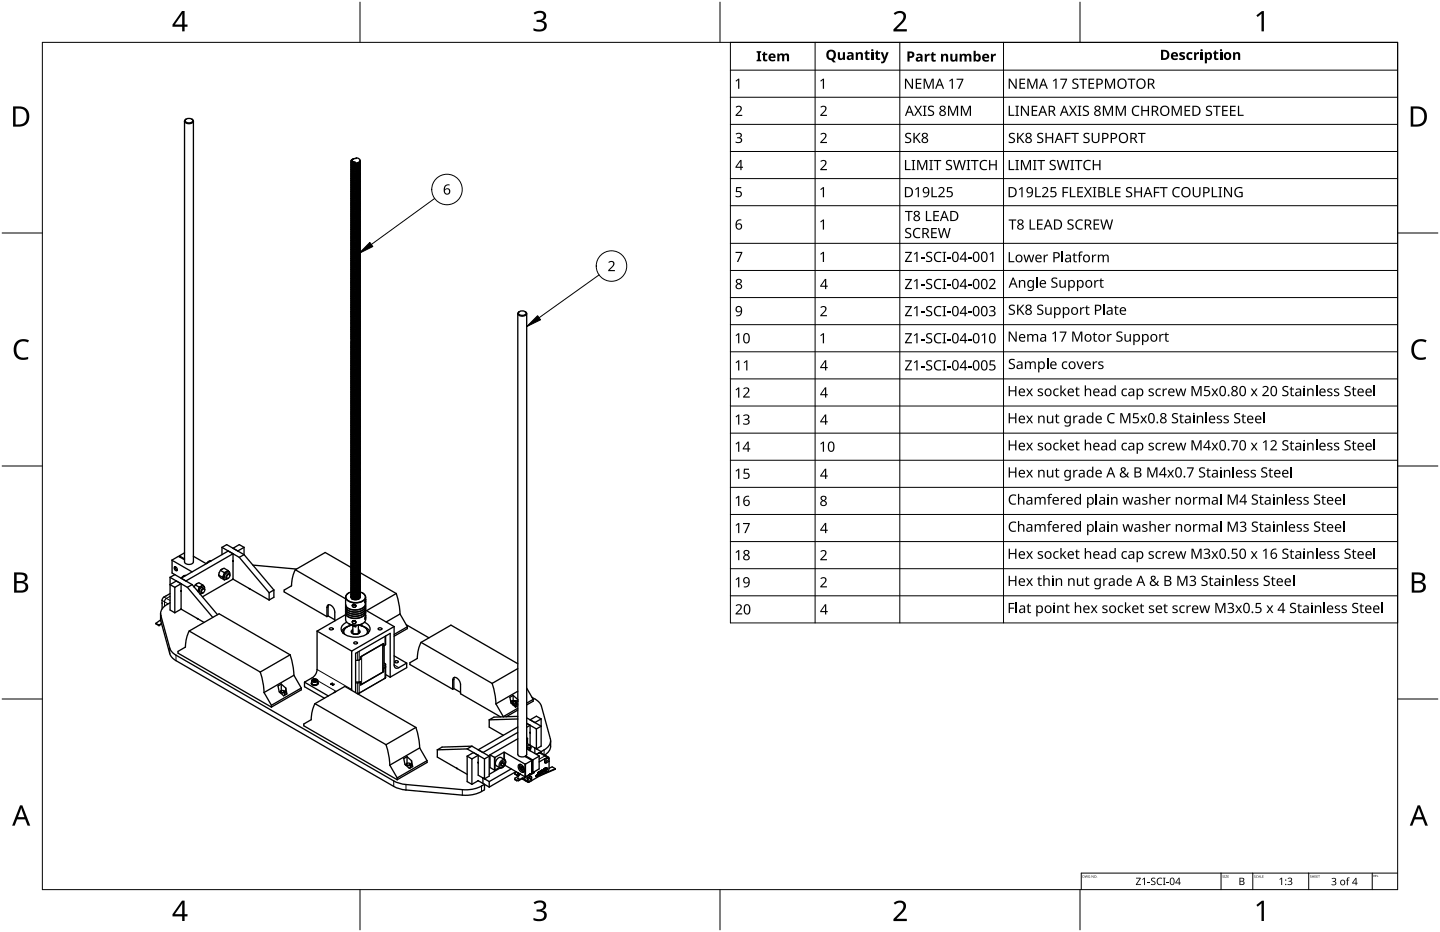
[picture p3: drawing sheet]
<svg xmlns="http://www.w3.org/2000/svg" width="432mm" height="279mm" viewBox="0 0 432 279" stroke-linecap="round" stroke-linejoin="round" font-family="sans-serif">
<g fill="none" stroke="#000" stroke-width=".4">
<path d="M55.3 36.3v132.1a1.54 1.54 0 0 0 2.7 0v-132.1M55.6 35.9l1.1-.4a.84 .84 0 0 1 1 .9l-1 .4a.84 .84 0 0 1-1.1-.9zM55.8 35.7a.7 .7 0 0 0-.4 .9 .7 .7 0 0 0 .8 .4h.9a.7 .7 0 0 0 .9-.4 .7 .7 0 0 0-.5-.9M105.3 52v.4M105.3 56.4v.4M105.3 58.5v.5M105.3 49.8v.5M105.3 48.7v.5M105.3 49.3v.4M105.3 50.4v.4M105.3 50.9v.4M105.3 48.2v.4"/>
<path d="M105.3 51.5v.4M105.3 52.6v.4M105.3 53.1v.4M105.3 53.6v.5M105.3 54.2v.4M105.3 54.7v.4M105.3 55.3v.4M105.3 55.8v.4M105.3 56.9v.4M105.3 57.5v.4M105.3 58v.4M105.3 59.1v.4"/>
<path d="M105.3 59.6v.4M105.3 48.7a1.56 1.56 0 0 0 2.7-.2l-.1 .4M105.3 49.3a1.56 1.56 0 0 0 2.7-.3l-.1 .6-.5 .4M105.3 59.6a1.56 1.56 0 0 0 2.7-.2l-.1 .4-.4 .5M105.3 58a1.56 1.56 0 0 0 2.7-.3l-.1 .4M105.3 57.5a1.56 1.56 0 0 0 2.7-.3l-.2 .7M105.3 55.3a1.56 1.56 0 0 0 2.7-.3l-.2 .7M105.3 54.2a1.56 1.56 0 0 0 2.7-.3l-.1 .4M105.3 53.6a1.56 1.56 0 0 0 2.7-.2l-.1 .4-.5 .5M105.3 51.5a1.56 1.56 0 0 0 2.7-.3l-.1 .4-.5 .6M105.3 50.9a1.56 1.56 0 0 0 2.7-.2l-.1 .4M105.3 55.8a1.56 1.56 0 0 0 2.7-.2l-.1 .4-.5 .5"/>
<path d="M105.3 48.2l.3 .4 .8 .2M105.3 49.8a1.56 1.56 0 0 0 2.7-.2l-.1 .4M105.3 53.1a1.56 1.56 0 0 0 2.7-.3l-.2 .7M105.3 56.4a1.56 1.56 0 0 0 2.7-.3v.3M105.3 58.5a1.56 1.56 0 0 0 2.7-.2l-.1 .4M105.3 52a1.56 1.56 0 0 0 2.7-.3l-.1 .5M105.3 57.9v.1M105.3 55.2v.1M105.3 57.4v.1M105.3 49.7v.1M105.3 49.2v.1M105.3 48.6v.1"/>
<path d="M105.3 59.5v.1M105.3 55.7v.1M105.3 54.6v.1M105.3 51.4v.1M105.3 59v.1M105.3 56.8v.1M105.3 54.1v.1M105.3 53.5v.1M105.3 53v.1M105.3 52.5v.1M105.3 51.9v.1M105.3 50.8v.1"/>
<path d="M105.3 50.3v.1M105.3 57.9h.1M105.3 55.1v.1M105.3 49.2h.1M105.3 48.6h.1M105.3 55.7h.1M105.3 54.6h.1M105.3 58.4v.1M105.3 56.2v.2M105.3 49.7h.1M105.3 53.5h.1M105.3 57.3h.1"/>
<path d="M105.3 58.4h.1M105.3 56.2v.1M105.3 54.1h.1M105.3 51.3v.1M105.3 51.9h.1M105.3 59.5h.1M105.3 53h.1M105.3 50.8h.1M105.3 49.7l.4 .4M105.3 55.2l.3 .2M105.3 53.5l.4 .4M105.3 57.3l.3 .3"/>
<path d="M105.3 58.4l.3 .3M105.3 56.3l.3 .2M105.3 54.1l.3 .2M105.3 51.4l.4 .3M105.3 54.6l.3 .3M105.3 52.4l.3 .3M105.3 48.6l.3 .3M105.3 51.9l.3 .2M105.3 56.8l.3 .2M105.3 59.5l.3 .3M105.3 49.2l.3 .2M105.3 59l.3 .2"/>
<path d="M105.3 53l.3 .2M105.3 50.3l.3 .2M105.3 57.9l.4 .3M105.3 55.7l.4 .3M105.3 50.8l.3 .3M105.6 55.4h.1M105.6 57.6h.1M105.6 58.7h.1M105.6 56.5h.1M105.6 54.3h.1M105.6 54.9h.1M105.6 52.7h.1"/>
<path d="M105.6 48.9h.1M105.6 52.1v.1M105.6 57v.1M105.6 59.8h.1M105.6 49.4h.1M105.6 59.2h.1M105.6 53.2h.1M105.6 50.5h.1M105.6 51.1h.1M105.6 48.9l.8 .2 .9-.2M105.6 57.6l.8 .2 .9-.1M105.6 49.4l.1 .1"/>
<path d="M105.6 51.1l.1 .1M105.6 52.2h.1M105.6 55.4l.1 .1M105.6 59.2l.1 .1M105.6 54.9l.1 .1M105.6 57.1h.1M105.6 53.2l.1 .1M105.6 50.5l.1 .1M105.6 58.7l.1 .1M105.6 59.8l.1 .1M105.6 54.3l.1 .1M105.6 56.5l.1 .1"/>
<path d="M105.6 52.7l.1 .1M105.6 48.1l.2 .4 .7 .2M105.6 48.1l.3 .4 .6 .2M105.7 53.9h.1M105.7 53.9l.3 .1M105.7 59.9l1.2 .1M105.7 52.2l.2 .1M105.7 59.9l1.3 .1M105.7 49.5l.1 .1M106 47.6l-.7 .6M106 47.6l.7-.1a.74 .74 0 0 1 .9 .1 .74 .74 0 0 1 .1 .9l-1.3 .3M106 47.6l-.4 .5"/>
<path d="M106.5 48.7l-.1 .1M107.3 57.1h-1.6M107.3 57.1l-.8 .3-.8-.3M107.3 59.3l-.9 .2-.7-.2M107.3 59.3h.1M107.3 59.3l-.7 .2-.9-.2M107.3 49.5l-.9 .2-.7-.2M107.3 50l-.9 .2-.7-.1M107.3 56.6l-.9 .1-.7-.1M107.3 53.3l-.8 .2-.8-.2M107.3 58.2l-.9 .2-.7-.2M107.4 51.1l-1 .2-.7-.1"/>
<path d="M107.4 49.5l-.8 .2-.8-.1M107.4 57.7l-.9 .2-.8-.2M107.4 58.7l-1 .2-.7-.1M107.4 50l-.9 .3-.8-.2M107.4 50.6l-1 .1-.7-.1M107.4 56.6l-1 .2-.7-.2M107.4 48.9l-1 .3-.7-.2M107.4 51.7l-1 .1-.7-.1M107.4 58.2l-.9 .2-.8-.2M107.4 55.5l-1 .1-.7-.1M107.4 56l-.8 .3-.9-.3M107.4 51.1l-.9 .3-.8-.3"/>
<path d="M107.4 58.7l-.9 .3-.8-.2M107.4 55.5l-.8 .2-.9-.2M107.4 52.2l-1.5 .1M107.4 50.6l-.9 .2-.8-.2M107.4 59.8l-.5 .2M107.4 51.7l-.8 .2-.9-.2M107.4 52.2l-.8 .3-.7-.2M107.4 59.8l-.4 .2M107.4 53.8l-.7 .3-.7-.1M107.4 53.3l-1 .2-.7-.2M107.4 53.3h-.1M107.4 54.4l-.9 .2-.8-.2"/>
<path d="M107.4 52.7l-1 .2-.7-.1M107.4 54.4l-1 .2-.7-.2M107.4 52.7l-.8 .3-.9-.2M107.4 53.8h.1M107.4 53.8l-1.5 .1M107.4 56l-1 .2-.7-.2M107.4 54.9l-.9 .3-.8-.3M107.4 54.9h.1M107.4 48.9h-.1M107.4 50h-.1M107.4 58.7h.1M107.4 58.2h-.1"/>
<path d="M107.4 56h.1M107.4 54.4h.1M107.4 52.2h.1M107.4 51.6v.1M107.4 51.1h.1M107.4 56.5l-.1 .1M107.4 54.9l-.8 .2-.9-.1M107.4 48.9h.1M107.4 50h.1M107.4 54.3v.1M107.4 56.5h.1M107.4 58.1v.1"/>
<path d="M107.4 51.6h.1M107.6 56.9l-.3 .2M107.7 56.9h-.1M107.8 48.7l-.4 .2M107.8 49.2l-.5 .3M107.8 59.5l-.4 .3M107.8 57.9l-.4 .2M107.8 57.4l-.5 .3M107.8 55.7l-.4 .3M107.8 51.4l-.4 .2M107.8 50.8l-.4 .3M107.8 53.6l-.4 .2"/>
<path d="M107.8 53l-.4 .3M107.8 55.2l-.4 .3M107.8 52.4l-.4 .3M107.8 48.6v.1M107.8 49.2h.1M107.8 59.5h.1M107.8 57.9h.1M107.8 57.3v.1M107.8 55.7h.1M107.8 51.3v.1M107.8 50.8h.1M107.8 53.5v.1"/>
<path d="M107.8 53h.1M107.8 55.2h.1M107.8 52.4h.1M107.9 50l-.5 .6M107.9 58.2l-.5 .5M107.9 52.7l-.1 .3M107.9 50.5l-.1 .3M107.9 48.9l-.1 .3M107.9 51.1l-.1 .2M107.9 54.9l-.1 .3M107.9 48.4l-.1 .2M107.9 57.1l-.1 .2"/>
<path d="M107.9 59.3l-.1 .2M107.9 52.2l-.1 .2M107.9 58.7l.1 .1M107.9 52.2h.1M107.9 56.5l-.2 .4M107.9 54.3l-.5 .6M107.9 56.5l.1 .1M107.9 54.3l.1 .2M107.9 58.7l-.6 .6M107.9 48.3v.1M107.9 48.9h.1M107.9 59.2v.1"/>
<path d="M107.9 58.1v.1M107.9 57v.1M107.9 51.1h.1M107.9 50.5h.1M107.9 52.7h.1M107.9 54.9h.1M108 52.2v.1M108 50.1h.1M108 56.7a1.57 1.57 0 0 1-2.7 .2M108 56.4l-.1 .1M108 56.4h.1M108 48.1l-.1 .2"/>
<path d="M108 58.8l-.1 .4M108 56.6l-.1 .4M108 50.1l-.1 .4M108 52.3l-.1 .4M108 52.3a1.55 1.55 0 0 1-2.7 .3M108 54.5a1.55 1.55 0 0 1-2.7 .2M108 54.5l-.1 .4M108 56.6v.1M108 58.8a1.56 1.56 0 0 1-2.7 .3M108 50.1a1.55 1.55 0 0 1-2.7 .3M105.3 64.5v.5M105.3 74.9v.4"/>
<path d="M105.3 72.7v.4M105.3 62.4v.4M105.3 75.4v.4M105.3 60.2v.4M105.3 71.3v.1M105.3 77.6v.4M105.3 77.1v.4M105.3 66.7l.1 .5M105.3 73.5v.1M105.3 60.7v.4M105.3 61.3v.4M105.3 61.8v.4"/>
<path d="M105.3 62.9v.4M105.3 63.4v.5M105.3 64v.4M105.3 65.1v.4M105.3 65.6v.4M105.3 66.2v.4M105.3 67.3v.4M105.3 67.8v.4M105.3 68.3v.5M105.3 68.9v.4M105.3 69.4v.4M105.3 70v.4"/>
<path d="M105.3 70.5v.4M105.3 71.1v.2M105.3 71.6v.4M105.3 72.2v.4M105.3 73.2v.3M105.3 73.8v.4M105.3 74.3v.4M105.3 76v.4M105.3 76.5v.4M105.3 78.1v.5M105.3 78.7v.4M105.3 79.2v.4"/>
<path d="M105.3 79.8v.4M105.3 78.1a1.56 1.56 0 0 0 2.7-.2l-.2 .7M105.3 77.1a1.56 1.56 0 0 0 2.7-.3l-.1 .4M105.3 76.5a1.56 1.56 0 0 0 2.7-.3l-.1 .5-.5 .5M105.3 75.4a1.56 1.56 0 0 0 2.7-.3l-.1 .5M105.3 74.9a1.56 1.56 0 0 0 2.7-.3l-.1 .4M105.3 73.8a1.56 1.56 0 0 0 2.7-.3l-.1 .4M105.3 72.7a1.56 1.56 0 0 0 2.7-.3l-.1 .4M105.3 72.2a1.56 1.56 0 0 0 2.7-.3l-.1 .4-.5 .5M105.3 70.5a1.56 1.56 0 0 0 2.7-.2l-.1 .4M105.3 68.9a1.56 1.56 0 0 0 2.7-.3l-.1 .4M105.3 67.8a1.56 1.56 0 0 0 2.7-.3l-.2 .7"/>
<path d="M105.3 66.7a1.56 1.56 0 0 0 2.7-.3l-.1 .4M105.3 66.2a1.56 1.56 0 0 0 2.7-.3l-.1 .4-.5 .6M105.3 65.6a1.56 1.56 0 0 0 2.7-.2l-.2 .6M105.3 65.1a1.56 1.56 0 0 0 2.7-.3l-.1 .4M105.3 64.5a1.56 1.56 0 0 0 2.7-.2l-.1 .4M105.3 64a1.56 1.56 0 0 0 2.7-.3l-.1 .5-.5 .5M105.3 62.4a1.56 1.56 0 0 0 2.7-.3l-.1 .4M105.3 61.8a1.56 1.56 0 0 0 2.7-.3l-.1 .5-.4 .5M105.3 60.2a1.56 1.56 0 0 0 2.7-.3l-.1 .4M105.3 71.6a1.56 1.56 0 0 0 2.7-.3l-.1 .4M105.3 79.8a1.56 1.56 0 0 0 2.7-.3l-.1 .4M105.3 79.2a1.56 1.56 0 0 0 2.7-.2l-.1 .4"/>
<path d="M105.3 62.9a1.56 1.56 0 0 0 2.7-.3l-.1 .5M105.3 78.7a1.56 1.56 0 0 0 2.7-.3l-.1 .4-.5 .6M105.3 73.2a1.56 1.56 0 0 0 2.7-.2l-.1 .4M105.3 67.3a1.56 1.56 0 0 0 2.7-.3l-.1 .4M105.3 74.3a1.56 1.56 0 0 0 2.7-.2l-.1 .4-.5 .5M105.3 76a1.56 1.56 0 0 0 2.7-.3l-.1 .4M105.3 60.7a1.56 1.56 0 0 0 2.7-.2v.3M105.3 70a1.56 1.56 0 0 0 2.7-.3l-.2 .7M105.3 77.6a1.56 1.56 0 0 0 2.7-.3l-.1 .4M105.3 68.3a1.56 1.56 0 0 0 2.7-.2l-.1 .4-.5 .5M105.3 69.4a1.56 1.56 0 0 0 2.7-.2l-.1 .4M105.3 71.1l.3 .4 .8 .2"/>
<path d="M105.3 69.4h.1M105.3 71.4v.1M105.3 67.2v.1M105.3 73.6h.1M105.3 78.1h.1M105.3 65v.1M105.3 75.8h.1M105.3 62.3v.1M105.3 67.7v.1M105.3 63.9v.1M105.3 74.8v.1M105.3 72.6v.1"/>
<path d="M105.3 60.6v.1M105.3 60.1v.1M105.3 77.5v.1M105.3 61.2v.1M105.3 70.4v.1M105.3 73.1v.1M105.3 76.4v.1M105.3 64.4v.1M105.3 62.8v.1M105.3 65.5v.1M105.3 79.1v.1M105.3 69.9v.1"/>
<path d="M105.3 74.2v.1M105.3 79.7v.1M105.3 78.6v.1M105.3 76.9v.2M105.3 75.3v.1M105.3 72v.2M105.3 68.2v.1M105.3 66.6v.1M105.3 66.1v.1M105.3 61.7v.1M105.3 63.3v.1M105.3 73.6l.5 .4"/>
<path d="M105.3 75.8l.5 .4M105.3 71.5l.5 .3M105.3 62.2v.1M105.3 67.7h.1M105.3 74.7v.1M105.3 72.6h.1M105.3 60v.1M105.3 61.1v.1M105.3 70.9v.2M105.3 79.6v.1M105.3 68.8v.1M105.3 69.3v.1"/>
<path d="M105.3 78h.1M105.3 76.9h.1M105.3 63.9h.1M105.3 61.7h.1M105.3 79.1h.1M105.3 78.6h.1M105.3 72h.1M105.3 70.4h.1M105.3 68.2h.1M105.3 65.5h.1M105.3 64.4h.1M105.3 66.6h.1"/>
<path d="M105.3 69.8v.1M105.3 68.8h.1M105.3 63.3h.1M105.3 74.2h.1M105.3 70.9v.1M105.3 76.4h.1M105.3 66v.1M105.3 69.3l.4 .4M105.3 75.8v.2M105.3 71.5v.1M105.3 78l.5 .4M105.3 73.6v.2"/>
<path d="M105.3 78.6l.8 .4 1.2-.1M105.3 75.3l.3 .2M105.3 76.9l.3 .3M105.3 73.1l.3 .3M105.3 63.9l.8 .4 1.2-.1M105.3 62.8l.3 .2M105.3 61.7l.3 .2M105.3 79.1l.3 .3M105.3 62.2l.4 .4M105.3 74.8l.3 .2M105.3 72.6l.4 .3M105.3 72l.3 .3"/>
<path d="M105.3 70.4l.4 .3M105.3 68.2l.6 .4M105.3 65.5l.3 .2M105.3 64.4l.3 .3M105.3 66.6l.3 .2M105.3 69.9l.3 .2M105.3 68.8l.3 .2M105.3 63.3l.3 .3M105.3 60.6l.3 .3M105.3 61.2l.3 .2M105.3 67.7l.3 .2M105.3 74.2l.3 .3"/>
<path d="M105.3 71l.3 .2M105.3 76.4l.4 .3M105.3 79.7l.3 .2M105.3 60.1l.6 .4M105.3 66.1l.4 .3M105.3 77.5l.3 .2M105.3 65l.3 .2M105.4 67.2l.2 .2M105.6 75.5v.1M105.6 77.2h.1M105.6 73.4h.1M105.6 63h.1"/>
<path d="M105.6 61.9v.1M105.6 79.4h.1M105.6 75h.1M105.6 72.3h.1M105.6 65.7v.1M105.6 64.7h.1M105.6 66.8v.1M105.6 70.1h.1M105.6 69h.1M105.6 63.6h.1M105.6 60.9h.1M105.6 61.4h.1"/>
<path d="M105.6 67.9h.1M105.6 74.5h.1M105.6 71.2h.1M105.6 79.9h.1M105.6 77.7h.1M105.6 65.2h.1M105.6 71.2l.1 .1M105.6 79.9l.1 .1M105.6 77.7l.1 .1M105.6 73.4l.1 .1M105.6 69l.1 .1M105.6 75.6h.1"/>
<path d="M105.6 72.3l.8 .2 .9-.2M105.6 67.4h.1M105.6 74.5l.3 .1M105.6 61.4l.1 .1M105.6 63.6l.1 .1M105.6 65.2l.1 .1M105.6 65.8l.1 .1M105.6 77.2l.1 .1M105.6 79.4l.1 .1M105.6 67.9l.1 .1M105.6 62h.1M105.6 63l.1 .1"/>
<path d="M105.6 70.1l.1 .1M105.6 75l.1 .1M105.6 64.7l.1 .1M105.6 67.4l.8 .2 1-.2M105.6 66.9l.3 .1M105.7 60.9h.1M105.7 68.5h.1M105.7 68.5l.3 .2M105.7 61.5h.1M105.7 69.1h.1M105.7 75.1l.2 .1M105.7 78.9l.1 .1"/>
<path d="M105.7 64.2l.1 .1M105.7 66.9l.2 .1M105.7 74.6l.2 .1M105.8 78.4h.1M105.8 74l1.1 .2M105.8 74l1.1 .1M107.3 67.5l-.9 .2-.7-.2M107.3 68l-.9 .2-.7-.2M107.3 63.6l-.9 .2-.7-.1M107.3 75.6l-.8 .3-.8-.3M107.3 64.7l-.9 .2-.7-.1M107.3 79.4l-.9 .2-.7-.1"/>
<path d="M107.3 80l-.9 .1-.7-.1M107.3 71.8l-.9 .2-.6-.2M107.3 72.9l-.9 .2-.7-.2M107.3 65.3l-.9 .1-.7-.1M107.3 63.6l-.7 .3-.9-.2M107.3 65.8l-.9 .2-.7-.1M107.3 71.3l-.9 .1-.7-.1M107.3 73.4l-.9 .2-.7-.1M107.4 78.3l-1.6 .1M107.4 64.7l-.9 .3-.8-.2M107.4 66.4l-.8 .1-.9-.1M107.4 72.3l-.9 .3-.8-.2"/>
<path d="M107.4 80l-.9 .2-.8-.2M107.4 70.7l-1 .2-.7-.2M107.4 79.4l-.9 .3-.8-.2M107.4 72.9l-.9 .2-.8-.2M107.4 64.2l-.8 .2-.8-.1M107.4 71.8l-1 .3-.7-.3M107.4 78.9l-.8 .2-.8-.1M107.4 65.3l-.9 .2-.8-.2M107.4 74l-.5 .1M107.4 65.8l-.9 .3-.8-.3M107.4 63.1l-1 .2-.7-.2M107.4 71.3l-1 .2-.7-.2"/>
<path d="M107.4 73.4l-.9 .3-.8-.2M107.4 78.3l-.8 .3-.8-.2M107.4 70.7l-.8 .3-.9-.3M107.4 66.9l-1.5 .1M107.4 77.8l-1 .2-.7-.2M107.4 68.5l-.7 .3-.7-.1M107.4 74.5l-1.5 .1M107.4 66.4l-.9 .2-.8-.2M107.4 63.1l-.8 .2-.9-.2M107.4 61.5l-1 .1-.7-.1M107.4 74l-.5 .2M107.4 70.2l-1 .1-.7-.1"/>
<path d="M107.4 77.8l-.8 .2-.9-.2M107.4 61.5l-.9 .2-.8-.2M107.4 62.5l-1 .2-.7-.1M107.4 61.5h.1M107.4 66.9l-.8 .3-.7-.2M107.4 74.5l-.8 .3-.7-.1M107.4 75.1l-1.5 .1M107.4 70.2l-.8 .2-.9-.2M107.4 62.5l-.9 .3-.8-.2M107.4 76.2l-.9 .2-.7-.2M107.4 67.4l-.1 .1M107.4 75.1l-.8 .2-.7-.1"/>
<path d="M107.4 60.4l-1.5 .1M107.4 68l-1 .2-.7-.2M107.4 77.2l-1 .2-.7-.1M107.4 60.4l-.8 .2-.7-.1M107.4 68h-.1M107.4 77.2l-.9 .3-.8-.2M107.4 75.6l-1 .2-.7-.2M107.4 69.6l-1 .2-.7-.1M107.4 69.6l-.9 .3-.8-.3M107.4 75.6h-.1M107.4 62l-.9 .3-.8-.3M107.4 60.9l-1 .2-.7-.2"/>
<path d="M107.4 68.5h.1M107.4 68.5l-1.5 .1M107.4 60.9l-.9 .3-.8-.3M107.4 62l-1 .2-.7-.2M107.4 69.1l-.9 .2-.8-.2M107.4 76.1v.1M107.4 76.1l-1 .2-.6-.1M107.4 76.7l-.9 .3-.8-.3M107.4 69.1h.1M107.4 76.7h.1M107.4 69.1l-1 .2-.7-.2M107.4 76.7l-1 .2-.7-.2"/>
<path d="M107.4 78.8l-.1 .1M107.4 77.8h.1M107.4 77.2h.1M107.4 76.1h.1M107.4 75.6h.1M107.4 73.4h-.1M107.4 72.9h-.1M107.4 71.8h-.1M107.4 71.2l-.1 .1M107.4 69.6h.1M107.4 67.4h.1M107.4 66.9h.1"/>
<path d="M107.4 66.3v.1M107.4 65.2l-.1 .1M107.4 64.7h-.1M107.4 63.1h.1M107.4 62.5h.1M107.4 60.9h.1M107.4 60.3v.1M107.4 79.4h-.1M107.4 73.9v.1M107.4 75v.1M107.4 70.7h.1M107.4 79.9l-.1 .1"/>
<path d="M107.4 64.1l-.1 .1M107.4 69v.1M107.4 78.8h.1M107.4 77.7v.1M107.4 73.4h.1M107.4 72.8v.1M107.4 71.8h.1M107.4 71.2h.1M107.4 66.3h.1M107.4 65.2h.1M107.4 64.7h.1M107.4 63v.1"/>
<path d="M107.4 79.4h.1M107.4 73.9h.1M107.4 75h.1M107.4 79.9h.1M107.4 64.1h.1M107.4 69h.1M107.5 60.3h-.1M107.5 62.5h-.1M107.8 78.6l-.4 .2M107.8 75.9l-.4 .2M107.8 74.2l-.4 .3M107.8 71.5l-.4 .3"/>
<path d="M107.8 69.3l-.4 .3M107.8 68.2l-.4 .3M107.8 67.2l-.4 .2M107.8 66.1l-.4 .2M107.8 65.5l-.5 .3M107.8 72.1l-.5 .2M107.8 73.7l-.4 .2M107.8 67.7l-.4 .3M107.8 76.4l-.4 .3M107.8 61.7l-.4 .3M107.8 70.4l-.4 .3M107.8 78l-.4 .3"/>
<path d="M107.8 79.7l-.4 .2M107.8 63.9l-.4 .2M107.8 69.9l-.4 .3M107.8 78.6h.1M107.8 75.8v.1M107.8 74.2h.1M107.8 71.5h.1M107.8 69.3h.1M107.8 68.2h.1M107.8 67.1v.1M107.8 66v.1M107.8 65.5h.1"/>
<path d="M107.8 72v.1M107.8 73.7h.1M107.8 67.7h.1M107.8 76.4h.1M107.8 61.7h.1M107.8 70.4h.1M107.8 78h.1M107.8 79.7h.1M107.8 63.9h.1M107.8 69.9h.1M107.9 61.2a1.64 1.64 0 0 1-2.6 .1M107.9 63.1l-.6 .5"/>
<path d="M107.9 77.2l-.5 .5M107.9 75l-.5 .6M107.9 72.9l-.5 .5M107.9 70.7l-.5 .5M107.9 64.7l-.5 .5M107.9 62.5l-.5 .5M107.9 60.3l-.5 .6M107.9 63h.1M107.9 73.9l-.1 .3M107.9 66.9l-.1 .2M107.9 73.4l-.1 .3M107.9 71.8l-.1 .2"/>
<path d="M107.9 65.2l-.1 .3M107.9 77.8l-.1 .2M107.9 71.2l-.1 .3M107.9 69.1l-.1 .2M107.9 61.4l-.1 .3M107.9 79.9l-.1 .3M107.9 63.6l-.1 .3M107.9 69.6l-.1 .3M107.9 67.4l-.1 .3M107.9 75.6l-.1 .2M107.9 76.1l-.1 .3M107.9 79.4l-.1 .3"/>
<path d="M107.9 63l.1 .2M107.9 60.8l.1 .1M107.9 71.2l.1-.4-.4 .6-1.2 .3M107.9 77.2h.1M107.9 75.6h.1M107.9 75h.1M107.9 73.9h.1M107.9 72.8v.1M107.9 71.2h.1M107.9 70.7h.1M107.9 69v.1M107.9 66.8v.1"/>
<path d="M107.9 65.2h.1M107.9 64.7h.1M107.9 62.5h.1M107.9 60.3h.1M107.9 71.7v.1M107.9 79.9h.1M107.9 73.4h.1M107.9 67.4h.1M107.9 76.1h.1M107.9 61.4h.1M107.9 77.7v.1M107.9 79.4h.1"/>
<path d="M107.9 63.6h.1M107.9 69.6h.1M108 60.8l-.6 .7M108 60.9v.1M108 61.3l-.1 .1M108 61l-.1 .2M108 63.2l-.1 .4M108 63.2a1.56 1.56 0 0 1-2.7 .2M108 61v.3M105.3 99.4l.1 .4 .4 .4M105.3 87.4v.4M105.3 84.1v.4"/>
<path d="M105.3 83.6v.4M105.3 81.4v.4M105.3 82.2v.1M105.3 88.8h.1M105.3 97.7v.5M105.3 86.3v.4M105.3 89.6v.4M105.3 91.8v.4M105.3 93.9v.5M105.3 95l.3 .7M105.3 96.1v.4M105.3 85.2v.5"/>
<path d="M105.3 97.2l.1 .5 .4 .3M105.3 80.3v.4M105.3 80.9v.4M105.3 82v.2M105.3 82.5v.4M105.3 83v.5M105.3 84.7v.4M105.3 85.8v.4M105.3 86.9v.4M105.3 87.9v.5M105.3 88.5v.3M105.3 89v.4"/>
<path d="M105.3 90.1v.4M105.3 90.7v.4M105.3 91.2v.4M105.3 92.3v.4M105.3 92.8v.4M105.3 93.4v.4M105.3 94.5v.4M105.3 96.6v.5M105.3 98.3v.4M105.3 98.8v.4M105.3 82.5a1.55 1.55 0 0 0 2.7-.3l-.2 .7M105.3 99.4a1.56 1.56 0 0 0 2.7-.3l-.1 .4-.5 .6"/>
<path d="M105.3 98.8a1.56 1.56 0 0 0 2.7-.2l-.1 .4M105.3 98.3a1.56 1.56 0 0 0 2.7-.3l-.1 .4M105.3 96.1a1.56 1.56 0 0 0 2.7-.3l-.1 .4M105.3 94.5a1.56 1.56 0 0 0 2.7-.3l-.1 .4M105.3 93.4a1.54 1.54 0 0 0 2.7-.3l-.1 .4-.5 .6M105.3 92.8a1.56 1.56 0 0 0 2.7-.2l-.2 .7M105.3 91.8a1.56 1.56 0 0 0 2.7-.3l-.1 .4M105.3 90.7a1.56 1.56 0 0 0 2.7-.3l-.2 .7M105.3 89.6a1.56 1.56 0 0 0 2.7-.3l-.1 .4M105.3 87.4a1.56 1.56 0 0 0 2.7-.3l-.1 .4M105.3 85.8a1.56 1.56 0 0 0 2.7-.3l-.1 .4M105.3 85.2a1.56 1.56 0 0 0 2.7-.3l-.1 .5"/>
<path d="M105.3 84.1a1.56 1.56 0 0 0 2.7-.2l-.1 .4M105.3 81.4a1.56 1.56 0 0 0 2.7-.3l-.1 .4M105.3 80.9a1.56 1.56 0 0 0 2.7-.3l-.1 .4-.5 .6M105.3 95a1.56 1.56 0 0 0 2.7-.3l-.2 .7M105.3 83.6a1.56 1.56 0 0 0 2.7-.3l-.1 .4M105.3 84.7a1.55 1.55 0 0 0 2.7-.3l-.1 .4-.5 .6M105.3 88.5a1.56 1.56 0 0 0 2.7-.3l-.2 .7M105.3 96.6a1.56 1.56 0 0 0 2.7-.2l-.1 .4M105.3 82a1.56 1.56 0 0 0 2.7-.3l-.1 .4M105.3 92.3a1.56 1.56 0 0 0 2.7-.3l-.1 .4M105.3 91.2a1.54 1.54 0 0 0 2.7-.3l-.1 .5-.5 .5M105.3 80.3a1.56 1.56 0 0 0 2.7-.3l-.2 .7"/>
<path d="M105.3 87.9a1.56 1.56 0 0 0 2.7-.2l-.1 .4M105.3 97.2a1.56 1.56 0 0 0 2.7-.3l-.1 .5-.5 .5M105.3 89h.1M105.3 86.3a1.56 1.56 0 0 0 2.7-.3l-.1 .4M105.3 86.9a1.55 1.55 0 0 0 2.7-.3l-.1 .4-.5 .5M105.3 93.9a1.56 1.56 0 0 0 2.7-.2l-.1 .4M105.3 83a1.56 1.56 0 0 0 2.7-.2l-.1 .4M105.3 97.7a1.56 1.56 0 0 0 2.7-.2l-.1 .4M105.3 93.4h.1M105.3 88.8v.1M105.3 89a1.56 1.56 0 0 0 2.7-.2l-.1 .4-.5 .5M105.3 80.3h.1"/>
<path d="M105.3 82.3l.2 .3M105.3 84.6v.1M105.3 85.1v.1M105.3 87.3v.1M105.3 91.6v.2M105.3 89.5v.1M105.3 84v.1M105.3 97.1v.1M105.3 87.8v.1M105.3 90.6v.1M105.3 88.4v.1M105.3 98.7v.1"/>
<path d="M105.3 99.3v.1M105.3 98.2v.1M105.3 96.5v.1M105.3 94.9v.1M105.3 94.4v.1M105.3 92.7v.1M105.3 92.2v.1M105.3 86.2v.1M105.3 85.7v.1M105.3 82.9v.1M105.3 81.8v.2M105.3 80.8v.1"/>
<path d="M105.3 90v.1M105.3 86.7h.1M105.3 88.9h.1M105.3 93.2l.5 .4M105.3 80.2v.1M105.3 86.7v.2M105.3 84.5l.3 .3M105.3 85.1h.1M105.3 81.3v.1M105.3 83.5v.1M105.3 91.6h.1M105.3 93.8v.1"/>
<path d="M105.3 91.1l.5 .3M105.3 91.1v.1M105.3 88.4h.1M105.3 93.8h.1M105.3 87.3h.1M105.3 82.9h.1M105.3 81.3h.1M105.3 80.7v.1M105.3 89.4v.1M105.3 94.9h.1M105.3 98.7h.1M105.3 83.5h.1"/>
<path d="M105.3 86.2h.1M105.3 90.5h.1M105.3 92.7h.1M105.3 96v.1M105.3 97.1h.1M105.3 99.2v.1M105.3 84.5v.1M105.3 97.6v.1M105.3 99.8h.1M105.3 86.7l.5 .4M105.3 88.9v.1M105.3 80.2h.1"/>
<path d="M105.3 93.2v.2M105.3 82.3v.2M105.3 97.6h.1M105.3 88.4l.3 .2M105.3 93.8l.3 .3M105.3 87.8l.3 .3M105.3 87.3l.3 .2M105.3 82.9l.6 .4M105.3 84l.4 .3M105.3 81.3l.3 .2M105.3 80.8l.4 .3M105.3 89.5l.3 .2"/>
<path d="M105.3 81.8l.3 .3M105.3 85.1l.4 .3M105.3 94.9l.3 .2M105.3 98.7l.3 .3M105.3 83.5l.3 .2M105.3 86.2l.2 .2M105.3 98.2l.3 .2M105.3 90.5l.3 .3M105.3 90l.3 .2M105.3 92.2l.3 .2M105.3 94.4l.3 .2M105.3 92.7l.3 .3"/>
<path d="M105.3 96l.3 .2M105.3 96.5l.3 .3M105.3 97.1l.3 .2M105.3 99.3l.3 .2M105.3 85.7l.3 .2M105.3 91.6l.3 .3M105.3 88.9l.5 .4M105.3 80.2l.5 .4M105.5 82.6h.1M105.5 86.4h.1M105.6 86.4l.8 .3 .9-.2M105.6 88.6h.1"/>
<path d="M105.6 94.1h.1M105.6 88.1h.1M105.6 87.5h.1M105.6 81.5v.1M105.6 89.7h.1M105.6 82.1h.1M105.6 95.1v.1M105.6 99h.1M105.6 83.7h.1M105.6 98.4h.1M105.6 90.8h.1M105.6 90.2v.1"/>
<path d="M105.6 92.4h.1M105.6 94.6h.1M105.6 93h.1M105.6 96.2v.1M105.6 96.8h.1M105.6 97.3h.1M105.6 99.5h.1M105.6 85.9h.1M105.6 91.9h.1M105.6 84.8h.1M105.6 97.3l1.3 .2M105.6 95.2l.8 .2 .9-.2"/>
<path d="M105.6 90.8l.1 .1M105.6 99.5l.2 .1M105.6 95.7h.1M105.6 93l.1 .1M105.6 82.1l.1 .1M105.6 88.6l.1 .1M105.6 82.6l.2 .1M105.6 96.8l1.3 .2M105.6 94.1l.8 .2 .9-.2M105.6 92.4l.1 .1M105.6 83.7l.1 .1M105.6 84.8l.1 .1"/>
<path d="M105.6 87.5l.1 .1M105.6 89.7l.1 .1M105.6 90.3h.1M105.6 91.9l.1 .1M105.6 95.7l.2 .1M105.6 96.2l.1 .1M105.6 98.4l.1 .1M105.6 81.6h.1M105.6 88.1l.1 .1M105.6 85.9l.1 .1M105.6 94.6l.1 .1M105.7 98.5h.1"/>
<path d="M105.7 83.8h.1M105.7 83.2l.2 .2M105.7 99h.1M105.7 99.6h.1M105.7 89.8l.2 .1M105.7 97.4l.5 .2h.8M105.7 96.9l1.3 .1M105.7 84.9h.1M105.8 89.3h.1M105.8 82.7h.1M105.8 82.7l1.2 .2M105.8 93.6h.1"/>
<path d="M105.8 93.6l.1 .1M105.8 82.7l1.1 .1M107.3 97.4l-.3 .2M107.3 82.7l-.3 .2M107.3 90.3l-.9 .3-.7-.3M107.3 97.9l-.7 .3-.8-.2M107.3 87.6l-.9 .2-.7-.2M107.3 94.7l-.9 .1-.7-.1M107.3 83.2l-.7 .3-.7-.1M107.3 87l-1.5 .1M107.3 88.1l-.9 .2-.7-.1M107.3 80.5l-1.5 .1"/>
<path d="M107.3 81.1l-.9 .1-.7-.1M107.4 95.8h-1.6M107.4 86l-1 .1-.7-.1M107.4 93.6l-1.5 .1M107.4 96.3l-1 .2-.7-.2M107.4 88.7l-1 .2-.7-.2M107.4 87.6l-.9 .2-.8-.2M107.4 87l-.7 .3-.9-.2M107.4 94.7l-.9 .2-.8-.2M107.4 90.9l-.9 .2-.8-.2M107.4 95.2l-.9 .3-.8-.3M107.4 94.1l-1 .3-.7-.3"/>
<path d="M107.4 93l-1 .2-.7-.1M107.4 88.1l-.9 .3-.8-.2M107.4 86.5l-1 .3-.7-.3M107.4 80.5l-.9 .3-.7-.2M107.4 81.6l-1 .2-.7-.2M107.4 85.4l-1 .2-.7-.2M107.4 81.1l-.9 .2-.8-.2M107.4 86l-.8 .2-.9-.2M107.4 93.6l-.8 .2-.7-.1M107.4 95.8l-.9 .2-.7-.2M107.4 89.2l-1 .2-.6-.1M107.4 96.8l-.5 .2"/>
<path d="M107.4 96.3l-.9 .3-.8-.3M107.4 88.7l-.9 .2-.8-.2M107.4 93l-.8 .3-.9-.2M107.4 85.4l-.8 .3-.9-.3M107.4 82.1l-1 .2-.7-.1M107.4 89.8l-1.5 .1M107.4 81.6l-.8 .3-.9-.3M107.4 89.2l-.8 .3-.8-.2M107.4 96.8l-.4 .2M107.4 92.5l-1 .2-.7-.2M107.4 82.1l-.8 .3-.9-.2M107.4 84.9h-1.6"/>
<path d="M107.4 89.8l-.8 .2-.7-.1M107.4 92.5l-.9 .2-.8-.2M107.4 84.9l-.9 .2-.7-.2M107.4 97.4h-.1M107.4 90.3l-1 .2-.7-.2M107.4 83.8l-.9 .2-.8-.2M107.4 82.7h-.1M107.4 90.3h-.1M107.4 97.9l-1.6 .1M107.4 83.2l-1.5 .1M107.4 83.2h-.1M107.4 97.9h-.1"/>
<path d="M107.4 99.5l-.9 .3-.8-.2M107.4 99.6l-1 .1-.6-.1M107.4 90.8l-1 .2-.7-.1M107.4 98.5l-.9 .2-.8-.2M107.4 98.5l-1 .1-.7-.1M107.4 90.8v.1M107.4 91.4l-.9 .3-.7-.3M107.4 99l-.9 .3-.8-.3M107.4 91.9l-.9 .3-.8-.2M107.4 83.8h.1M107.4 91.9l-1 .2-.7-.1M107.4 83.8l-1 .2-.7-.2"/>
<path d="M107.4 84.3l-.9 .3-.8-.3M107.4 99h.1M107.4 91.4h.1M107.4 84.3l-1 .2-.7-.2M107.4 91.4l-1 .2-.6-.2M107.4 99l-1 .2-.7-.2M107.4 96.8h.1M107.4 94.1h-.1M107.4 93.5v.1M107.4 92.5h.1M107.4 90.3h.1M107.4 89.7v.1"/>
<path d="M107.4 88.1h-.1M107.4 86.5h-.1M107.4 85.9v.1M107.4 83.2h.1M107.4 82.1h.1M107.4 81.6h.1M107.4 95.7v.1M107.4 85.4h.1M107.4 84.3h.1M107.4 81l-.1 .1M107.4 88.6v.1M107.4 96.3h.1"/>
<path d="M107.4 98.4v.1M107.4 97.9h.1M107.4 87.6h-.1M107.4 91.9h.1M107.4 89.2h.1M107.4 83.7v.1M107.4 94.6l-.1 .1M107.4 94.1h.1M107.4 93.5h.1M107.4 92.4v.1M107.4 89.7h.1M107.4 88.1h.1"/>
<path d="M107.4 86.5h.1M107.4 85.9h.1M107.4 95.7h.1M107.4 81h.1M107.4 88.6h.1M107.4 98.4h.1M107.4 87.5v.1M107.4 83.7h.1M107.4 94.6h.1M107.8 99.3l-.4 .3M107.8 98.7l-.4 .3M107.8 96.6l-.4 .2"/>
<path d="M107.8 94.9l-.5 .3M107.8 93.3l-.4 .2M107.8 92.2l-.4 .2M107.8 91.1l-.4 .3M107.8 86.2l-.4 .3M107.8 84.6l-.4 .3M107.8 82.9l-.4 .3M107.8 81.9l-.4 .2M107.8 95.5l-.4 .2M107.8 80.2l-.5 .3M107.8 90.6l-.4 .2M107.8 82.4l-.4 .3"/>
<path d="M107.8 92.7l-.4 .3M107.8 84l-.4 .3M107.8 80.8l-.4 .2M107.8 97.1l-.4 .3M107.8 88.4l-.4 .2M107.8 88.9l-.4 .3M107.8 94.4l-.4 .2M107.8 86.8l-.5 .2M107.8 99.2v.1M107.8 98.7h.1M107.8 96.5v.1M107.8 94.9h.1"/>
<path d="M107.8 93.3h.1M107.8 92.2h.1M107.8 91.1h.1M107.8 86.2h.1M107.8 84.6h.1M107.8 82.9h.1M107.8 81.8v.1M107.8 95.4v.1M107.8 80.2h.1M107.8 90.5v.1M107.8 82.4h.1M107.8 92.7h.1"/>
<path d="M107.8 84h.1M107.8 80.7v.1M107.8 97.1h.1M107.8 88.4h.1M107.8 88.9h.1M107.8 94.3v.1M107.8 86.7v.1M107.9 89.7l-.5 .6M107.9 87.6l-.5 .5M107.9 85.4l-.5 .5M107.9 95.7l-.5 .6M107.9 97.9l-.5 .5"/>
<path d="M107.9 83.2l-.5 .5M107.9 99l-.1 .2M107.9 84.3l-.1 .3M107.9 88.1l-.1 .3M107.9 81.6l-.1 .2M107.9 83.7l-.1 .3M107.9 98.4l-.1 .3M107.9 92.5l-.1 .2M107.9 82.1l-.1 .3M107.9 85.9l-.1 .3M107.9 86.5l-.1 .2M107.9 90.3l-.1 .2"/>
<path d="M107.9 91.9l-.1 .3M107.9 94.1l-.1 .2M107.9 94.6l-.1 .3M107.9 96.3l-.1 .2M107.9 96.8l-.1 .3M107.9 95.7l.1-.4a1.56 1.56 0 0 1-2.7 .3v.4M107.9 99h.1M107.9 98.4h.1M107.9 96.2v.1M107.9 94.6h.1M107.9 91.9h.1M107.9 89.7h.1"/>
<path d="M107.9 87.5v.1M107.9 85.9h.1M107.9 85.4h.1M107.9 84.3h.1M107.9 81.5v.1M107.9 90.3h.1M107.9 82.1h.1M107.9 92.4v.1M107.9 83.7h.1M107.9 96.8h.1M107.9 88.1h.1M107.9 95.7h.1"/>
<path d="M107.9 97.9h.1M107.9 83.2h.1M107.9 94.1h.1M107.9 86.4v.1M108 89.8l-.1 .5M108 89.8a1.56 1.56 0 0 1-2.7 .3M155.3 94v132.1a1.6 1.6 0 0 0 2.1 .7l2 1.1v3.9l-1.8 1.1M155.5 93.6l1.1-.4a.84 .84 0 0 1 1.1 .9l-1.1 .4a.84 .84 0 0 1-1.1-.9zM155.8 93.4a.7 .7 0 0 0-.5 .9 .7 .7 0 0 0 .9 .4h.8a.7 .7 0 0 0 .9-.4 .7 .7 0 0 0-.5-.9M157.9 94v132.1l-.2 .5M105.3 119.2v.1M105.3 101.5v.5l.5 .3"/>
<path d="M105.3 104.3v.4M105.3 106.4v.5M105.3 108.4h.1M105.3 108.4v.1M105.3 110.3v.4M105.3 114.6v.5M105.3 105.9v.4M105.3 112.4v.4M105.3 100.5v.4M105.3 101v.4M105.3 102.6v.4M105.3 103.2v.4"/>
<path d="M105.3 103.7v.3M105.3 104.8v.4M105.3 105.4v.4M105.3 107v.4M105.3 107.5v.4M105.3 108.1v.3M105.3 108.6v.4M105.3 109.2v.4M105.3 109.7v.4M105.3 110.8v.4M105.3 111.3v.5M105.3 111.9v.4"/>
<path d="M105.3 113v.4M105.3 113.5v.4M105.3 114.1v.4M105.3 115.2v.4M105.3 115.7v.4M105.3 116.2v.5M105.3 116.8v.4M105.3 117.3v.4M105.3 117.9v.4M105.3 118.4v.4M105.3 119v.2M105.3 119.5v.4"/>
<path d="M105.3 104.3a1.55 1.55 0 0 0 2.7-.3l-.1 .4M105.3 110.8a1.55 1.55 0 0 0 2.7-.3l-.1 .4M105.3 113a1.56 1.56 0 0 0 2.7-.3l-.1 .4M105.3 119.5a1.56 1.56 0 0 0 2.7-.3l-.1 .4M105.3 108.6a1.55 1.55 0 0 0 2.7-.2l-.1 .4M105.3 119a1.56 1.56 0 0 0 2.7-.3l-.1 .4M105.3 118.4a1.56 1.56 0 0 0 2.7-.2l-.1 .4-.5 .5M105.3 117.9a1.56 1.56 0 0 0 2.7-.3l-.2 .7M105.3 116.8a1.56 1.56 0 0 0 2.7-.3l-.1 .4M105.3 116.2a1.56 1.56 0 0 0 2.7-.2l-.1 .4-.5 .5M105.3 115.7a1.56 1.56 0 0 0 2.7-.3l-.2 .7M105.3 115.2a1.56 1.56 0 0 0 2.7-.3l-.1 .4"/>
<path d="M105.3 114.6a1.56 1.56 0 0 0 2.7-.3l-.1 .4M105.3 114.1a1.56 1.56 0 0 0 2.7-.3l-.1 .4-.5 .6M105.3 111.3a1.56 1.56 0 0 0 2.7-.2l-.1 .4M105.3 110.3a1.56 1.56 0 0 0 2.7-.3l-.1 .4M105.3 109.2a1.56 1.56 0 0 0 2.7-.3l-.1 .4M105.3 107a1.56 1.56 0 0 0 2.7-.3l-.1 .4M105.3 106.4a1.55 1.55 0 0 0 2.7-.2l-.1 .4M105.3 105.9a1.56 1.56 0 0 0 2.7-.3l-.1 .5-.5 .5M105.3 105.4a1.56 1.56 0 0 0 2.7-.3l-.2 .7M105.3 102.6a1.56 1.56 0 0 0 2.7-.2l-.1 .4M105.3 101a1.56 1.56 0 0 0 2.7-.3l-.2 .7M105.3 100.5a1.56 1.56 0 0 0 2.7-.3l-.1 .4"/>
<path d="M105.3 108.6h.1M105.3 113.5a1.56 1.56 0 0 0 2.7-.2l-.2 .6M105.3 117.3v.1a1.66 1.66 0 0 0 2.6-.2v.3M105.3 109.7a1.56 1.56 0 0 0 2.7-.3l-.1 .5-.5 .5M105.3 112.4a1.56 1.56 0 0 0 2.7-.2l-.1 .4M105.3 101.5a1.56 1.56 0 0 0 2.7-.2l-.1 .4-.5 .5M105.3 103.7a1.56 1.56 0 0 0 2.7-.2l-.1 .4-.5 .5M105.3 111.9a1.56 1.56 0 0 0 2.7-.3l-.1 .5-.5 .5M105.3 107.5a1.56 1.56 0 0 0 2.7-.2l-.2 .7M105.3 108.1a1.56 1.56 0 0 0 2.7-.3l-.1 .4M105.3 103.2a1.56 1.56 0 0 0 2.7-.3l-.2 .7M105.3 104.8a1.56 1.56 0 0 0 2.7-.3l-.1 .4"/>
<path d="M105.3 117.3h.1M105.3 104v.1M105.3 119.3v.1M105.3 115.1v.1M105.3 104.1l.2 .3M105.3 104.2v.1M105.3 118.3v.1M105.3 111.8v.1M105.3 105.3v.1M105.3 110.2v.1M105.3 109.6v.1M105.3 106.9v.1"/>
<path d="M105.3 102.5v.1M105.3 109.1v.1M105.3 113.4v.1M105.3 100.4v.1M105.3 114.5v.1M105.3 119.9v.2M105.3 103.6v.1M105.3 117.8v.1M105.3 116.1v.1M105.3 108v.1M105.3 107.4v.1M105.3 105.8v.1"/>
<path d="M105.3 103.1v.1M105.3 101.4v.1M105.3 100.9v.1M105.3 111.2v.1M105.3 112.3v.1M105.3 115.6v.1M105.3 104.7v.1M105.3 114v.1M105.3 112.8h.1M105.3 110.7l.6 .4M105.3 106.3v.1M105.3 106.3h.1"/>
<path d="M105.3 119.4l.5 .4M105.3 112.8v.2M105.3 118.3h.1M105.3 111.8h.1M105.3 118.8v.2M105.3 110.1v.1M105.3 102.5h.1M105.3 109v.1M105.3 114.5h.1M105.3 116.7v.1M105.3 101.4h.1M105.3 108.5l.5 .4"/>
<path d="M105.3 108.5v.1M105.3 117.2v.1M105.3 117.2a1.55 1.55 0 0 0 2 .3M105.3 119.9h.1M105.3 115.6h.1M105.3 105.2h.1M105.3 116.1h.1M105.3 116.7h.1M105.3 109.6h.1M105.3 118.8v.1M105.3 100.9h.1M105.3 107.4h.1"/>
<path d="M105.3 112.3h.1M105.3 103v.1M105.3 103.6h.1M105.3 105.8h.1M105.3 107.9v.1M105.3 113.9v.1M105.3 111.2h.1M105.3 117.7v.1M105.3 113.4h.1M105.3 112.8l.7 .5 1.4-.1M105.3 119.4v.1M105.3 110.7v.1"/>
<path d="M105.3 106.3l.5 .4M105.3 110.7h.1M105.3 116.1l.8 .5 1.2-.2M105.3 114a1.72 1.72 0 0 0 2.1 .2M105.3 119.9l.3 .3M105.3 104.7l.3 .2M105.3 115.6l.3 .2M105.3 105.2l.3 .3M105.3 116.7l.3 .2M105.3 100.3l.3 .3M105.3 109.6l.3 .2M105.3 118.3l.4 .4"/>
<path d="M105.3 111.8l.3 .2M105.3 118.9l.3 .2M105.3 100.9l.3 .2M105.3 107.4l.3 .3M105.3 112.3l.3 .3M105.3 102.5l.3 .3M105.3 103.1l.3 .2M105.3 103.6l.4 .4M105.3 109.1l.3 .2M105.3 106.9l.3 .2M105.3 105.8l.6 .4M105.3 108l.4 .3"/>
<path d="M105.3 111.2l.3 .3M105.3 117.8l.3 .2M105.3 113.4l.3 .3M105.3 110.1l.4 .4M105.3 101.4l.3 .3M105.3 114.5l.3 .2M105.3 115.1l.2 .2M105.5 115.3h.1M105.5 104.4h.1M105.6 104.9v.1M105.6 115.8h.1M105.6 105.5h.1"/>
<path d="M105.6 116.9h.1M105.6 100.6h.1M105.6 109.8v.1M105.6 112h.1M105.6 119.1h.1M105.6 101.1h.1M105.6 107.7h.1M105.6 112.6h.1M105.6 102.8h.1M105.6 103.3h.1M105.6 109.3h.1M105.6 107.1h.1"/>
<path d="M105.6 111.5h.1M105.6 118h.1M105.6 113.7h.1M105.6 101.7h.1M105.6 114.7v.1M105.6 119.1l.1 .1M105.6 116.9l.1 .1M105.6 101.7l.8 .2 .9-.2M105.6 114.8h.1M105.6 112.6l.1 .1M105.6 109.9l.8 .2 .9-.2M105.6 104.4l.2 .1"/>
<path d="M105.6 118l.8 .2 .9-.1M105.6 112l.3 .2M105.6 101.1l.1 .1M105.6 100.6l.1 .1M105.6 102.8l.1 .1M105.6 105.5l.1 .1M105.6 107.1l.1 .1M105.6 107.7l.1 .1M105.6 109.3l.1 .1M105.6 111.5l.1 .1M105.6 115.3l.2 .1M105.6 115.8l.1 .1"/>
<path d="M105.6 105h.1M105.6 103.3l.1 .1M105.7 113.7h.1M105.7 106.1h.1M105.7 112.7h.2M105.7 106.1l.3 .2M105.7 112.6l.2 .2M105.7 105l.7 .3 .9-.3M105.7 116.5h.1M105.7 112.1l.2 .1M105.7 101.8h.1M105.7 111.6l1.2 .1"/>
<path d="M105.8 100.2h.1M105.8 106.7h.1M107.3 119.7l-.7 .2-.8-.1M107.3 105.6l-.8 .2-.8-.2M107.3 109.4l-.9 .1-.7-.1M107.3 102.8l-.9 .2-.7-.1M107.3 102.3h-1.5M107.3 110.5l-.9 .1-.7-.1M107.3 113.2l-.6 .2-.9-.2M107.3 108.8l-1.5 .1M107.3 101.2l-.9 .2-.7-.2M107.3 103.4l-.9 .1-.7-.1"/>
<path d="M107.3 115.9l-.9 .2-.7-.2M107.4 118.6l-1 .2-.7-.1M107.4 111l-1.5 .1M107.4 108.3l-1 .1-.7-.1M107.4 100.7l-1 .1-.7-.1M107.4 109.4l-1 .2-.7-.2M107.4 109.9l-.9 .3-.8-.3M107.4 102.8l-.9 .3-.8-.2M107.4 111.5l-.5 .2M107.4 116.4l-.8 .3-.8-.2M107.4 117l-.9 .2-.8-.2M107.4 103.9l-1 .2-.7-.1"/>
<path d="M107.4 101.7l-.8 .3-.8-.2M107.4 102.3l-.9 .2-.7-.2M107.4 110.5l-.9 .2-.8-.2M107.4 118.1l-.9 .2-.8-.2M107.4 101.2l-1 .3-.7-.3M107.4 115.9l-.8 .2-.9-.2M107.4 108.8l-.8 .3-.8-.2M107.4 117.5l-.9 .3-.7-.2M107.4 103.4l-.9 .2-.8-.2M107.4 119.2l-1 .1-.7-.1M107.4 108.3l-.8 .2-.9-.2M107.4 100.7l-.8 .2-.9-.2"/>
<path d="M107.4 118.6l-.9 .3-.8-.3M107.4 111l-.8 .2-.7-.1M107.4 107.7l-1 .2-.7-.1M107.4 115.3l-1.6 .1M107.4 104.5h-1.6M107.4 103.9l-.8 .3-.9-.3M107.4 112.1l-1.5 .1M107.4 100.1l-1.6 .1M107.4 107.7l-.8 .3-.9-.3M107.4 119.2l-.8 .2-.9-.2M107.4 115.3l-.8 .3-.8-.2M107.4 106.1l-.7 .2h-.7"/>
<path d="M107.4 119.7l-1.6 .1M107.4 105l-1 .2-.7-.2M107.4 100.1l-.9 .3-.7-.2M107.4 112.1l-.8 .2-.7-.1M107.4 104.5l-.8 .2-.8-.2M107.4 113.7l-.9 .3-.8-.3M107.4 112.6l-1.5 .1M107.4 105h-.1M107.4 114.8l-1 .2-.7-.2M107.4 119.7h-.1M107.4 112.6l-.8 .3-.7-.1M107.4 114.8l-.9 .3-.8-.3"/>
<path d="M107.4 105.5l-1 .2-.7-.1M107.4 105.5l-.1 .1M107.4 107.2l-1 .2-.7-.2M107.4 107.2l-.9 .2-.8-.2M107.4 113.2h-.1M107.4 113.7h.1M107.4 106.1h.1M107.4 106.1l-1.5 .1M107.4 113.7l-1 .2-.7-.2M107.4 114.2l-.9 .3-.8-.2M107.4 106.6l-.8 .3-.8-.2M107.4 106.6h.1"/>
<path d="M107.4 106.6l-1.6 .1M107.4 119.7h.1M107.4 119.1v.1M107.4 118.6h.1M107.4 117.5h-.1M107.4 117l-1 .2-.7-.2M107.4 116.4h-.1M107.4 115.3h.1M107.4 114.8h.1M107.4 112.1h.1M107.4 111.5h.1M107.4 111h.1"/>
<path d="M107.4 109.3l-.1 .1M107.4 107.2h.1M107.4 102.8h-.1M107.4 101.7h-.1M107.4 101.2h-.1M107.4 100.6v.1M107.4 100.1h.1M107.4 114.2h.1M107.4 110.4l-.1 .1M107.4 113.1v.1M107.4 102.3h-.1M107.4 112.6h.1"/>
<path d="M107.4 103.9h.1M107.4 104.4v.1M107.4 105h.1M107.4 108.8h-.1M107.4 108.2v.1M107.4 119.1h.1M107.4 117.5h.1M107.4 116.9v.1M107.4 116.4h.1M107.4 112v.1M107.4 110.9v.1M107.4 109.3h.1"/>
<path d="M107.4 107.1v.1M107.4 106v.1M107.4 102.8h.1M107.4 101.7h.1M107.4 101.1v.1M107.4 100.6h.1M107.4 110.4h.1M107.4 113.1h.1M107.4 102.2v.1M107.4 104.4h.1M107.4 108.8h.1M107.4 108.2h.1"/>
<path d="M107.8 119.4l-.4 .3M107.8 118.3l-.4 .3M107.8 117.2l-.4 .3M107.8 116.2l-.4 .2M107.8 115.6l-.5 .3M107.8 113.4l-.4 .3M107.8 111.8l-.4 .2M107.8 111.3l-.4 .2M107.8 109.6l-.5 .3M107.8 109.1l-.4 .2M107.8 107.4l-.4 .3M107.8 106.9l-.4 .2"/>
<path d="M107.8 105.8l-.4 .2M107.8 103.1l-.5 .3M107.8 101.5l-.4 .2M107.8 100.9l-.4 .2M107.8 114l-.4 .2M107.8 117.8l-.5 .3M107.8 120l-.4 .2M107.8 103.6l-.4 .3M107.8 104.7l-.4 .3M107.8 105.3l-.4 .2M107.8 108l-.4 .2M107.8 119.4h.1"/>
<path d="M107.8 118.3h.1M107.8 117.2h.1M107.8 116.1v.1M107.8 115.6h.1M107.8 113.4h.1M107.8 111.8h.1M107.8 111.2v.1M107.8 109.6h.1M107.8 109v.1M107.8 107.4h.1M107.8 106.9h.1M107.8 105.8h.1"/>
<path d="M107.8 103.1h.1M107.8 101.4v.1M107.8 100.9h.1M107.8 113.9v.1M107.8 117.8h.1M107.8 119.9v.1M107.8 103.6h.1M107.8 104.7h.1M107.8 105.2v.1M107.8 108h.1M107.9 114.8l-.5 .5M107.9 110.4l-.5 .5"/>
<path d="M107.9 102.3l-.5 .5M107.9 100.1l-.5 .5M107.9 112.6l-.5 .5M107.9 108.2l-.5 .6M107.9 119.7l-.1 .2M107.9 119.1l-.1 .3M107.9 113.1l-.1 .3M107.9 111.5l-.1 .3M107.9 111l-.1 .2M107.9 108.8l-.1 .2M107.9 107.2l-.1 .2M107.9 106.6l-.1 .3"/>
<path d="M107.9 105l-.1 .2M107.9 104.4l-.1 .3M107.9 102.8l-.1 .3M107.9 117l-.1 .2M107.9 117.5l-.1 .3M107.9 115.3l-.1 .3M107.9 100.6l-.1 .3M107.9 109.3l-.1 .3M107.9 102.2l.1-.4a1.56 1.56 0 0 1-2.7 .3v.4M107.9 100l.1-.4a1.56 1.56 0 0 1-2.7 .3v.4M107.9 119.1h.1M107.9 116.9v.1"/>
<path d="M107.9 115.3h.1M107.9 114.7v.1M107.9 113.1h.1M107.9 111.5h.1M107.9 110.9v.1M107.9 110.4h.1M107.9 109.3h.1M107.9 108.8h.1M107.9 107.1v.1M107.9 106.6h.1M107.9 102.8h.1M107.9 102.2v.1"/>
<path d="M107.9 100.6h.1M107.9 100v.1M107.9 117.5h.1M107.9 112.6h.1M107.9 119.6v.1M107.9 104.4h.1M107.9 108.2h.1M107.9 104.9v.1M105.3 122.8v.4M105.3 135.3v.4M105.3 121.1v.4M105.3 125v.4"/>
<path d="M105.3 137.5v.4M105.3 120.6v.4M105.3 129.3v.4M105.3 131.5v.4M105.3 133.1v.5M105.3 120.1v.4M105.3 121.7v.4M105.3 122.2v.4M105.3 123.3v.4M105.3 123.9v.4M105.3 124.4v.4M105.3 125.5v.4"/>
<path d="M105.3 126v.5M105.3 126.6v.4M105.3 127.1v.4M105.3 127.7v.4M105.3 128.2v.4M105.3 128.8v.4M105.3 129.9v.4M105.3 130.4v.4M105.3 130.9v.5M105.3 132v.4M105.3 132.6v.4M105.3 133.7v.4"/>
<path d="M105.3 134.2v.4M105.3 134.8v.4M105.3 135.8v.5M105.3 136.4v.4M105.3 136.9v.4M105.3 138v.4M105.3 138.6v.4M105.3 139.1v.4M105.3 139.7v.4M105.3 139.1l.6 .6 1.3-.1M105.3 139.7a1.56 1.56 0 0 0 2.7-.3l-.1 .4M105.3 138.6a1.56 1.56 0 0 0 2.7-.3l-.1 .4"/>
<path d="M105.3 138a1.56 1.56 0 0 0 2.7-.3l-.1 .5M105.3 137.5a1.56 1.56 0 0 0 2.7-.3l-.1 .4M105.3 136.4a1.56 1.56 0 0 0 2.7-.3v.4M105.3 135.3a1.56 1.56 0 0 0 2.7-.3l-.1 .4M105.3 134.2a1.56 1.56 0 0 0 2.7-.3l-.1 .5M105.3 133.7a1.56 1.56 0 0 0 2.7-.3l-.1 .4M105.3 131.5a1.56 1.56 0 0 0 2.7-.3l-.1 .4M105.3 130.9a1.56 1.56 0 0 0 2.7-.2l-.1 .4-.5 .5M105.3 129.3a1.56 1.56 0 0 0 2.7-.3l-.1 .4M105.3 127.7a1.56 1.56 0 0 0 2.7-.3l-.1 .4M105.3 127.1a1.56 1.56 0 0 0 2.7-.2l-.1 .4M105.3 126.6a1.56 1.56 0 0 0 2.7-.3l-.1 .4-.5 .6"/>
<path d="M105.3 125.5a1.56 1.56 0 0 0 2.7-.3l-.1 .5M105.3 125a1.56 1.56 0 0 0 2.7-.3l-.1 .4M105.3 124.4a1.56 1.56 0 0 0 2.7-.3l-.1 .5-.5 .5M105.3 123.9a1.56 1.56 0 0 0 2.7-.3l-.1 .4M105.3 123.3a1.56 1.56 0 0 0 2.7-.3l-.1 .5M105.3 122.8a1.56 1.56 0 0 0 2.7-.3l-.1 .4M105.3 121.7a1.56 1.56 0 0 0 2.7-.3l-.1 .4M105.3 120.1a1.56 1.56 0 0 0 2.7-.3l-.2 .7M105.3 121.1a1.56 1.56 0 0 0 2.7-.2l-.1 .4M105.3 129.9a1.56 1.56 0 0 0 2.7-.3v.3M105.3 135.8a1.56 1.56 0 0 0 2.7-.2l-.1 .4M105.3 133.1a1.56 1.56 0 0 0 2.7-.3l-.1 .5"/>
<path d="M105.3 128.8a1.56 1.56 0 0 0 2.7-.3l-.1 .4-.5 .6M105.3 122.2a1.56 1.56 0 0 0 2.7-.2l-.1 .4-.5 .5M105.3 120.6a1.56 1.56 0 0 0 2.7-.3l-.1 .4M105.3 132a1.56 1.56 0 0 0 2.7-.2l-.1 .4M105.3 121.5h.1M105.3 130.8v.1M105.3 123.2v.1M105.3 125.4v.1M105.3 132.5v.1M105.3 139v.1M105.3 126.5v.1M105.3 121v.1"/>
<path d="M105.3 127v.1M105.3 134.1v.1M105.3 124.3v.1M105.3 139.5v.2M105.3 137.9v.1M105.3 136.8v.1M105.3 136.3v.1M105.3 135.7v.1M105.3 135.2v.1M105.3 134.6v.2M105.3 133v.1M105.3 131.9v.1"/>
<path d="M105.3 130.3v.1M105.3 128.7v.1M105.3 137.4v.1M105.3 127.6v.1M105.3 124.8v.2M105.3 122.7v.1M105.3 122.1v.1M105.3 120.5v.1M105.3 133.6v.1M105.3 128.1v.1M105.3 125.9v.1M105.3 129.7v.2"/>
<path d="M105.3 138.5v.1M105.3 123.7v.2M105.3 121.5l.5 .4M105.3 123.7h.1M105.3 131.4v.1M105.3 130.8h.1M105.3 132.4v.1M105.3 134.1h.1M105.3 134.6h.1M105.3 129.2v.1M105.3 127.5v.1M105.3 136.8h.1"/>
<path d="M105.3 130.3h.1M105.3 129.2h.1M105.3 139h.1M105.3 138.4v.1M105.3 136.3h.1M105.3 126.5h.1M105.3 122.6v.1M105.3 135.2h.1M105.3 125.9h.1M105.3 137.3v.1M105.3 128.6v.1M105.3 128.1h.1"/>
<path d="M105.3 120.5h.1M105.3 127h.1M105.3 139.5h.1M105.3 124.3h.1M105.3 131.4h.1M105.3 122.1h.1M105.3 133h.1M105.3 124.8h.1M105.3 123.7l.2 .3M105.3 121.5v.2M105.3 136.8l.8 .5 1.2-.1M105.3 123.2l.3 .2"/>
<path d="M105.3 135.7l.3 .3M105.3 130.3l.3 .2M105.3 129.2l.3 .2M105.3 139l.4 .3M105.3 138.5l.3 .2M105.3 136.3l.3 .2M105.3 137.9l.3 .2M105.3 126.5l.4 .3M105.3 122.7l.4 .3M105.3 135.2l.4 .3M105.3 121l.3 .3M105.3 125.9l.3 .3"/>
<path d="M105.3 129.7l.3 .3M105.3 131.9l.3 .3M105.3 137.4l.3 .2M105.3 128.7l.4 .3M105.3 128.1l.3 .2M105.3 120.5l.6 .4M105.3 132.5l.3 .2M105.3 127.6l.3 .2M105.3 127l.3 .3M105.3 139.5l.3 .3M105.3 124.3l.4 .3M105.3 131.4l.3 .2"/>
<path d="M105.3 122.1l.3 .3M105.3 125.4l.3 .2M105.3 130.8l.4 .4M105.3 133l.4 .3M105.3 133.6l.3 .2M105.3 134.1l.3 .2M105.3 124.8l.3 .3M105.3 134.6l.3 .3M105.5 124h.1M105.6 123.4v.1M105.6 136h.1M105.6 120.2h.1"/>
<path d="M105.6 130.5h.1M105.6 129.4v.1M105.6 138.7h.1M105.6 136.5h.1M105.6 138.1v.1M105.6 121.3h.1M105.6 126.2h.1M105.6 130h.1M105.6 132.2h.1M105.6 137.6h.1M105.6 128.3v.1M105.6 132.7h.1"/>
<path d="M105.6 127.8h.1M105.6 127.3h.1M105.6 139.8h.1M105.6 131.6h.1M105.6 122.4h.1M105.6 125.6h.1M105.6 133.8h.1M105.6 134.3v.1M105.6 125.1h.1M105.6 134.9h.1M105.6 121.3l.1 .1M105.6 123.5h.1"/>
<path d="M105.6 134.4l1.3 .1M105.6 132.7l.8 .2 .9-.1M105.6 131.6l.8 .3 .9-.2M105.6 124l.8 .2 1-.2M105.6 120.2l.1 .1M105.6 128.4h.1M105.6 134.9l.1 .1M105.6 127.3l.1 .1M105.6 139.8l.1 .1M105.6 125.6l.1 .1M105.6 122.4l.1 .1M105.6 125.1l.1 .1"/>
<path d="M105.6 126.2l.1 .1M105.6 127.8l.1 .1M105.6 129.5h.1M105.6 130l.1 .1M105.6 132.2l.1 .1M105.6 133.8l.1 .1M105.6 136l.1 .1M105.6 137.6l.1 .1M105.6 138.2h.1M105.6 136.5l.1 .1M105.6 138.7l.1 .1M105.6 130.5l.1 .1"/>
<path d="M105.7 135.5l.2 .1M105.7 128.4h.1M105.7 120.8l.2 .1M105.7 136h.1M105.7 120.3l1.2 .1M105.7 121.3v.1M105.7 129h.1M105.7 135l1.1 .1M105.7 130.6h1.6M105.7 137.1l.8 .3 .8-.2M105.7 127.4h.2M105.7 120.3l.5 .2 .8-.1"/>
<path d="M105.7 130.6l.7 .2 .9-.2M105.7 131.2l.7 .2M105.7 127.3l.2 .2M105.7 139.3l.7 .2M105.7 126.8l.2 .1M105.7 134.4l1.3 .2M105.7 139.3l.1 .1M105.8 121.9l.5 .2M105.8 139.4l.6 .1M106.3 122v.1M106.8 135.1h.1M107.2 139.4l-.8 .1"/>
<path d="M107.3 132.8l-.8 .2-.8-.2M107.3 134.9l-.9 .3-.7-.2M107.3 120.3l-.3 .1M107.3 135l-.5 .1M107.3 124.1l-.9 .2-.7-.2M107.3 127.9l-.9 .2-.7-.2M107.3 135.5l-.7 .2-.7-.1M107.3 124.6l-.9 .2-.7-.2M107.3 139.8l-.9 .2-.7-.1M107.3 132.2l-.9 .2-.7-.1M107.3 125.1l-.9 .2-.7-.1M107.3 138.8l-.9 .1-.7-.1"/>
<path d="M107.3 131.1l-.9 .2-.7-.1M107.3 125.7l-.9 .2-.7-.2M107.3 133.3l-.9 .2-.7-.2M107.3 123.5l-.9 .2-.7-.2M107.4 120.8l-.7 .2-.8-.1M107.4 138.2l-1 .2-.7-.2M107.4 133.9l-1 .1-.7-.1M107.4 124.6l-.9 .3-.8-.3M107.4 131.7l-1 .2-.7-.2M107.4 139.8l-.9 .3-.8-.2M107.4 131.1l-1 .3M107.4 132.2l-.9 .3-.8-.2"/>
<path d="M107.4 138.8l-1 .2-.7-.2M107.4 125.1l-.9 .3-.8-.2M107.4 123l-1 .1-.7-.1M107.4 128.4l-.9 .3-.8-.3M107.4 123.5l-.8 .3-.9-.3M107.4 125.7l-.9 .2-.8-.2M107.4 133.3l-.9 .3-.8-.3M107.4 126.8l-1.5 .1M107.4 138.2l-.8 .3-.9-.3M107.4 133.9l-.8 .2-.9-.2M107.4 123l-.8 .2-.9-.2M107.4 134.4l-.5 .1"/>
<path d="M107.4 137.7l-1 .1-.7-.1M107.4 126.8l-.8 .2-.7-.1M107.4 130l-1 .2-.7-.1M107.4 127.3l-1.5 .1M107.4 137.7l-.8 .2-.9-.2M107.4 134.4l-.4 .2M107.4 130l-.8 .3-.9-.2M107.4 122.4l-1 .2-.7-.1M107.4 120.2l-.5 .2M107.4 127.3l-.8 .3-.7-.1M107.4 122.4l-.9 .3-.8-.3M107.4 127.9l-1 .1-.7-.1"/>
<path d="M107.4 120.2l-.1 .1M107.4 135.5l-1.5 .1M107.4 127.9h-.1M107.4 135.5h-.1M107.4 121.3l-.9 .3-.8-.2M107.4 120.8l-1.5 .1M107.4 120.8h.1M107.4 124l-.1 .1M107.4 128.9l-.9 .3-.8-.2M107.4 136l-.9 .3-.8-.3M107.4 129.5l-.9 .3-.8-.3M107.4 129.5l-1 .2-.7-.2"/>
<path d="M107.4 136l-1 .2-.7-.1M107.4 128.9h.1M107.4 121.3h.1M107.4 121.3l-1 .2-.7-.1M107.4 128.9l-1 .2-.7-.1M107.4 136.6l-.9 .2-.8-.2M107.4 136.6h.1M107.4 121.9l-1.1 .2M107.4 126.2l-.9 .3-.8-.2M107.4 128.4h.1M107.4 121.9h-1.6M107.4 136.6l-1 .2-.7-.2"/>
<path d="M107.4 139.8h-.1M107.4 138.2h.1M107.4 136h.1M107.4 134.4h.1M107.4 133.3h-.1M107.4 132.2h-.1M107.4 131.6l-.1 .1M107.4 131.1h-.1M107.4 130h.1M107.4 127.8v.1M107.4 127.3h.1M107.4 125.7h-.1"/>
<path d="M107.4 125.1h-.1M107.4 124.6h-.1M107.4 124h.1M107.4 123.5h-.1M107.4 121.8v.1M107.4 133.8v.1M107.4 135.5h.1M107.4 122.9v.1M107.4 126.7v.1M107.4 129.5h.1M107.4 137.6v.1M107.4 136.5v.1"/>
<path d="M107.4 125.1h.1M107.4 139.8h.1M107.4 133.3h.1M107.4 132.2h.1M107.4 131.1h.1M107.4 127.8h.1M107.4 125.6v.1M107.4 124.6h.1M107.4 123.5h.1M107.4 120.7v.1M107.4 121.8h.1M107.4 135.4v.1"/>
<path d="M107.4 122.9h.1M107.4 126.7h.1M107.4 137.6h.1M107.4 136.5h.1M107.4 131.6h.1M107.4 133.8h.1M107.5 136h-.1M107.5 138.2h-.1M107.6 139.1l-1.2 .4M107.6 130.4l-.3 .2M107.6 130.4h.1M107.7 139.1h-.1"/>
<path d="M107.8 138.5l-.5 .3M107.8 133l-.4 .3M107.8 131.9l-.4 .3M107.8 130.8l-.4 .3M107.8 124.3l-.4 .3M107.8 123.8l-.4 .2M107.8 122.1l-.4 .3M107.8 120.5l-.4 .2M107.8 121.6l-.4 .2M107.8 128.7l-.4 .2M107.8 126.5l-.4 .2M107.8 134.7l-.5 .3"/>
<path d="M107.8 125.9a1.96 1.96 0 0 1-2.1 .4M107.8 134.6v.1M107.8 133h.1M107.8 130.8h.1M107.8 124.3h.1M107.8 123.7v.1M107.8 122.1h.1M107.8 120.5h.1M107.8 121.6h.1M107.8 128.6v.1M107.8 126.5h.1M107.8 125.9h.1"/>
<path d="M107.8 131.9h.1M107.8 138.4v.1M107.9 134.4l-.1 .2M107.9 139.8l-.4 .5M107.9 137.6l-.4 .6M107.9 135.5l-.4 .5M107.9 133.8l-.5 .6M107.9 129.5l-.5 .5M107.9 127.3l-.5 .5M107.9 125.1l-.5 .5M107.9 122.9l-.5 .6M107.9 133.3l-.5 .5"/>
<path d="M107.9 120.8l-.5 .5M107.9 136l-.5 .5M107.9 138.2l-.1 .2M107.9 131.6l-.1 .3M107.9 124l-.1 .3M107.9 121.3l-.1 .3M107.9 123.5l-.1 .2M107.9 121.9l-.1 .2M107.9 125.7l-.1 .2M107.9 127.8a1.66 1.66 0 0 1-2.2 .6M107.9 138.7l.1 .1M107.9 132.2l.1 .1"/>
<path d="M107.9 136.5l.1 .2M107.9 130l-.3 .4M107.9 130l.1 .1M107.9 132.2l-.6 .6M107.9 139.8h.1M107.9 138.2h.1M107.9 137.6h.1M107.9 136.5l-.6 .7M107.9 135.4v.1M107.9 133.8h.1M107.9 131.6h.1M107.9 129.4v.1"/>
<path d="M107.9 127.3h.1M107.9 125.1h.1M107.9 124h.1M107.9 123.5h.1M107.9 122.9h.1M107.9 121.8v.1M107.9 121.3h.1M107.9 133.3h.1M107.9 120.7v.1M107.9 136h.1M107.9 138.7l-.2 .4M107.9 127.8l.1 .1"/>
<path d="M108 136.5h-.1M108 125.7v.1M108 134.4v.1M108 128a1.58 1.58 0 0 1-2.7 .2M108 129.9l-.1 .1M108 129.9h.1M108 138.8l-.2 .5-.6 .3M108 138.8l-.1 .5-.5 .5M108 132.3l-.2 .7M108 130.1l-.2 .7M108 132.3a1.55 1.55 0 0 1-2.7 .3M108 134.5a1.55 1.55 0 0 1-2.7 .3"/>
<path d="M108 127.9l-.2 .7M108 130.1h.1M108 130.1a1.55 1.55 0 0 1-2.7 .3M108 134.5l-.1 .4-.5 .5M108 136.7a1.55 1.55 0 0 1-2.7 .2M108 125.8l-.2 .7M108 125.8a1.56 1.56 0 0 1-2.7 .2M108 127.9v.1M108 136.7l-.1 .4-.5 .5M105.3 158.2v.4M105.3 156.5v.5M105.3 145.6v.5"/>
<path d="M105.3 144v.4M105.3 154.3v.5M105.3 150v.4M105.3 147.8v.4M105.3 141.8v.5M105.3 140.2v.4M105.3 140.7v.5M105.3 141.3v.4M105.3 142.4v.4M105.3 142.9v.4M105.3 143.5v.4M105.3 144.6v.4"/>
<path d="M105.3 146.2v.4M105.3 146.7v.4M105.3 147.3v.4M105.3 148.4v.4M105.3 148.9v.4M105.3 149.5v.4M105.3 150.5v.5M105.3 151.1v.4M105.3 151.6v.4M105.3 152.2v.4M105.3 152.7v.4M105.3 153.3v.4"/>
<path d="M105.3 153.8v.4M105.3 154.9v.4M105.3 155.4v.4M105.3 156v.4M105.3 157.1v.4M105.3 157.6v.4M105.3 158.7v.4M105.3 159.2v.5M105.3 159.8v.4M105.3 150a1.56 1.56 0 0 0 2.7-.3l-.1 .4M105.3 157.6a1.56 1.56 0 0 0 2.7-.3l-.1 .5-.5 .5M105.3 157.1a1.56 1.56 0 0 0 2.7-.3l-.1 .4"/>
<path d="M105.3 155.4a1.56 1.56 0 0 0 2.7-.2l-.2 .7M105.3 153.3a1.56 1.56 0 0 0 2.7-.3l-.2 .7M105.3 151.6a1.56 1.56 0 0 0 2.7-.2v.3M105.3 150.5a1.56 1.56 0 0 0 2.7-.2l-.1 .4M105.3 148.9a1.56 1.56 0 0 0 2.7-.3l-.1 .4M105.3 146.7a1.56 1.56 0 0 0 2.7-.2l-.1 .4M105.3 146.2a1.56 1.56 0 0 0 2.7-.3l-.1 .4M105.3 144.6a1.56 1.56 0 0 0 2.7-.3l-.1 .4M105.3 144a1.56 1.56 0 0 0 2.7-.3l-.1 .4M105.3 142.4a1.56 1.56 0 0 0 2.7-.3l-.1 .4M105.3 141.8a1.56 1.56 0 0 0 2.7-.2l-.1 .4M105.3 140.2a1.56 1.56 0 0 0 2.7-.3l-.1 .4"/>
<path d="M105.3 151.1a1.56 1.56 0 0 0 2.7-.3l-.2 .7M105.3 152.7a1.56 1.56 0 0 0 2.7-.3l-.1 .4M105.3 154.3a1.56 1.56 0 0 0 2.7-.2l-.1 .4M105.3 158.2a1.56 1.56 0 0 0 2.7-.3v.3M105.3 156a1.56 1.56 0 0 0 2.7-.3v.3M105.3 149.4a1.56 1.56 0 0 0 2.7-.2l-.1 .4M105.3 159.2a1.56 1.56 0 0 0 2.7-.2l-.1 .4M105.3 153.8a1.56 1.56 0 0 0 2.7-.3l-.1 .5-.5 .5M105.3 159.8a1.56 1.56 0 0 0 2.7-.3l-.1 .5-.5 .5M105.3 154.9a1.56 1.56 0 0 0 2.7-.3l-.1 .4M105.3 148.4a1.56 1.56 0 0 0 2.7-.3l-.1 .4M105.3 145.1a1.56 1.56 0 0 0 2.7-.3v.4"/>
<path d="M105.3 142.9a1.56 1.56 0 0 0 2.7-.3v.5M105.3 140.7a1.56 1.56 0 0 0 2.7-.2v.2M105.3 152.1v.1M105.3 155.9v.1M105.3 158.1v.1M105.3 157.5v.1M105.3 158.6v.1M105.3 153.7v.1M105.3 147.7v.1M105.3 140.1v.1M105.3 159.1v.1M105.3 157v.1"/>
<path d="M105.3 144.4v.2M105.3 154.8v.1M105.3 153.2v.1M105.3 150.4v.1M105.3 159.7v.1M105.3 146.1v.1M105.3 151v.1M105.3 152.6v.1M105.3 155.3v.1M105.3 151.5v.1M105.3 149.9v.1M105.3 149.3v.1"/>
<path d="M105.3 148.8v.1M105.3 148.3v.1M105.3 147.2v.1M105.3 146.6v.1M105.3 145.5v.1M105.3 145v.5M105.3 143.4v.1M105.3 142.8v.1M105.3 142.3v.1M105.3 141.2v.1M105.3 140.6v.1M105.3 154.2v.1"/>
<path d="M105.3 152v.1M105.3 155.8v.1M105.3 158v.1M105.3 157.5h.1M105.3 153.7h.1M105.3 140.1h.1M105.3 143.9v.1M105.3 159.1h.1M105.3 150.9v.1M105.3 152.6h.1M105.3 146.6h.1M105.3 142.8h.1"/>
<path d="M105.3 156.4v.1M105.3 141.7v.1M105.3 149.9h.1M105.3 147.7h.1M105.3 143.3h.1M105.3 154.2h.1M105.3 159.7h.1M105.3 155.3h.1M105.3 153.1h.1M105.3 151.5h.1M105.3 148.8h.1M105.3 147.1v.1"/>
<path d="M105.3 145.5h.1M105.3 141.7h.1M105.3 141.2h.1M105.3 140.6h.1M105.3 145h.1M105.3 149.3h.1M105.3 143.9h.1M105.3 156.4h.1M105.3 153.7l.8 .4 1.2-.1M105.3 151.5a1.72 1.72 0 0 0 2.1 .3M105.3 149.9l.3 .2M105.3 147.7l.4 .3"/>
<path d="M105.3 143.3l.6 .5M105.3 154.2l.3 .3M105.3 159.7l.3 .2M105.3 157l.3 .2M105.3 155.9l.4 .3M105.3 155.3l.3 .3M105.3 153.1l.3 .3M105.3 152.6l.3 .2M105.3 152.1l.3 .2M105.3 148.8l.3 .2M105.3 147.2l.3 .2M105.3 146.6l.3 .3"/>
<path d="M105.3 146.1l.3 .2M105.3 145.5l.4 .4M105.3 144.4l.3 .3M105.3 141.7l.3 .3M105.3 141.2l.4 .3M105.3 157.5l.3 .2M105.3 140.6l.3 .3M105.3 140.1l.3 .2M105.3 145l.3 .2M105.3 150.4l.3 .3M105.3 158l.6 .5M105.3 149.3l.6 .4"/>
<path d="M105.3 158.6l.3 .2M105.3 148.2l.3 .3M105.3 159.1l.3 .3M105.3 143.9l.3 .2M105.3 154.8l.3 .2M105.3 142.3l.3 .2M105.3 142.8l.3 .2M105.3 151l.3 .2M105.3 156.4l.3 .3M105.6 150.1h.1M105.6 154.5h.1M105.6 159.9h.1"/>
<path d="M105.6 157.2h.1M105.6 155.6h.1M105.6 153.4h.1M105.6 152.8v.1M105.6 152.3h.1M105.6 149v.1M105.6 147.4h.1M105.6 146.9h.1M105.6 146.3h.1M105.6 144.7h.1M105.6 142h.1M105.6 157.7v.1"/>
<path d="M105.6 140.9h.1M105.6 140.3h.1M105.6 145.2h.1M105.6 150.7h.1M105.6 158.8h.1M105.6 148.5h.1M105.6 159.4h.1M105.6 144.1v.1M105.6 155h.1M105.6 142.5h.1M105.6 143v.1M105.6 151.2h.1"/>
<path d="M105.6 156.7h.1M105.6 156.7l.8 .2 .9-.2M105.6 155.6l.8 .2 .9-.2M105.6 142l.3 .1M105.6 155l.1 .1M105.6 140.3l.1 .1M105.6 144.2h.1M105.6 159.4l.1 .1M105.6 157.8h.1M105.6 142.5l.1 .1M105.6 143.1h.1M105.6 144.7l.1 .1"/>
<path d="M105.6 145.2l.1 .1M105.6 146.3l.1 .1M105.6 146.9l.1 .1M105.6 147.4l.1 .1M105.6 148.5l.1 .1M105.6 149.1h.1M105.6 151.2l.1 .1M105.6 158.8l.1 .1M105.6 152.3l.1 .1M105.6 152.9h.1M105.6 153.4l.1 .1M105.6 157.2l.1 .1"/>
<path d="M105.6 159.9l.1 .1M105.6 150.7l.1 .1M105.6 154.5l.1 .1M105.6 140.9l.1 .1M105.6 150.1l.1 .1M105.7 158.9l1 .2M105.7 158.4h.1M105.7 143.7h.1M105.7 152.4h1.6M105.7 158.4l.3 .1M105.7 151.3h.1M105.7 158.9h.1"/>
<path d="M105.7 150.2l.2 .1M105.7 143.7l.3 .1M105.7 152.4l.7 .2 .9-.2M105.7 157.3l1.2 .1M105.7 145.9l.8 .2 .8-.2M105.7 149.7l.2 .1M105.7 157.3l1.3 .1M105.7 149.1l1.2 .1M105.7 154l.1 .1M105.7 142l.2 .2M105.7 149.1l1.3 .2M105.7 141.5l.8 .2 .8-.2"/>
<path d="M105.7 148l1.5 .1M105.7 148l.8 .3 .7-.2M106.8 159.1h-.1M107 143.8h-1M107.1 143.8h-1.2M107.3 141.5h-1.6M107.3 150.2l-1.4 .1M107.3 150.2l-.7 .2-.7-.1M107.3 150.2h.1M107.3 145.9h-1.6M107.3 154.6h-1.6M107.3 154.6l-.8 .2-.8-.2"/>
<path d="M107.3 157.3l-.3 .1M107.3 156.7l-.7 .3-.9-.3M107.3 142.6l-.9 .2-.7-.2M107.3 157.8l-.9 .3-.7-.3M107.3 158.9l-.8 .3-.8-.3M107.3 158.9l-.5 .2M107.3 146.9l-.9 .2-.7-.1M107.3 155.1l-.9 .2-.7-.2M107.3 146.4l-.9 .1-.7-.1M107.3 147.5l-.9 .1-.7-.1M107.3 143.1l-.8 .3-.8-.3M107.3 140.4l-.9 .2-.7-.2"/>
<path d="M107.3 153.5l-.9 .1-.7-.1M107.4 150.7l-.9 .3-.8-.3M107.4 140.9l-1 .2-.7-.1M107.4 148.6l-1 .1-.7-.1M107.4 156.2l-1 .1-.7-.1M107.4 146.4l-1 .2-.7-.2M107.4 146.9l-.9 .3-.8-.3M107.4 154l-.8 .2-.8-.1M107.4 155.1l-.9 .2-.8-.2M107.4 147.5l-.9 .2-.8-.2M107.4 153.5l-1 .2-.7-.2M107.4 140.4l-.9 .2-.8-.2"/>
<path d="M107.4 149.1l-.5 .1M107.4 152.9l-1 .2-.7-.2M107.4 155.6l-.9 .3-.8-.2M107.4 140.9l-.9 .3-.8-.2M107.4 148.6l-.9 .2-.8-.2M107.4 145.3l-1 .2-.7-.2M107.4 158.3l-.7 .3-.7-.1M107.4 156.2l-.9 .2-.8-.2M107.4 142l-1.5 .1M107.4 152.9l-.8 .3-.9-.3M107.4 149.1l-.4 .2M107.4 145.3l-.8 .2-.9-.2"/>
<path d="M107.4 149.6l-1.5 .1M107.4 160l-1 .2-.7-.2M107.4 142l-.8 .3-.7-.1M107.4 157.3h-.1M107.4 142.6l-1 .1-.7-.1M107.4 160l-.8 .2-.9-.2M107.4 149.6l-.8 .3-.7-.1M107.4 144.7l-1 .2-.7-.1M107.4 142.6h-.1M107.4 157.8l-1 .2-.7-.2M107.4 144.7l-.9 .3-.8-.2M107.4 151.3l-.9 .2-.8-.2"/>
<path d="M107.4 157.8h-.1M107.4 143.1l-1 .2-.7-.2M107.4 143.1h-.1M107.4 150.7l-1 .2-.7-.1M107.4 150.7h.1M107.4 159.4l-.9 .3-.8-.2M107.4 159.4l-1 .2-.7-.1M107.4 158.3h.1M107.4 158.3l-1.5 .2M107.4 151.8l-.9 .3-.8-.3M107.4 151.3h.1M107.4 144.2l-.9 .3-.8-.3"/>
<path d="M107.4 151.3l-.8 .1-.9-.1M107.4 144.2l-1 .2-.7-.2M107.4 154.5l-.1 .1M107.4 156.1v.1M107.4 152.9h.1M107.4 149.6h.1M107.4 146.9h-.1M107.4 144.7h.1M107.4 142.5v.1M107.4 142h.1M107.4 140.4h-.1M107.4 148.5v.1"/>
<path d="M107.4 157.2v.1M107.4 155.1h-.1M107.4 159.4h.1M107.4 144.2h.1M107.4 149.1h.1M107.4 146.3l-.1 .1M107.4 145.8l-.1 .1M107.4 154.5h.1M107.4 156.1h.1M107.4 148.5h.1M107.4 157.2h.1M107.4 155v.1"/>
<path d="M107.4 146.3h.1M107.5 140.3l-.1 .1M107.5 145.8h-.1M107.5 149l-.1 .1M107.5 142.5h-.1M107.5 146.9h-.1M107.5 144.7h-.1M107.6 150l-.3 .2M107.6 156.6l-.3 .1M107.6 150h.1M107.6 152.2l-.3 .2M107.7 156.5l-.1 .1"/>
<path d="M107.7 152.2h-.1M107.8 157.5l-.4 .3M107.8 155.9l-.4 .2M107.8 153.7l-.5 .3M107.8 151l-.4 .3M107.8 149.4l-.4 .2M107.8 147.2l-.5 .3M107.8 146.6l-.3 .3M107.8 145l-.4 .3M107.8 144.5l-.3 .2M107.8 142.8l-.4 .3M107.8 142.3l-.3 .2"/>
<path d="M107.8 140.6l-.4 .3M107.8 151.5l-.4 .3M107.8 153.2l-.5 .3M107.8 159.7l-.4 .3M107.8 157l-.4 .2M107.8 154.8l-.4 .2M107.8 159.2l-.4 .2M107.8 148.8l-.3 .2M107.8 155.3l-.5 .3M107.8 156.4l-.1 .1M107.8 143.3l-.8 .5M107.8 157.5h.1"/>
<path d="M107.8 151h.1M107.8 146.6h.1M107.8 144.4v.1M107.8 142.2v.1M107.8 153.1v.1M107.8 159.7h.1M107.8 156.9v.1M107.8 154.8h.1M107.8 159.1v.1M107.8 148.8h.1M107.8 155.3h.1M107.8 153.7h.1"/>
<path d="M107.8 155.9h.1M107.8 142.8h.1M107.8 145h.1M107.8 140.6h.1M107.8 147.1v.1M107.8 151.5h.1M107.8 149.3v.1M107.8 156.4h.1M107.8 143.3h.1M107.9 147.5l-.7 .6M107.9 158.4l-.6 .5M107.9 156.2l-.1 .2"/>
<path d="M107.9 143.1l-.1 .2M107.9 152.3l-.5 .6M107.9 150.2l-.5 .5M107.9 148l-.5 .5M107.9 143.6l-.5 .6M107.9 145.8l-.5 .5M107.9 159.4l-.1 .3M107.9 158.9l-.1 .2M107.9 156.7l-.1 .2M107.9 154.5l-.1 .3M107.9 149.1l-.1 .2M107.9 146.9l-.1 .2"/>
<path d="M107.9 146.3l-.1 .3M107.9 144.2l-.1 .2M107.9 142.5l-.1 .3M107.9 142l-.1 .2M107.9 155.1l-.1 .2M107.9 157.2l-.1 .3M107.9 148.5l-.1 .3M107.9 144.7l-.1 .3M107.9 152.9l-.1 .2M107.9 140.4l-.1 .2M107.9 150.7l-.1 .3M107.9 149.6l-.3 .4"/>
<path d="M107.9 149.6h.1M107.9 158.6a1.61 1.61 0 0 1-2.6 .1M107.9 147.4l.1 .1M107.9 145.2l.1 .2M107.9 140.9l.1 .1M107.9 140.9l-.6 .6M107.9 145.2l-.4 .6M107.9 157.2h.1M107.9 152.3h.1M107.9 150.7h.1M107.9 150.1v.1M107.9 149v.1"/>
<path d="M107.9 146.9h.1M107.9 146.3h.1M107.9 144.7h.1M107.9 144.1v.1M107.9 142.5h.1M107.9 142h.1M107.9 140.3v.1M107.9 152.8v.1M107.9 159.4h.1M107.9 148h.1M107.9 156.7h.1M107.9 154.5h.1"/>
<path d="M107.9 158.8v.1M107.9 143.6h.1M107.9 148.5h.1M107.9 145.8h.1M107.9 155v.1M107.9 151.8l-.2 .4M108 147.4l-.1 .1M108 158.5l-.1 .1M108 156.1a1.49 1.49 0 0 1-1.3 1.1 1.49 1.49 0 0 1-1.4-.7M108 145.5a1.6 1.6 0 0 1-2.7 .1M108 145.2h-.1M108 151.8v.1"/>
<path d="M108 151.7l-.1 .1M108 143.1v.1M108 156l-.1 .2M108 158.1l-.1 .3M108 158.4v.1M108 147.3v.1M108 140.7l-.1 .2M108 147.3h.1M108 140.7h.1M108 141a1.55 1.55 0 0 1-2.7 .3M108 151.9a1.55 1.55 0 0 1-2.7 .3M108 151.9l-.1 .4"/>
<path d="M108 141l-.1 .4-.5 .6M108 147.5a1.54 1.54 0 0 1-2.7 .3M108 147.5l-.1 .5M108 156.3l-.1 .4M108 158.4l-.1 .4M108 147.3v-.3a1.56 1.56 0 0 1-2.7 .3M108 143.2l-.1 .4M108 145.4v.1M108 143.2a1.55 1.55 0 0 1-2.7 .3M108 141h.1M108 145.4l-.1 .4M108 156h.1"/>
<path d="M49.9 178.6h.1M51 178l-2.2 1.4-.2 3.1M51 173.1v9.8l1.4 .8M51 173.1l5.2 3M51.6 168l6 3.4M52.4 169.9l.6 .4v.8l-.6-.4zM52.4 176.1l1.9-1.1v2.1M52.4 176.1v7.6M52.4 172.3l-1.4 .8M52.6 169.9v.3M52.6 169.9l.1 .6 .5 .4M52.9 174.2l-1.9 1.1 1.4 .8"/>
<path d="M52.9 170.8l.3 .1M53.8 166.7l1.5 .8M54.3 177.1v.1M54.3 177.2v.1M54.3 177.1h.1M54.3 177.3v5.3M55.3 165.7l-1.5 .9v.4M55.3 167.8l-1.8-1-1.9 1.1v3.9l6 3.5M55.5 172.5h.1M55.5 172.5l-.6 .3-.5 .5M55.6 172.5h.1M56.2 176.1l7.6 9"/>
<path d="M57.6 175.3l7.6 9M57.6 175.3l-1.4 .8M58 166.8l3.8 2.2M58.6 175.3l-.4 .7M58.6 175.3l1.1-.6 1.1 .7M58.6 175.3l1.1 .7M59.5 176.8l-.1 .6M59.5 176.8l-.2 .4M59.7 176l-.2 .8M60.3 175.7l-.8 1.1M60.3 177.9h.1M60.3 177.9l-.3 .2"/>
<path d="M60.3 175.7l-.6 .3M60.3 175.7l.5-.1 .4 .2M60.8 176.1a.96 .96 0 0 0-.9 1.5M60.8 176.7l.2-.2a.59 .59 0 0 1 .3 .9 .59 .59 0 0 1-.9 .2zM60.8 175.4l.4 .4M60.8 175.4l-.5 .3M61.2 175.8l.1 .7M61.2 175.8l.1 .6M61.4 176.9l-.1-.4a.84 .84 0 0 0-.9 .4 .84 .84 0 0 0 .1 1l.4-.2M63.2 168.2l-.6 .1-.6 .6M65.6 172.4l.1 .3M65.6 172.4l1.1 .7"/>
<path d="M65.7 172.7h.1M65.8 172.7l1.5 1.1M66.1 171l1.1-.6 1.2 .6M66.1 171l1.2 .7M66.1 171l-.5 1.4M66.6 164.1l1.4-.8 5.2 3M66.6 164.1l5.2 3M66.6 164.1v2.2M66.7 173.1l.4 .4M67.1 172.4v1.1M67.1 173.5l.3 .2 .5-.1M67.1 173.5l.2 .3"/>
<path d="M67.1 172.4l-.4 .7M67.3 171.7l-.2 .7M67.9 173.6l-.6 .2M67.9 171.4l-.8 1M67.9 173.6h.1M67.9 171.4l-.6 .3M67.9 171.4l.5-.1 .3 .2M68.3 171.8a.96 .96 0 0 0-.8 1.4M68.3 172.3l.3-.1a.59 .59 0 0 1 .2 .8 .59 .59 0 0 1-.8 .2zM68.4 171l.3 .5M68.4 171l-.5 .4M68.4 165.2l-14.1 8.1"/>
<path d="M68.7 171.5l.1 .6M68.9 172.5v-.4a.84 .84 0 0 0-1 .4 .84 .84 0 0 0 .2 1l.3-.1M69.8 168.2h.1M69.8 173.6l-9.1 5.3M69.8 173.6l4.9 2.8M69.9 168.1h.1M69.9 168.1v-2.1l-14.2 8.2M69.8 173.6h.1M69.9 168.3v5.3M69.9 168.2v.1M69.9 168.3h.1M71.8 167.1l8.9 10.6"/>
<path d="M73.2 166.3l8.9 10.6M73.2 166.3l-1.4 .8M73.2 164.1l-1.4-.8-1.9 1.1M73.2 164.1v2.2M73.2 164.1l-1.9 1.1M74.7 176.4l.1 .1M74.7 176.4v.1M74.8 176.5l5.9 3.4M74.8 176.5h.1M75.8 169.4l13.1 1.2M80.7 177.7v2.2M82.1 176.9v2.2l-1.4 .8"/>
<path d="M82.1 176.9l-1.4 .8M88.6 170.8l-.8 1.9-.4 2.9-2.2 1.3v.5l12.8 7.4M88.6 170.8l15 8.7M103.6 179v2.3a2.58 2.58 0 0 0 3 1.5 2.56 2.56 0 0 0 3-2.7M104.6 177.8a1.35 1.35 0 0 0-1 1.3 1.35 1.35 0 0 0 1.2 1.3 4 4 0 0 0 4.8-1 1.39 1.39 0 0 0-.9-1.6M105.3 170.1l-7.8-4.5-8.9 5.2M105.3 179l.4 .6M105.3 166.9v.4M105.3 169v.5M105.3 162.5v.4M105.3 175v.5M105.3 170.7v.4"/>
<path d="M105.3 160.3v.5M105.3 172.9v.4M105.3 160.9v.4M105.3 161.4v.4M105.3 162v.4M105.3 163.1v.4M105.3 163.6v.4M105.3 164.1v.5M105.3 164.7v.4M105.3 165.2v.4M105.3 165.8v.4M105.3 166.3v.4"/>
<path d="M105.3 167.4v.4M105.3 168v.4M105.3 168.5v.4M105.3 169.6v.4M105.3 170.1v.4M105.3 171.2v.4M105.3 171.8v.4M105.3 172.3v.4M105.3 173.4v.4M105.3 173.9v.5M105.3 174.5v.4M105.3 175.6v.4"/>
<path d="M105.3 176.1v.4M105.3 176.7v.4M105.3 177.2v.4M105.3 177.8v.4M105.3 178.3v.4M105.3 179.1v.1M105.3 177.2a1.56 1.56 0 0 0 2.7-.3l-.1 .4M105.3 174.5a1.56 1.56 0 0 0 2.7-.3l-.1 .5-.4 .5M105.3 173.4a1.56 1.56 0 0 0 2.7-.3l-.1 .4M105.3 172.3a1.56 1.56 0 0 0 2.7-.3l-.1 .5-.4 .5M105.3 168.5a1.56 1.56 0 0 0 2.7-.3l-.1 .4M105.3 166.9a1.56 1.56 0 0 0 2.7-.3l-.1 .4"/>
<path d="M105.3 166.3a1.56 1.56 0 0 0 2.7-.2l-.1 .4-.5 .5M105.3 165.8a1.56 1.56 0 0 0 2.7-.3l-.2 .7M105.3 164.7a1.56 1.56 0 0 0 2.7-.3l-.1 .4M105.3 163.6a1.56 1.56 0 0 0 2.7-.3l-.2 .7M105.3 162.5a1.56 1.56 0 0 0 2.7-.3l-.2 .7M105.3 170.1a1.56 1.56 0 0 0 2.7-.2l-.1 .4-.5 .5M105.3 164.1a1.56 1.56 0 0 0 2.7-.2l-.1 .4-.5 .5M105.3 161.4a1.56 1.56 0 0 0 2.7-.2l-.1 .4M105.3 163.1a1.55 1.55 0 0 0 2.7-.3l-.1 .4M105.3 170.7a1.56 1.56 0 0 0 2.7-.3l-.1 .4M105.3 172.9a1.56 1.56 0 0 0 2.7-.3l-.1 .4M105.3 175a1.56 1.56 0 0 0 2.7-.2l-.1 .4"/>
<path d="M105.3 177.8a1.56 1.56 0 0 0 2.7-.3l-.1 .4M105.3 168a1.56 1.56 0 0 0 2.7-.3l-.2 .7M105.3 162a1.56 1.56 0 0 0 2.7-.3l-.2 .7M105.3 160.3a1.56 1.56 0 0 0 2.7-.2l-.1 .4M105.3 171.2a1.56 1.56 0 0 0 2.7-.2l-.1 .4M105.3 169a1.56 1.56 0 0 0 2.7-.2l-.1 .4M105.3 175.6a1.56 1.56 0 0 0 2.7-.3l-.1 .4M105.3 176.7a1.56 1.56 0 0 0 2.7-.3l-.1 .4-.5 .6M105.3 178.7v.1a1.49 1.49 0 0 0 1.3 1 1.49 1.49 0 0 0 1.4-1v-.1M105.3 178.2v.1M105.3 165.1v.1M105.3 167.3v.1"/>
<path d="M105.3 161.3v.1M105.3 170v.1M105.3 170.6v.1M105.3 171.7v.1M105.3 172.2v.1M105.3 172.7v.2M105.3 169.5v.1M105.3 177.1v.1M105.3 161.9v.1M105.3 164.6v.1M105.3 177.6v.2M105.3 162.4v.1"/>
<path d="M105.3 160.8v.1M105.3 166.2v.1M105.3 176v.1M105.3 174.4v.1M105.3 178.7v.3M105.3 171.1v.1M105.3 174.9v.1M105.3 163.5v.1M105.3 173.3v.1M105.3 173.8v.1M105.3 160.2v.1M105.3 167.9v.1"/>
<path d="M105.3 175.5v.1M105.3 176.6v.1M105.3 164v.1M105.3 163v.1M105.3 168.4v.1M105.3 165.7v.1M105.3 178.2h.1M105.3 165.1h.1M105.3 161.3h.1M105.3 170h.1M105.3 170.5v.1M105.3 171.6v.1"/>
<path d="M105.3 172.2h.1M105.3 172.7v.1M105.3 177.1h.1M105.3 161.8v.1M105.3 177.6h.1M105.3 162.4h.1M105.3 176h.1M105.3 174.4h.1M105.3 168.9v.1M105.3 167.8v.1M105.3 166.7v.2M105.3 164.6h.1"/>
<path d="M105.3 166.7v.1M105.3 178.7h.1M105.3 176.5v.1M105.3 173.8h.1M105.3 164h.1M105.3 168.4h.1M105.3 166.2h.1M105.3 165.6v.1M105.3 174.9h.1M105.3 163.5h.1M105.3 168.9h.1M105.3 160.2h.1"/>
<path d="M105.3 179h.1M105.3 174.4a1.72 1.72 0 0 0 2.1 .3M105.3 164.6l.3 .2M105.3 166.8l.3 .2M105.3 178.7l.1 .1M105.3 177.1l.3 .2M105.3 176.6l.4 .3M105.3 173.8l.3 .3M105.3 171.7l.3 .2M105.3 178.2l.3 .2M105.3 170l.3 .3M105.3 169.5l.3 .2"/>
<path d="M105.3 164l.6 .4M105.3 168.4l.4 .3M105.3 166.2l.4 .3M105.3 165.7l.3 .2M105.3 162.9l.3 .3M105.3 174.9l.3 .3M105.3 161.9l.4 .3M105.3 175.5l.3 .2M105.3 171.1l.3 .2M105.3 163.5l.3 .2M105.3 168.9l.3 .3M105.3 165.1l.3 .3"/>
<path d="M105.3 177.6l.3 .3M105.3 170.6l.4 .3M105.3 160.2l.4 .4M105.3 161.3l.3 .3M105.3 162.4l.3 .2M105.3 176l.3 .2M105.3 172.7l.3 .3M105.3 167.3l.3 .2M105.3 167.8l.3 .3M105.3 172.2l.3 .2M105.3 173.3l.3 .2M105.3 160.8l.3 .2"/>
<path d="M105.4 178.8l.3 .3M105.4 178.8h.1M105.4 179.4l.2 .1M105.6 164.8h.1M105.6 167h.1M105.6 179.5h.1M105.6 177.3v.1M105.6 174.1h.1M105.6 171.9h.1M105.6 178.4h.1M105.6 170.3h.1M105.6 169.7h.1"/>
<path d="M105.6 165.9h.1M105.6 163.2h.1M105.6 175.2h.1M105.6 175.7h.1M105.6 171.3v.1M105.6 163.7h.1M105.6 169.2h.1M105.6 165.4h.1M105.6 177.9h.1M105.6 161.6h.1M105.6 162.6v.1M105.6 176.2v.1"/>
<path d="M105.6 173h.1M105.6 167.5v.1M105.6 168.1h.1M105.6 172.4v.1M105.6 173.5h.1M105.6 161h.1M105.6 179.5l1.5 .2M105.6 171.9l.8 .2 1-.2M105.6 161.6l.8 .2 .9-.2M105.6 170.3l.8 .2 .9-.2M105.6 172.5l.3 .1M105.6 176.3h.1"/>
<path d="M105.6 164.8l.1 .1M105.6 177.9l.1 .1M105.6 162.7h.1M105.6 165.4l.1 .1M105.6 173l.1 .1M105.6 167l.1 .1M105.6 169.2l.1 .1M105.6 178.4l.1 .1M105.6 173.5l.1 .1M105.6 163.7l.1 .1M105.6 161l.1 .1M105.6 175.2l.1 .1"/>
<path d="M105.6 163.2l.1 .1M105.6 165.9l.1 .1M105.6 167.6h.1M105.6 168.1l.1 .1M105.6 169.7l.1 .1M105.6 174.1l.1 .1M105.6 175.7l.1 .1M105.6 177.4h.1M105.6 171.4l.1 .1M105.7 173.1l.2 .1M105.7 165.5l1.1 .1M105.7 166h.1"/>
<path d="M105.7 173.6h.1M105.7 166.5h.1M105.7 164.9l.2 .1M105.7 172.5l.2 .1M105.7 164.4l.2 .1M105.7 176.9h.1M105.7 171.4l.9 .3M105.7 169.8h1.5M105.7 169.8l.8 .2 .7-.1M105.9 172.6l1.1 .1M105.9 172.6h1M106.8 165.6h.1"/>
<path d="M107.3 178.5h-1.6M107.3 178.5h.1M107.3 176.3l-.7 .2-.9-.2M107.3 172.5l-.3 .2M107.3 161.1l-.9 .1-.7-.1M107.3 176.3l-.9 .3-.7-.3M107.3 178.5l-.8 .2-.8-.2M107.3 161.1h.1M107.3 165.4l-.9 .3-.7-.3M107.3 161.1l-.9 .2-.7-.2M107.3 176.9l-.9 .1-.7-.1M107.3 162.2l-.9 .1-.7-.1"/>
<path d="M107.3 169.2l-.9 .2-.7-.1M107.3 177.4l-.9 .2-.7-.2M107.3 173.1l-.7 .2-.7-.1M107.3 168.7l-.9 .2-.7-.2M107.3 162.7l-.9 .2-.7-.2M107.3 177.9l-.9 .2-.7-.1M107.4 170.9l-1 .1-.7-.1M107.4 175.8l-1 .1-.7-.1M107.4 176.9l-.8 .2-.8-.2M107.4 161.6l-1 .3-.7-.3M107.4 168.1l-1 .2-.7-.1M107.4 163.8l-1 .2-.7-.2"/>
<path d="M107.4 169.2l-.9 .3-.8-.2M107.4 160.5l-1 .2-.7-.1M107.4 162.2l-.9 .2-.8-.2M107.4 168.7l-1 .2-.7-.2M107.4 177.4l-.9 .3-.8-.3M107.4 171.4l-1 .2-.7-.1M107.4 179l-1 .2-.7-.1M107.4 170.3l-.9 .3-.8-.2M107.4 162.7l-.9 .3-.8-.3M107.4 163.2l-1 .2-.7-.1M107.4 177.9l-.9 .3-.8-.2M107.4 175.8l-.8 .2-.9-.2"/>
<path d="M107.4 170.9l-.9 .2-.8-.2M107.4 163.2l-.9 .3-.8-.2M107.4 164.3l-1.5 .1M107.4 168.1l-.8 .3-.9-.2M107.4 163.8l-.8 .2-.9-.2M107.4 160.5l-.8 .3-.9-.2M107.4 175.2l-1 .2-.7-.1M107.4 166l-.9 .2-.8-.2M107.4 171.4l-.8 .3M107.4 179l-.8 .3-.9-.2M107.4 179.6l-.3 .1M107.4 164.3l-.8 .3-.7-.1"/>
<path d="M107.4 175.2l-.8 .3-.9-.3M107.4 164.9l-1.5 .1M107.4 172.5h-.1M107.4 167.6l-1 .2-.7-.2M107.4 164.9l-.8 .2-.7-.1M107.4 174.7l-.9 .2-.8-.2M107.4 167.6l-.8 .3-.9-.3M107.4 167l-1 .2-.7-.1M107.4 167l-.9 .3-.8-.2M107.4 173l-1.5 .2M107.4 171.9l-.8 .3-.9-.2M107.4 173l-.1 .1"/>
<path d="M107.4 165.4h-.1M107.4 165.4l-.6 .2M107.4 166h.1M107.4 166l-1 .1-.7-.1M107.4 173.6l-.9 .2-.8-.2M107.4 173.6l-1 .2-.7-.2M107.4 166.5l-.9 .3-.8-.3M107.4 166.5h.1M107.4 166.5l-1 .2-.7-.2M107.4 174.1l-.9 .3-.8-.2M107.4 179.5v.1M107.4 179h.1"/>
<path d="M107.4 177.9h-.1M107.4 175.2h.1M107.4 174.6v.1M107.4 173h.1M107.4 169.2h-.1M107.4 167h.1M107.4 170.8v.1M107.4 161.6h-.1M107.4 173.6h.1M107.4 160.5h.1M107.4 177.4h-.1M107.4 175.7v.1"/>
<path d="M107.4 162.7h-.1M107.4 164.9h.1M107.4 171.4h.1M107.4 176.8l-.1 .1M107.4 168.7h-.1M107.4 177.4h.1M107.4 165.4h.1M107.4 177.9h.1M107.4 174.6h.1M107.4 169.2h.1M107.4 161.6h.1M107.4 173.5v.1"/>
<path d="M107.4 175.7h.1M107.4 162.7h.1M107.4 164.8v.1M107.4 176.8h.1M107.4 170.8h.1M107.4 179.5h.1M107.5 173h-.1M107.5 175.2h-.1M107.5 168.6l-.1 .1M107.5 166.5h-.1M107.6 176.1l-.3 .2M107.6 165.3l-.2 .1"/>
<path d="M107.6 176.1h.1M107.7 165.2l-.1 .1M107.8 169.5l-.6 .4M107.8 162.4h.1M107.8 178.7l-.4 .3M107.8 174.4l-.4 .2M107.8 166.2l-.3 .3M107.8 165.7l-.4 .3M107.8 164.1l-.4 .2M107.8 163.5l-.4 .3M107.8 161.3l-.4 .3M107.8 161.9l-.5 .3"/>
<path d="M107.8 170l-.5 .3M107.8 162.4l-.4 .3M107.8 172.2l-.4 .3M107.8 176.6l-.4 .2M107.8 168.4l-.3 .2M107.8 167.9l-.4 .2M107.8 171.6l-.4 .3M107.8 162.9l-.4 .3M107.8 169.5h.1M107.8 178.7h.1M107.8 174.4h.1M107.8 166.2h.1"/>
<path d="M107.8 165.7h.1M107.8 164v.1M107.8 163.5h.1M107.8 161.3h.1M107.8 161.8v.1M107.8 170h.1M107.8 172.2h.1M107.8 176.5v.1M107.8 168.4h.1M107.8 167.8v.1M107.8 171.6h.1M107.8 162.9h.1"/>
<path d="M107.8 171.6l11 6.3M107.9 177.4l.6 .2a1.34 1.34 0 0 1 1.1 1.4 1.34 1.34 0 0 1-1.1 1.3 3.9 3.9 0 0 1-4.7-.9 1.61 1.61 0 0 1 1.5-1.9M107.9 177.5l-.5 .4M107.9 169.3l-.1 .2M107.9 169.5a1.64 1.64 0 0 1-2.6 .1M107.9 179l-.4 .5M107.9 178.9l.1 .2M107.9 171.4l-.1 .2M107.9 168.7l-.5 .5M107.9 173l-.5 .5M107.9 175.2l-.5 .5M107.9 170.8l-.5 .6"/>
<path d="M107.9 179h.1M107.9 177.4v.1M107.9 167.6l-.1 .2M107.9 163.2l-.1 .3M107.9 161.6l-.1 .2M107.9 161l-.1 .3M107.9 174.1l-.1 .3M107.9 171.9l-.1 .3M107.9 169.8l-.1 .2M107.9 165.4l-.1 .3M107.9 167l.1 .1M107.9 171.4h.1"/>
<path d="M107.9 169.2v.1M107.9 175.7l-.3 .4M107.9 177.9l.1 .1M107.9 164.8l-.2 .4M107.9 173.5l-.3 .5-.6 .2h-1.3M107.9 177.9l-.6 .6M107.9 169.2l.1 .1M107.9 164.8l.1 .1M107.9 175.7l.1 .2M107.9 173.5l.1 .2M107.9 178.7a1.71 1.71 0 0 1-2.6 .3M107.9 160.5l-.6 .6"/>
<path d="M107.9 178.7v.3M107.9 177.3v.1M107.9 174.1h.1M107.9 168.6v.1M107.9 165.4h.1M107.9 163.2h.1M107.9 161h.1M107.9 173h.1M107.9 175.2h.1M107.9 161.6h.1M107.9 169.7v.1M107.9 171.9h.1"/>
<path d="M107.9 170.8h.1M107.9 167.5v.1M107.9 167l-.5 .6M108 164.9v.1M108 178.9l-.4 .7M108 171.4v.1M108 160.5v.1M108 167.2a1.57 1.57 0 0 1-2.7 .2M108 175.9a1.57 1.57 0 0 1-2.7 .2M108 169.3h.1M108 178h.1M108 169.6l-.1 .1"/>
<path d="M108 178l-.2 .7M108 173.7l-.1 .4M108 165l-.1 .4M108 175.9h.1M108 178a1.56 1.56 0 0 1-2.7 .3M108 165a1.55 1.55 0 0 1-2.7 .2M108 171.5a1.55 1.55 0 0 1-2.7 .3M108 160.6l-.1 .4M108 160.6a1.54 1.54 0 0 1-2.7 .3M108 173.7a1.55 1.55 0 0 1-2.7 .2M108 167.1v.1M108 169.3l-.1 .2"/>
<path d="M108 171.5l-.1 .4M108 175.9l-.2 .6M108 167.1l-.1 .4M108 169.3v.3M109.6 179.8l-.1 .6M109.6 179.7v.1M109.6 179.6v.1M109.6 179.6h.1M109.6 179.7v.4M109.6 179v.7M118.8 177.9l-8.9 5.2M118.8 177.9a21.2 21.2 0 0 1 1.2 6.2"/>
<path d="M46.7 186.9l1 .7M46.7 186.9l1 .5M47.7 187.4v.2M48.2 185.8l-1.5 1.1M48.4 186.9l-.7 .5M48.5 187l-.8 .6M51 180.7a3.8 3.8 0 0 0-2.8 3.4l2.8 10.6 .9 1.1 .9 .6 65.8 38 3.1 .8 17.5 1.6a10 10 0 0 0 6.1-1.7v1.7a10.3 10.3 0 0 1-6.7 1.6l-16.9-1.6-3.1-.8-65.8-37.9-1.3-1-.6-1.2-2.7-9.7v-2.3M54.2 182.6l-1.8 1.1M54.2 182.6h.1M54.3 182.6l4.9 2.8M54.3 182.6h.1M56.7 189.2l21.3 12.3"/>
<path d="M56.7 189.2l9-5.2 21.3 12.3M56.7 189.2l-.7 1.8-.4 3-2.2 1.3v.5l28 16.2M59.2 185.4v.1M59.2 185.5h.1M59.3 185.4l-.1 .1M59.3 185.5l1.9 1.1M87 196.3l-9 5.2M87 196.3a21.2 21.2 0 0 1 1.1 6.1M95.1 189.2v11.5a3.1 3.1 0 0 1-1.4 2.4l-2.4 1.4M95.1 189.2l10.4 6M98 184.8v-2.7a.75 .75 0 0 1 .5-.8 .75 .75 0 0 1 .9 .3l.6 .7 .4 .9v2.9M98.4 184.6l2 1.2"/>
<path d="M98.4 184.6l-.4 .2M98.6 181.3l-.2 .6v2.7M98.8 188.4l.5-.2 .5 .2a.49 .49 0 0 1-.5 .4 .49 .49 0 0 1-.5-.4zM103 189.4v.5M103.6 183.2a2.57 2.57 0 0 0 3 1.6 2.73 2.73 0 0 0 3-1.9 2.25 2.25 0 0 1-2.4 2.4 2.99 2.99 0 0 1-3.6-1.5zM103.6 182.6a2.58 2.58 0 0 0 3 1.6 2.72 2.72 0 0 0 3-1.9 2.25 2.25 0 0 1-2.4 2.4 2.99 2.99 0 0 1-3.6-1.6zM103.6 182a3.2 3.2 0 0 0 4.2 1.4l1.3-.7 .5-1.1a2.25 2.25 0 0 1-2.4 2.4 2.99 2.99 0 0 1-3.6-1.5zM103.6 181.3a2.58 2.58 0 0 0 3 1.6 2.73 2.73 0 0 0 3-1.9 2.25 2.25 0 0 1-2.4 2.4 2.99 2.99 0 0 1-3.6-1.5zM103.6 184.3l-8.5 4.9M104.1 187.9a1.58 1.58 0 0 0-1 2M104.5 186.9a4.6 4.6 0 0 0 4.3 0M104.8 187.6l-1.5 .7-.8 .9"/>
<path d="M105.4 189.5l.5 .5M105.5 195.2l-.1 11.7M105.7 187.4l-1.7 .6M105.7 181.3a.53 .53 0 0 0 .3 .7 .53 .53 0 0 0 .7-.3M105.8 181.3h-.1M105.8 189.2l-.4 .4M105.8 187.4v2.6M105.8 186.1a.52 .52 0 0 0 .1 .8 .52 .52 0 0 0 .8-.3M105.8 187.6l.9 .3M105.8 187.4v.2M105.9 190h.1M105.9 181.2l.3 .3 .4-.1"/>
<path d="M105.9 181.2l-.1 .1M105.9 186.1h-.1M105.9 181.2h.1M105.9 190h1.3M105.9 181.2l.3 .2h.4M105.9 186.1l.7 .2M106 186.1l.5 .1M106 186.1h-.1M106 181.2h-.1M106 181.2h.1M106 181.2h.3M106.1 181.2l.2 .2"/>
<path d="M106.1 181.2h.1M106.1 192.6l.5-.2 .5 .2a.49 .49 0 0 1-.5 .5 .49 .49 0 0 1-.5-.5zM106.2 186.1h-.2M106.2 186.1h.1M106.3 181.2v.2M106.3 186.1h.1M106.3 181.2l.2 .1M106.4 186.1l.1 .1M106.5 181.3h.1M106.5 181.3l-.2 .1M106.5 181.3l.1 .1M106.5 186.2h.1"/>
<path d="M106.5 186.2l.1 .1M106.6 186.3h.1M106.6 186.3l.1 .3M106.6 181.4l.1 .1M106.7 181.5h.1M106.7 181.5v.2M106.7 187.5v.4M106.7 186.6h.1M106.7 181.7h.1M107.2 190h.1M107.4 187.4a2.52 2.52 0 0 1 2.9 2.4l-.1 .1M107.4 189.9l-.2 .1"/>
<path d="M107.5 189.2l.3 .4M107.5 189.9h-.1M107.5 189.9h.1M107.8 189.6l-.3 .3M107.8 189.6h.1M107.8 189.5v.1M108.5 187.6l1.4 .7 .9 .9M108.7 187.7l-1.2-.3-.1 2.5M109.3 186.5a1.95 1.95 0 0 1 1.6 1.7 1.95 1.95 0 0 1-1.2 2.1 6.2 6.2 0 0 1-7.1-.8 1.98 1.98 0 0 1 1.4-3M109.5 180.4v.3M109.5 180.4h.1M109.6 180.7h-.1"/>
<path d="M109.6 185.6h-.1M109.6 182.9l8.6 4.9M109.6 184.6l-.1 1M109.6 184.5v.1M109.6 184.6v.4M109.6 180.1v.6M109.6 185v.6M109.6 184.6v-1.1a3.4 3.4 0 0 1-4.6 1.7l-.9-.4-.5-.9v1.8a2.98 2.98 0 0 0 3.7 1.7l1.2-.3a1.72 1.72 0 0 0 1.1-2.1M110.3 189.4v.5M113.4 188.4l.5-.2 .5 .2a.49 .49 0 0 1-.5 .4 .49 .49 0 0 1-.5-.4zM114.7 193.1l-6.3 3.6M115.2 198.8l.4 .4-.1 4.1-7.8 4.5-.5 .1"/>
<path d="M115.2 193.6l-.2 6.8M115.6 199.9l-.6 .5M115.6 190.7v2.4l-.2 .3-.4 .2v-.7l-6.9 4v.7l-.7 .4h-.8M118.2 187.8v11.5a.86 .86 0 0 0 .4 1 .86 .86 0 0 0 1-.1l2.4-1.4M118.2 196.6l3.8 2.2M118.2 187.8l-12.7 7.4M118.4 198.2l.5-.1 .5 .1a.49 .49 0 0 1-.5 .5 .49 .49 0 0 1-.5-.5zM120 184.1l2.2 3.8M120 184.1l-4.2 2.4M121.8 187.3l6.8 3.9M122 198.8v1.4l-5 2.8M122.2 187.9v.5l-4 2.3"/>
<path d="M122.2 187.9l-4 2.3M126.3 192.6l-.9 2.5-.3 2.3-2.2 1.3v.5l12.8 7.4M126.3 192.6l21.3 12.3M126.3 192.6l8.9-5.2 20.1 11.6M78 201.5a21.2 21.2 0 0 1 1.2 6.1M79.2 207.6l2.2 3.8M81.4 211.4v.6M84 207.6h.1M84 207.4v.3M84.2 207.1l.5-.1 .5 .1a.47 .47 0 0 1-.5 .5 .47 .47 0 0 1-.5-.5zM84.3 205.1v2l-.2 .1a.62 .62 0 0 0 .6 .6 .62 .62 0 0 0 .6-.6l-.2-.1M84.3 205.1l1.4 1.2"/>
<path d="M84.3 205.1l-.9 .5 .3 1.8 1.4 1.2 .9-.6-.3-1.7M85.4 207.6h.3M85.4 207.4v1M85.4 208v.3l-.4 .3M85.7 206.3v1.3M85.7 207.6l.2 .5M88.1 202.4l2.2 3.9M88.1 202.4l-8.9 5.2M90.3 206.3v.5l-8.9 5.2M90.3 206.3l-8.9 5.1M91.3 204.5v1.4l6 3.4M91.3 204.5l7.2 4.1"/>
<path d="M93.4 204.8a1.08 1.08 0 0 0 1 .7 1.08 1.08 0 0 0 1-.7M93.5 204v.8a1.06 1.06 0 0 0 1.8 0v-.8M93.5 204.6l-.1 .1a1.04 1.04 0 0 0 1 .7 1.04 1.04 0 0 0 1-.7l-.1-.1M93.5 203.8a.94 .94 0 0 1 1-.3 .94 .94 0 0 1 .7 .8 .94 .94 0 0 1-1 .3 .94 .94 0 0 1-.7-.8zM94 203.8v.3M94 203.8l-.1 .2 .4 .2h.4M94.4 210.9l-.8 2.6-.3 2.3-2.2 1.2v.6l28 16.2M94.4 210.9l9-5.1 21.3 12.3M94.4 210.9l21.4 12.3M94.5 204.1h-.4h.6M94.5 203.7v.4M94.5 204.1h.2"/>
<path d="M94.5 203.7l-.5 .1M94.5 203.7l.3 .2-.1 .3M94.7 204.1v.1M95.3 204.6a.95 .95 0 0 1-.9 .7 .95 .95 0 0 1-.9-.7M99.2 205l.1 .2zM99.7 204.7l-.5 .3M99.7 205.3l.1 .2zM99.8 204.9l-.5 .3M100.1 205l-.4 .3M100.2 205.2l-.4 .3M100.7 207.4l-.6 .3M108.1 204.4l-1.5 .1"/>
<path d="M108.1 204.4l-.7 .3h-.8M108.1 204.4v.9M115 201.3l-6.9 4M115 200.4v1l-6.9 3.9M115.6 202.2l1.4 .8M117 203v-13.1l-10.4 6v11.7M124.7 218.1a21.2 21.2 0 0 1 1.1 6.1M124.7 218.1l-8.9 5.1M135.7 206.6v-2.7a.75 .75 0 0 1 .5-.8 .75 .75 0 0 1 .9 .2l.7 .8 .3 .9v3l12 6.9M136.1 206.4l2 1.2M136.1 206.4l-.4 .2M136.3 203.1l-.2 .6v2.7"/>
<path d="M146.7 215.8v2.2l4.2 2.4M147.6 204.9a21.2 21.2 0 0 1 1.1 6.1M148.7 211l2.2 3.8M150.9 214.8v.1M153.4 210.2l-.2 .2M153.7 210.5l.5-.2 .6 .2a.58 .58 0 0 1-.6 .6 .58 .58 0 0 1-.5-.6zM153.8 210.5l.4-.1 .5 .1a.47 .47 0 0 1-.5 .5 .47 .47 0 0 1-.4-.5zM153.8 210.5h.1M153.9 208.5v1.5M153.9 208.5l-1 .5 .4 1.8 1.3 1.2M153.9 208.5l1.3 1.2M153.9 211.3v.1"/>
<path d="M153.9 210l.6 .1M153.9 210l-.5 .2M153.9 211.4l.7 .1M154.5 210.1l.7 .1M154.5 210.1l-1.1 .1M154.5 210.1l.8 .3M154.6 211.5v.5M154.6 210.5h.1M155.1 211.2l-1.2 .2M155.1 211.2l-.5 .3M155.2 210.2l.1 .2M155.2 209.7v.6"/>
<path d="M155.2 209.7l.1 .2M155.3 214.8l-7.2 .2-1.4 .8M155.3 215.5l-8.6 .3M155.3 217.9l-11.9 6.9M155.3 219.6l-10.5 6M155.3 212.9l-3.5 2M155.3 212.3l-4.4 2.5M155.3 211.6l-.7 .4M155.3 207.2l-6.6 3.8M155.3 200.4l-7.7 4.5M155.3 211l-.2 .2M155.3 211.1l-.2 .1"/>
<path d="M157.9 218l1.1-.6-.1 2.1M157.9 216.8l2.9 1.7M157.9 215.2l4.4 2.5-1.5 .8M157.9 206.3l2 3.4M158.9 219.6h.1M158.9 219.5l.1 .1M159 219.6v.1M159 219.7v3.7l3.3 1.9M159 219.7h.1M159.5 209.1l1.9 1.1 .8 1.1 2.8 10.2a2.86 2.86 0 0 1-1.8 3.3l-.9 .5M159.9 209.7v.5l-2 1.1M159.9 209.7l-2 1.1"/>
<path d="M162.3 215.5v8.2l-1.5 .8v-6M162.3 215.5l-1.5-.8-1.8 1.1M162.3 215.5l-1.9 1.1M115.8 223.2a21.2 21.2 0 0 1 1.1 6.2M116.9 229.4l2.2 3.8M119.1 233.2v.6M121.7 229.4h.1M121.7 229.2v.2M121.9 228.9l.5-.2 .5 .2a.47 .47 0 0 1-.5 .5 .47 .47 0 0 1-.5-.5zM122 228.8l-.2 .2a.62 .62 0 0 0 .6 .5 .62 .62 0 0 0 .6-.5l-.2-.2M122.1 226.8v2M122.1 226.8l1.3 1.2"/>
<path d="M122.1 226.8l-1 .6 .3 1.8 1.4 1.2 .9-.6-.3-1.8M123.1 229.8v.3l-.4 .2M123.1 229.3l.3 .1M123.1 229.2v.9M123.4 228v1.4M123.4 229.4l.2 .5M125.8 224.2l2.3 3.8M125.8 224.2l-8.9 5.2M128.1 228v.6l-9 5.2M128.1 228l-9 5.2M131.1 224.8v2.2l5.8 3.3M137 230.3h.1"/>
<path d="M137 230.3v.1M137 230.4h.1M137.1 230.4h.1M137.1 230.4l3 1.7M140.1 224.5l-9 .3M140.1 226.7l1.4 .8M140.1 224.5l5.2 3M140.1 226.7v7.6l1.4 .8M141.5 227.5l1.9-1.1v2.1M141.5 223.7l-8.9 .3-1.5 .8M141.5 223.7l5.2 3M141.5 223.7l-1.4 .8"/>
<path d="M141.5 227.5v7.6M142 225.6l-1.9 1.1M143.4 228.6h.1M143.4 234l-1.9 1.1M143.4 234v.1M143.4 234l3.3 2M143.4 228.5h.1M143.4 228.7v3.7l3.3 1.9M143.4 228.6v.1M143.4 228.7h.1M144.8 233.3h.1M144.8 233.2v.1"/>
<path d="M144.8 233.3v1.6M146.7 226.7v6l-1.4 .8v-6M146.7 234.3v1.7M146.7 226.7l-1.4 .8M146.9 226.3v3.8l1.4 .8M146.9 226.3l1.4 .8M148.3 230.9h.1M148.3 227.1v3.8M148.3 227.1h.1M148.4 227.1l2.8-1.6 6.2 3.6M148.4 227.1v3.8M149.8 230.1l-1.4 .8"/>
<path d="M150 230.2l-3.3 1.9M150.2 229.4l.5 .2M150.6 228.5l-.4 .6M150.6 228.7l-.4 .4M150.6 228.5v.2M150.6 228.7l.6 .3M151.2 229v-.6h-.5l-.5 .6v.6h.5M151.2 229l-.5 .6M151.3 229.5l-.6 .6-.7 .1M151.3 227.7l-1.1-.6a1.64 1.64 0 0 0-1.4 2.5l1.2 .6M151.3 227.7h.1M151.3 227.7a1.27 1.27 0 0 1 0 1.7"/>
<path d="M151.3 229.4v.1M151.4 229.4l6 3.5M151.4 229.4l-.1 .1M153.3 230.5l-6.6 3.8M154.4 233.6l.5 .3M154.4 232l.5 .3M154.7 231.3l-8 4.7M154.8 231.4l-.4 .2v.5l.5 .3M154.9 232.3v.1M154.9 233.9v.1M154.9 234h.6M154.9 233.9h.6"/>
<path d="M154.9 232.4h.6M154.9 232.3h.6M155.2 233.4h.3M155.2 233.3l.3 .1h-.3zM155.3 231.6l-.1 .2h.3M155.3 221.5l-8.4 4.8M155.3 232.5l.2 .1-1.1 .7v.4l.5 .3M155.3 232.5l.1 .2M155.4 231.8h.1M155.5 232.3v.1M155.5 233.9v.1M155.5 232.4l.5-.3-.7 .4"/>
<path d="M155.5 231.8h-.3M155.7 229.2a1.54 1.54 0 0 1 1.3 2.3 1.54 1.54 0 0 1-1.3-2.3zM155.7 232.3h.1M155.8 229.7v.1M155.8 229.8v.3M155.8 230.1a1.31 1.31 0 0 0 1.4 1.1M155.8 230.1h.1M155.9 232.2h.1M155.9 232l-.4 .3M156.1 229.1l-.3 .6M156.2 230.2l.4 .5M156.5 233.5l1.8 1"/>
<path d="M156.6 233.3v.1M156.6 233.4l-1.1 .6M156.6 233.4l.2 .1M156.6 233.3l.2 .1M156.6 233.3l-1.1 .6M156.7 229.9l-.5 .3M156.7 229.9l.2 .3-.3-.5-.4 .1v.4M156.8 233.4v.1M156.9 230.5l-.3 .2M156.9 230.2v.4l-.3 .1M157.4 232.9h.2M157.4 229.1v3.8"/>
<path d="M157.4 229.1h.2M157.6 229.1v3.8M157.6 232.9h.1M157.6 232.9l-.8 .6M157.6 232.9l-.8 .5M157.7 226.6v.3M157.7 226.6l2 1.2M157.9 222.8l1.2 .8 .1 .6-.2 .7M157.9 221.2l.3 .1v1.7M158.1 232.6l.1 1.8 .4 .1 .8-.5M158.1 233.3h.1M158.1 224.2l-.1 .3 .1-.1"/>
<path d="M158.1 224.2v.2M158.1 224.4l.6 .3M158.2 221.4l-.3 .2M158.5 232.5l.1 .1M158.5 232.5h.1M158.6 232.3h.1M158.6 233.4l.2-.1a.47 .47 0 0 1 .2 .6 .47 .47 0 0 1-.7 .2zM158.7 232.3h-.1M158.7 232.3h.1M158.7 224.7v-.6l-.4-.1-.4 .5 3.8 2.1v3.9l-1.9 1.1M158.7 224.7l-.1 .1M158.7 232.2h.1"/>
<path d="M158.8 232.2h.1M158.9 232.1h.1M158.9 232.8l-.8 .5M158.9 232.8l.5 .1v1.1M159 232.2h-.1M159 224.9v.2M159 224.9h.1M159.3 232.8h-.4M159.4 231.5l.3 .1M159.4 228l-1.8 1.1M159.7 231.6h.1M159.7 227.8v3.8"/>
<path d="M159.7 227.8h.1M159.8 227.8v3.8M160.1 231.6h.1M160.2 231.6l-1.6 .9M160.2 231.4v.2M160.2 231.4v.2l-1.6 1M160.3 224.3h.1M160.4 224.2v.1M160.4 224.3h.1M160.4 224.3v1.6M160.8 232.8h.1M160.8 232.5l.1 .1"/>
<path d="M160.8 232.5h.1M160.8 232.7h.1M160.9 232.7h.1M160.9 226.2l1.1-.6 2.5 1.4M160.9 232.5h.1M160.9 232.5h-.1M160.9 232.5l.1 .1M160.9 232.6v.1M160.9 232.6h.1M160.9 232.4l.2 .1-.3 .3zM161 232.6h.1M161 232.5v.2"/>
<path d="M161 226.1h.1M161 232.7h-.1M161 232.4v.3M161 232.4v.1M161 232.4l-.2 .4M161 232.4h.1M161.2 232v.1M161.2 232h.1M161.2 232.1h.1M161.2 231.9v.1M161.2 231.9h.1M161.2 232.2h.1"/>
<path d="M161.3 231.8l-.1 .1M161.3 232.2h.1M161.3 231.9h.1M161.3 232.2v.1M161.3 231.8h.1M161.3 232.3h.1M161.3 231.7v.1M161.3 231.7h.1M161.3 232h.1M161.3 231.6v.1M161.3 232v.1M161.3 232.1h.1"/>
<path d="M161.4 232.3h.1M161.4 232.1h.1M161.4 231.7h-.1M161.4 231.8v.1M161.4 232.1v.1M161.4 231.8h.1M161.4 231.6h.1M161.4 231.6v.1M161.4 231.7v.1M161.4 232.2h.1M161.4 231.7h.1M161.5 231.7h-.1"/>
<path d="M161.5 231.5l-.1 .1M161.5 231.5h-.1M161.5 231.5h.1M161.5 231.6h.1M161.5 232.3h.1M161.5 232.2h.1M161.5 231.4v.1M161.6 232.2h-.1M161.6 231.4l-.1 .1M161.6 232.3h-.1M161.6 232.2h.1M161.6 231.5v.1"/>
<path d="M161.6 231.4h.1M161.6 231.5h.1M161.7 226.7l-1.9 1.1M161.7 232.2h-.1M161.7 232.3h-.1M161.7 231.5h-.1M161.7 232.1h.1M161.7 232.1v.1M161.7 231.5h.1M161.7 231.5l.1 .6M161.7 232.2v.1M161.8 232.1h-.1"/>
<path d="M161.9 231.3h.1M161.9 231.3l-.3 .1M161.9 231.3l-.2 .9M162 232.1h.1M162 232v.1M162 232h.1M162.1 231.1l.1 .8M162.1 231.9l-.1 .1M162.1 231.9h.1M162.1 231.1h.1M162.2 231h.1M162.3 231l-.1 .1"/>
<path d="M162.3 231v.8M162.3 225.3v.4M162.4 231.7l-.1 .1M162.4 231.7l-.4 .4M162.5 231.7v.1M162.5 230.9v.9M162.5 230.9h.1M162.6 230.9h-.1M163 230.6h.1M163 230.6v.6M163 230.6v.7l-.4-.4M163.1 231.4h.1"/>
<path d="M163.1 231.4l-.5-.4-.1 .8M163.1 230.5l-.1 .1M163.1 230.5v.1M163.1 230.6h-.1M163.1 230.6v.8M163.2 231.2h.1M163.2 230.6h.1M163.3 230.6h.1M163.3 231.2h.1M163.3 230.5v.1M163.3 231.1h.1M163.3 230.5h.1"/>
<path d="M163.3 231.1v.1M163.4 228.4l.1 .3M163.4 227.4v.1M163.4 227.4l-1.7 1M163.4 227.4v1M163.4 231.2h.1M163.4 230.5h-.1M163.4 230.5h.1M163.4 227.5l1-.5 .3 .4v.8l-1 .5-.3-.3M163.4 230.4h.1M163.4 230.5l-.1 .1M163.4 231.1h.1"/>
<path d="M163.4 230.4v.1M163.5 231.2h-.1M163.5 230.5h-.1M163.5 231.2h.1M163.5 230.3v.1M163.5 230.3h-.1M163.5 228.7h.1M163.5 230.4v.1M163.5 231.1h.1M163.5 230.3h.1M163.5 230.4h.1M163.6 230.3h-.1"/>
<path d="M163.6 231.2h-.1M163.6 230.2l-.1 .1M163.6 230.4h-.1M163.6 231.1h-.1M163.6 230.3h.1M163.6 230.2h.1M163.6 231l-.1 .1M163.6 231v.1M163.6 230.3v.1M163.6 230.2v.1M163.6 231.2h.1M163.6 231.1h.1"/>
<path d="M163.6 231h.1M163.7 230.2h-.1M163.7 231h-.1M163.7 230.3h.1M163.7 231h.1M163.7 230.2h.1M163.7 230.9v.1M163.7 230.9h.1M163.8 230.3h.1M163.8 230.3h-.1M163.8 230.9h-.1M163.8 230.9h.1"/>
<path d="M163.8 230.2h.1M163.8 230.2h-.1M163.8 230.8v.1M163.8 231l-.2 .2M163.8 231h.1M163.8 230.8h.1M163.8 230.7v.1M163.9 230.8h-.1M163.9 230.7h.1M163.9 230.8h.1M163.9 230.9l-.1 .1M163.9 230.4h.1"/>
<path d="M163.9 230.7v.1M163.9 230.6h.1M163.9 230.5h.1M163.9 230.5v.1M163.9 230.9h.1M163.9 230.2h.1M163.9 230.6v.1M163.9 230.4v.1M163.9 230.2l.1 .1M163.9 230.8v.1M164 230.3h.1M164 230.7l-.1 .1"/>
<path d="M164 230.3v.1M164 227.4l.2-.2a.47 .47 0 0 1 .2 .7 .47 .47 0 0 1-.7 .2zM164 230.6v.1M164 230.4h.1M164 230.6h.1M164 230.4v.1M164 230.5v.1M164.6 230.3l-.5 1-4.7 2.7M164.6 230.3l1-.4 .9 .5M164.6 228.2v2.1M165.1 222.1a3.7 3.7 0 0 1-1.8 4.2M166.5 230.4l-4.6 2.2"/>
<path d="M166.5 230.4l-3.6 1.6"/>
</g>
<g fill="none" stroke="#000" stroke-width=".3">
<path d="M105.4 97.7h-.1M105.5 100h-.2M105.7 102.2l-.4 .1M105.7 104.4l-.3 .1M105.7 106.7l-.3 .1M105.8 108.9l-.3 .1M105.9 111.1l-.3 .1M105.9 113.3l-.2 .2M106 115.5l-.2 .2M106.1 117.7l-.2 .2M106.2 119.9l-.1 .2M106.3 122.1l-.1 .2"/>
<path d="M106.4 124.3v.2M106.5 126.5v.2M106.7 128.7v.2M106.8 130.8v.2M106.9 133l.1 .2M107 135.1l.1 .2M107.1 137.3l.2 .1M107.2 139.4l.2 .2M107.3 141.5l.2 .2M107.4 143.6l.2 .2M107.4 145.8l.3 .1M107.5 147.9l.3 .1"/>
<path d="M107.6 150l.3 .1M107.7 152.1h.2M107.8 154.2h.1M48.6 180l1.8 1M49.2 179l1.8 1M51 178.8l-1.5 1-.2 2M54.3 177.1v.1M54.3 177.2v.1M55.7 172.5l-.6 .2-.5 .5M63.2 168.2l-.5 .1-.6 .5M69.8 168.2h.1M69.9 168.3h.1"/>
<path d="M74.7 176.4v.1M74.8 176.5h.1M48.2 184.5v1.7M50.9 194.3v1.6M52.8 196.4v1.7M59.2 185.4v.1M59.3 185.4l-.1 .1M98.4 181.9l-.4 .2M104 188a1.38 1.38 0 0 0-.5 2.3M105.8 189.5v.4M105.8 189l-.4 .5M107.3 195.5v2.5"/>
<path d="M107.5 189.5v.4M107.5 189l.3 .5M107.5 188.7a.73 .73 0 0 1 .5 .9 .73 .73 0 0 1-.9 .5l-1.3-.1a.65 .65 0 0 1-.6-.7 .65 .65 0 0 1 .6-.6M107.7 197.9v6.5M107.7 195.2v2.7M108.4 196.7v8.5M108.7 187.7a1.57 1.57 0 0 1 1 2.6M114.7 193.1v8.4M115.1 193.6v6.5M115.4 190.8v2.6M118.2 199.3l1.4 .9M93.6 203.8a.83 .83 0 0 1 .9-.3 .83 .83 0 0 1 .6 .6 .83 .83 0 0 1-.8 .4 .83 .83 0 0 1-.7-.7z"/>
<path d="M93.7 203.1l.6 .4M95.1 200.7l10.4 6M95.3 204.1l5.5 3.2M100.7 207.3l-.5 .3M107.3 204.7v3.2M107.7 204.6v3.2M107.7 207.8l-.7 .1M107.7 207.8h.1M115.4 203.3v.1M115.4 200.2v3.1M115.4 203.3l-7.7 4.5M115.6 203l-.2 .3"/>
<path d="M136.1 203.7l-.4 .2M158.9 219.6h.1M159 219.7h.1M118.1 234.1v1.7M121.7 235.2v1.6M137 230.3h.1M137 230.4h.1M138.6 236.7v1.7M143.4 228.6h.1M143.4 228.7h.1M144.4 235.6v1.7M144.8 233.3h.1"/>
<path d="M150.4 228.3l.9-.4a1.44 1.44 0 0 1-1.2 2.2 1.25 1.25 0 0 1 .3-1.8zM151.1 225.5v2.1M151.3 225.5v2.2a1.64 1.64 0 0 0-1.4 2.5M156.4 229.3h-.2a1.04 1.04 0 0 0-.2 1.2 1.04 1.04 0 0 0 1.2 .5l.1-.2M156.9 233.4l1.2 .7M157.4 233.2l.2 .9M157.6 234.1h.1M157.9 223.9l.3-.2a.55 .55 0 0 1 .9 .1l-.2 1.2M158.8 223.4l-.9 .2M158.9 232.8h.1M160.4 224.3h.1M161.7 225.7h.1"/>
<path d="M161.7 225.7l2.4 1.4M162.1 225.6l-.4 .1M163.2 224.8v1.4M163.4 228.4h.1M163.8 226.6l-2.1 1"/>
</g>
<path d="M366.1 261.7v5M375.7 261.7v5M392.4 261.7v5M411.5 261.7v5M419.1 261.7h-94.9v5" fill="none" stroke="#000" stroke-width=".3"/>
<g fill="#000">
<path d="M325.3 262.4l.2 .6 .2-.6 .3 .6 .2-.6-.2 .7-.3-.6-.2 .6zM326.4 262.5l.5-.1-.5 .4 .3 .3 .1-.3h-.2h.3v.3l-.5-.1zM327.3 262.4l.5 .6 .1-.6v.7l-.5-.6-.1 .6zM340.6 263.1h1.5l-1.2 2h1.2v.2h-1.5l1.2-1.9h-1.2zM342.5 263.6l.8-.5v2.2h-.2v-1.9l-.4 .4zM344.1 264.4h.8v.2h-.8zM345.3 263.3l.4-.2 .8 .1-.3 .2a.46 .46 0 0 0-.8 .2 .46 .46 0 0 0 .6 .5 .68 .68 0 0 1 .4 1 .68 .68 0 0 1-1 .2l-.3-.1v-.2l.3 .1a.49 .49 0 0 0 .8-.3 .49 .49 0 0 0-.6-.5l-.4-.4zM347.1 263.4l.8-.3 .6 .1-.1 .3a.88 .88 0 0 0-1.3 .8 .88 .88 0 0 0 1.3 .7v.3a1.14 1.14 0 0 1-1.4-.4 1.14 1.14 0 0 1 .1-1.5zM348.7 263.1h.8l-.3 .3v1.7l.3 .2h-.8l.3-.2v-1.7zM349.7 264.4h.8v.2h-.8zM366.6 262.5l.4-.1-.3 .2 .3 .3-.1 .2h-.4l.4-.1zM367.1 262.4h.3v.7h-.3z"/>
<path d="M367.5 262.4h.4l-.3 .7h.3h-.5l.4-.6zM368.1 262.4h.4l-.3 .1v.2h.3l-.3 .1v.3h.3h-.4zM376.1 262.5l.4-.1-.3 .2 .3 .3-.1 .2h-.3l.3-.1zM378 262.4l.1 .7h.3h-.4zM378.5 262.4h.4l-.3 .1v.2h.3l-.3 .1v.3h.3h-.4zM383.6 263.6l.9-.5v2.2h-.3v-1.9l-.4 .4zM386.1 263.3a.69 .69 0 0 1 1-.3 .69 .69 0 0 1 .2 1l-.3 .2a.65 .65 0 0 1 .5 .8 .65 .65 0 0 1-1 .3l-.4-.1v-.2l.3 .1a.51 .51 0 0 0 .7 0 .51 .51 0 0 0 0-.7 .51 .51 0 0 0-.7-.1v-.2a.49 .49 0 0 0 .7-.2 .49 .49 0 0 0-.2-.7 .49 .49 0 0 0-.7 .3zM392.9 262.5l.4-.1-.4 .2 .4 .3-.1 .2h-.4l.4-.1zM393.4 262.4l.1 .3h.4l.1-.3v.7l-.1-.3h-.4l-.1 .3zM394.2 262.4h.4l-.3 .1v.2h.3l-.3 .1v.3h.3h-.4zM394.8 262.4h.4l-.3 .1v.2h.3l-.3 .1v.3h.3h-.4zM395.2 262.4h.6l-.2 .1v.6l-.1-.6z"/>
<path d="M399.3 263.4a.69 .69 0 0 1 1-.3 .69 .69 0 0 1 .2 1l-.3 .1a.65 .65 0 0 1 .5 .9 .65 .65 0 0 1-1 .3l-.4-.1v-.3l.3 .1a.51 .51 0 0 0 .7 0 .51 .51 0 0 0 0-.7 .51 .51 0 0 0-.7 0v-.3a.49 .49 0 0 0 .7-.1 .49 .49 0 0 0-.2-.7 .49 .49 0 0 0-.7 .3zM404 263.2l.7-.1-.5 .4-.1 .2h.5v.2h-.5v1.5h-.2v-1.5h-.3zM412.3 262.3h.4l-.3 .1v.2h.3l-.3 .2 .3 .1h-.4zM412.7 262.3l.3 .5 .2-.5-.2 .6z"/>
<path d="M324.6 262.4l.6 .2-.1 .5h-.5zM324.7 262.5v.6l.3-.1 .1-.4z"/>
<path d="M328 262.8a.36 .36 0 0 1 .7 0 .36 .36 0 0 1-.7 0zM328.2 262.8a.27 .27 0 0 0 .5 0 .27 .27 0 0 0-.5 0z"/>
<path d="M351 263.3a.87 .87 0 0 1 1.1 .1 .87 .87 0 0 1 .1 1.1 .77 .77 0 0 1-.9 .8 .77 .77 0 0 1-.5-1.1zM351.2 263.5a1.04 1.04 0 0 0 .4 1.6 1.06 1.06 0 0 0-.2-1.8z"/>
<path d="M353.5 263.1h.2v1.5h.4v.2h-.4v.5h-.2v-.5h-1.1zM353.5 263.4l-.8 1.2h.8z"/>
<path d="M371.7 263.1h.6a.56 .56 0 0 1 .8 .3 .56 .56 0 0 1-.4 .8 .59 .59 0 0 1 .5 .7 .59 .59 0 0 1-.8 .4h-.7zM371.9 264.3v.8h.5a.41 .41 0 0 0 .5-.4 .41 .41 0 0 0-.5-.4zM371.9 263.4v.7h.4a.37 .37 0 0 0 .5-.4 .37 .37 0 0 0-.5-.3z"/>
<path d="M377.5 262.4l.4 .7-.2-.2-.5 .2zM377.6 262.5l-.2 .3h.3z"/>
<path d="M401.8 264.6a.81 .81 0 0 1 1.6 0 .81 .81 0 0 1-1.6 0zM402.3 264a.58 .58 0 0 0-.2 .9 .58 .58 0 0 0 1-.1l-.1-.7z"/>
<path d="M406.5 263.2h.3v1.4h.3v.3h-.3v.5h-.3v-.5h-1zM406.5 263.5l-.8 1.1h.8z"/>
<path d="M411.8 262.3l.4 .1v.5l-.2-.2-.2 .2zM411.9 262.4v.2h.2z"/>
<circle cx="328.9" cy="263.1" r=".07"/>
<circle cx="376.9" cy="262.8" r=".3"/>
<circle cx="385.5" cy="265.2" r=".2"/>
<circle cx="385.5" cy="263.8" r=".2"/>
<circle cx="413.4" cy="262.9" r=".05"/>
</g>
<path d="M12.7 12.7h406.4v254h-406.4z" fill="none" stroke="#000" stroke-width=".3"/>
<path d="M107.9 .6v12.1M215.9 .6v12.1M323.8 .6v12.1M.6 69.9h12.1M419.1 69.9h12.1M.6 139.7h12.1M419.1 139.7h12.1M.6 209.6h12.1M419.1 209.6h12.1M107.9 266.7v12.1M215.9 266.7v12.1M323.8 266.7v12.1" fill="none" stroke="#000" stroke-width=".3"/>
<g fill="#000">
<path d="M160 3.9a2.36 2.36 0 0 1 3.7 .5 1.49 1.49 0 0 1-1.2 1.8 1.62 1.62 0 0 1 1.5 1.8 1.62 1.62 0 0 1-1.8 1.4l-2.2-.3v-.7a2.16 2.16 0 0 0 3.2-.5 1.23 1.23 0 0 0-1.7-1.3h-.6v-.7a1.55 1.55 0 0 0 2.1-1.1 1.51 1.51 0 0 0-2.6-.4zM268 4a2.07 2.07 0 0 1 2.1-.8 2.07 2.07 0 0 1 1.6 1.7 4 4 0 0 1-1.6 2.6l-1.2 1.2h3v.7h-4v-.6l1.6-1.6a2.6 2.6 0 0 0 1.2-2.9 1.64 1.64 0 0 0-2.3 .2zM376.7 4.6l1.7-1.3h.6v6.1h-.7v-5.3l-1.2 1zM4.9 102.5a3.4 3.4 0 0 1 3.8-.5l-.3 .7a2.3 2.3 0 0 0-2.7 .1 2.3 2.3 0 0 0-.8 2.5 2.15 2.15 0 0 0 3.2 1.8l.4-.1v.7a3 3 0 0 1-3.5-.4 3 3 0 0 1-.8-3.4zM424 102.5a3.4 3.4 0 0 1 3.8-.5l-.3 .7a2.3 2.3 0 0 0-2.7 .1 2.3 2.3 0 0 0-.8 2.5 2.15 2.15 0 0 0 3.2 1.8l.4-.1v.7a3 3 0 0 1-3.5-.4 3 3 0 0 1-.8-3.4zM160 270.6a2.36 2.36 0 0 1 3.7 .5 1.49 1.49 0 0 1-1.2 1.8 1.62 1.62 0 0 1 1.5 1.8 1.62 1.62 0 0 1-1.8 1.4l-2.2-.3v-.7a2.16 2.16 0 0 0 3.2-.5 1.23 1.23 0 0 0-1.7-1.3h-.6v-.7a1.55 1.55 0 0 0 2.1-1.1 1.51 1.51 0 0 0-2.6-.4zM268 270.7a2.07 2.07 0 0 1 2.1-.8 2.07 2.07 0 0 1 1.6 1.7 4 4 0 0 1-1.6 2.6l-1.2 1.2h3v.7h-4v-.6l1.6-1.6a2.6 2.6 0 0 0 1.2-2.9 1.64 1.64 0 0 0-2.3 .2zM376.7 271.3l1.7-1.3h.6v6.1h-.7v-5.3l-1.2 1z"/>
<path d="M54.6 3.3h.8v4.1h.8v.6h-.8v1.4h-.8v-1.4h-2.9v-.6zM54.6 4.1l-2.2 3.3h2.2z"/>
<path d="M3.9 31.9h1.9a3 3 0 0 1 3 3.1 3 3 0 0 1-3.2 3h-1.7zM4.7 32.6v4.7h.8a2.39 2.39 0 0 0 2.5-2.1 2.39 2.39 0 0 0-2-2.6z"/>
<path d="M423 31.9h1.9a3 3 0 0 1 3 3.1 3 3 0 0 1-3.2 3h-1.7zM423.8 32.6v4.7h.8a2.39 2.39 0 0 0 2.5-2.1 2.39 2.39 0 0 0-2-2.6z"/>
<path d="M4.2 171.6h1.8a1.71 1.71 0 0 1 2.2 1.8 1.39 1.39 0 0 1-1.1 1.1 1.64 1.64 0 0 1 1.3 2 1.64 1.64 0 0 1-2 1.2h-2.2zM5 174.8v2.2h1.2a1.15 1.15 0 0 0 1.5-1.1 1.15 1.15 0 0 0-1.5-1.1zM5 172.3v1.9h1.1a1.04 1.04 0 0 0 1.4-1.1 1.04 1.04 0 0 0-1.5-.8z"/>
<path d="M423.3 171.6h1.8a1.71 1.71 0 0 1 2.2 1.8 1.39 1.39 0 0 1-1.1 1.1 1.64 1.64 0 0 1 1.3 2 1.64 1.64 0 0 1-2 1.2h-2.2zM424.1 174.8v2.2h1.2a1.15 1.15 0 0 0 1.5-1.1 1.15 1.15 0 0 0-1.5-1.1zM424.1 172.3v1.9h1.1a1.04 1.04 0 0 0 1.4-1.1 1.04 1.04 0 0 0-1.5-.8z"/>
<path d="M6 241.4h.7l2.4 6.1h-.8l-.8-1.9h-2.4l-.7 1.9h-.8zM6.3 242.2l-.9 2.8h1.9z"/>
<path d="M425.1 241.4h.7l2.4 6.1h-.8l-.8-1.9h-2.4l-.7 1.9h-.8zM425.4 242.2l-.9 2.8h1.9z"/>
<path d="M54.6 270h.8v4.1h.8v.6h-.8v1.4h-.8v-1.4h-2.9v-.6zM54.6 270.8l-2.2 3.3h2.2z"/>
</g>
<g fill="#000">
<path d="M226.9 15.3h1.4v.4l-.4 .2v1.9l.4 .2v.4h-1.4v-.4l.3-.2v-1.9l-.3-.2zM229 15.6h.4v.4h.7v.5h-.7l.1 1.3h.6v.5l-.4 .1a.69 .69 0 0 1-.9-.8v-1.1h-.3v-.2l.3-.3zM233.1 16h.5v.3a.97 .97 0 0 1 1.5 0 .82 .82 0 0 1 1-.3 .82 .82 0 0 1 .5 .9v1.5h-.6v-1.4a.45 .45 0 0 0-.6-.5 .45 .45 0 0 0-.2 .7v1.2h-.7v-1.4a.47 .47 0 0 0-.6-.5 .47 .47 0 0 0-.2 .8v1.1h-.6zM251.2 15.6h.7v1.4a.49 .49 0 0 0 .6 .5 .49 .49 0 0 0 .2-.8v-1.1h.7v2.4h-.5l-.1-.3a.88 .88 0 0 1-1 .3 .88 .88 0 0 1-.6-.8zM256.6 15.6h.5l.1 .3a.88 .88 0 0 1 .9-.2 .88 .88 0 0 1 .7 .8v1.5h-.7v-1.4a.49 .49 0 0 0-.6-.5 .49 .49 0 0 0-.3 .8v1.1h-.6zM259.7 15.2h.4v.4h.7v.5h-.7v1.3h.7v.5l-.3 .1a.73 .73 0 0 1-1-.8v-1.1h-.3v-.2l.3-.3zM261.3 15.6h.6v2.4h-.6zM262.8 15.2h.4v.4h.7v.5h-.7l.1 1.3h.6v.5l-.2 .1a.73 .73 0 0 1-1.1-.8v-1.1h-.3v-.2l.4-.3zM264.1 15.6h.7l.5 1.8 .5-1.8h.7l-1.1 2.8-.7 .6h-.5v-.5l.5-.1 .3-.4zM277.3 16.1h.5l.1 .4 .4-.3 .5-.1v.6h-.5l-.3 .3-.1 1.5h-.6zM279.5 15.6h.4v.5h.7v.5h-.7v1.3h.7v.5l-.3 .1a.73 .73 0 0 1-1-.8v-1.1h-.3v-.3l.3-.2zM282.2 16.1h.5v.3a.88 .88 0 0 1 1-.3 .88 .88 0 0 1 .6 .8v1.6h-.6v-1.4a.49 .49 0 0 0-.6-.5 .49 .49 0 0 0-.3 .8v1.1h-.6z"/>
<path d="M285 16.1h.6v1.4a.49 .49 0 0 0 .6 .5 .49 .49 0 0 0 .3-.8v-1.1h.6v2.4h-.5l-.1-.3a.88 .88 0 0 1-.9 .3 .88 .88 0 0 1-.6-.8zM287.8 16.1h.4l.1 .3a.96 .96 0 0 1 1.5 0 .82 .82 0 0 1 .9-.3 .82 .82 0 0 1 .6 .8v1.6h-.6v-1.4a.45 .45 0 0 0-.6-.5 .45 .45 0 0 0-.3 .7v1.2h-.6v-1.4a.47 .47 0 0 0-.6-.5 .47 .47 0 0 0-.2 .8v1.1h-.6zM297.1 16.1h.5l.1 .4 .4-.3 .6-.1-.1 .6h-.5l-.3 .3v1.5h-.7zM353.7 15.9l.8-.3 .8 .2-.1 .4-.7-.1-.3 .1a1.28 1.28 0 0 1 1 1.5l-.6 .3-1-.1v-.5l.8 .1 .3-.2a1.47 1.47 0 0 1-1-1.3zM356 15.9l.5-.3h.7l.4 .2-.2 .5a.67 .67 0 0 0-.9 .1 .67 .67 0 0 0 .1 .9 .67 .67 0 0 0 .9 0v.5a1.22 1.22 0 0 1-1.6-.2 1.22 1.22 0 0 1 .1-1.7zM358.1 15.6h.4l.2 .4 .3-.3 .6-.1-.1 .6h-.4l-.4 .3v1.5h-.6zM360 15.6h.6v2.4h-.6zM364.3 15.2h.4v.4h.6v.5h-.6v1.3h.7v.5l-.3 .1a.73 .73 0 0 1-1.1-.8v-1.1h-.3v-.2l.4-.3zM365.8 15.6h.7v2.4h-.7zM369.8 15.6h.4l.1 .3a.88 .88 0 0 1 1-.2 .88 .88 0 0 1 .6 .8v1.5h-.6v-1.4a.49 .49 0 0 0-.7-.5 .49 .49 0 0 0-.2 .8v1.1h-.6zM220.6 24.2l.8-.6h.3v3h-.4v-2.6l-.5 .5zM220.6 32a1.05 1.05 0 0 1 1.7 0 1.05 1.05 0 0 1-.5 1.6l-.8 .8h1.6v.4h-2v-.3l1.1-1.2a.72 .72 0 0 0 .3-1.1 .72 .72 0 0 0-1.2 .1z"/>
<path d="M246 24.2l.8-.6h.3v3h-.4v-2.6l-.5 .5zM246 32a1.05 1.05 0 0 1 1.7 0 1.05 1.05 0 0 1-.5 1.6l-.8 .8h1.6v.4h-2v-.3l1.1-1.2a.72 .72 0 0 0 .3-1.1 .72 .72 0 0 0-1.2 .1zM271.4 23.6h.4l1.6 2.5v-2.5h.4v3h-.5l-1.6-2.5v2.5h-.3zM274.6 23.6h1.7v.3h-1.3v1h1.2v.3h-1.2v1.1h1.3v.3h-1.7zM274.1 31.7h.5l.7 1.2 .8-1.2h.4l-1 1.5 1 1.5h-.4l-.8-1.3-.8 1.3h-.4l1-1.5zM276.7 31.7h1.1v.2l-.3 .1v2.4l.3 .1v.2h-1.1v-.2l.4-.1v-2.4l-.4-.1zM277 23.6h.5l1 2.5 .9-2.5h.6v3h-.4v-2.6l-1 2.6h-.3l-1-2.6v2.6h-.3zM278.4 32l.6-.3 1.1 .1-.2 .4-.3-.2a.57 .57 0 0 0-1 .3 .57 .57 0 0 0 .7 .8 .92 .92 0 0 1 .8 1.1 .92 .92 0 0 1-1.3 .6l-.6-.2v-.3l.7 .1a.6 .6 0 0 0 .8-.4 .6 .6 0 0 0-.7-.7h-.2a.83 .83 0 0 1-.4-1.3zM284.3 31.7h.5l1 2.5 .9-2.5h.6v3h-.4l.1-2.6-1.1 2.6h-.3l-1-2.6v2.6h-.3zM284.6 24.2l.8-.6h.3v3h-.3v-2.6l-.6 .5zM286.8 23.6h2.1l-1.3 3h-.4l1.3-2.7h-1.7zM288.1 31.7h.6l.9 2.5 1-2.5h.6v3h-.4v-2.6l-1 2.6h-.3l-1-2.6v2.6h-.4z"/>
<path d="M302.5 31.7h.3v2.7h1.4v.3h-1.7zM302.5 23.6h.4l1.6 2.5v-2.5h.4v3h-.5l-1.6-2.5v2.5h-.3zM304.4 31.7h1.1v.2l-.3 .1v2.4l.3 .1v.2h-1.1v-.2l.4-.1v-2.4l-.4-.1zM305.7 23.6h1.7v.3h-1.3v1h1.2v.3h-1.2v1.1h1.3v.3h-1.7zM306.1 31.7h.5l1.6 2.5v-2.5h.3v3h-.4l-1.6-2.5v2.5h-.4zM308.1 23.6h.5l1 2.5 .9-2.5h.6v3h-.4v-2.6l-1 2.6h-.3l-1-2.6v2.6h-.3zM309.4 31.7h1.7v.3h-1.4v1h1.3v.3h-1.3v1.1h1.4v.3h-1.7zM315.7 24.2l.8-.6h.3v3h-.3v-2.6l-.6 .5zM317.9 23.6h2.1l-1.3 3h-.4l1.3-2.7h-1.7zM320.6 31.7h.4l.7 1.2 .8-1.2h.4l-.9 1.5 1 1.5h-.5l-.8-1.3-.8 1.3h-.4l1-1.5zM321.7 23.9l.6-.3 1.1 .1-.2 .3-.3-.1a.57 .57 0 0 0-1 .3 .57 .57 0 0 0 .7 .7 .92 .92 0 0 1 .8 1.2 .92 .92 0 0 1-1.3 .5l-.6-.1v-.4l.7 .2a.6 .6 0 0 0 .8-.4 .6 .6 0 0 0-.7-.7l-.2-.1a.83 .83 0 0 1-.4-1.2zM323.2 31.7h1.1v.2l-.4 .1v2.4l.4 .1v.2h-1.1v-.2l.3-.1v-2.4l-.3-.1z"/>
<path d="M323.7 23.6h2.2v.3h-.9v2.7h-.4v-2.7h-.9zM324.8 32l.6-.3 1.1 .1-.1 .4-.4-.2a.57 .57 0 0 0-.9 .3 .57 .57 0 0 0 .6 .8 .92 .92 0 0 1 .8 1.1 .92 .92 0 0 1-1.3 .6l-.6-.2v-.3l.7 .1a.6 .6 0 0 0 .9-.4 .6 .6 0 0 0-.7-.7h-.2a.83 .83 0 0 1-.5-1.3zM326.4 23.6h1.7v.3h-1.3v1h1.2v.3h-1.2v1.1h1.3v.3h-1.7zM327.3 39.8h.4v2a.79 .79 0 0 0 .8 .8 .79 .79 0 0 0 .8-.8v-2h.4v2a1.17 1.17 0 0 1-1.2 1.1 1.17 1.17 0 0 1-1.2-1.1zM330.7 31.7h.6l.9 2.5 1-2.5h.5v3h-.3v-2.6l-1 2.6h-.3l-1-2.6v2.6h-.4zM331.3 23.6h.6l.9 2.5 1-2.5h.6v3h-.4v-2.6l-1 2.6h-.3l-1-2.6v2.6h-.4zM334.6 31.7h.5l1 2.5 .9-2.5h.6v3h-.4l.1-2.6-1.1 2.6h-.3l-1-2.6v2.6h-.3zM338.1 23.6h2.3v.3h-.9v2.7h-.4v-2.7h-1zM339.8 32.1l1-.4 .9 .1-.2 .4a1.22 1.22 0 0 0-1.7 1.1 1.22 1.22 0 0 0 1.8 1v.4a1.59 1.59 0 0 1-2-.6 1.59 1.59 0 0 1 .2-2zM342.2 31.7h.4v1.3h1.6v-1.3h.3v3h-.3v-1.4h-1.6v1.4h-.4zM351.3 31.7h.6l.9 2.5 1-2.5h.6v3h-.4v-2.6l-1 2.6h-.3l-1-2.6v2.6h-.4zM355.2 31.7h1.7v.3h-1.3v1h1.2v.3h-1.2v1.1h1.3v.3h-1.7z"/>
<path d="M361.8 32l.6-.3 1 .1-.1 .4-.4-.2a.57 .57 0 0 0-.9 .3 .57 .57 0 0 0 .7 .8 .92 .92 0 0 1 .8 1.1 .92 .92 0 0 1-1.3 .6l-.6-.2v-.3l.6 .1a.6 .6 0 0 0 .9-.4 .6 .6 0 0 0-.7-.7h-.2a.83 .83 0 0 1-.4-1.3zM363.7 31.7h2.3v.3h-.9v2.7h-.4v-2.7h-1zM366.5 31.7h1.7v.3h-1.3v1h1.2v.3h-1.2v1.1h1.3v.3h-1.7zM368.8 31.7h1.7v.3h-1.3v1h1.3v.3h-1.3v1.1h1.3v.3h-1.7zM371.2 31.7h.4v2.7h1.3v.3h-1.7zM220.8 56.1h1.5v.3h-1.2l-.1 .9a1.04 1.04 0 0 1 1.5 1 1.04 1.04 0 0 1-1.6 .8l-.3-.1v-.4l.3 .2a.71 .71 0 0 0 1.2-.5 .71 .71 0 0 0-1-.7l-.5-.1zM220.6 40.1a1 1 0 0 1 1.2-.4 1 1 0 0 1 .6 1.2l-.6 .4a.86 .86 0 0 1 .8 1 .86 .86 0 0 1-1.2 .6l-.8-.2v-.3l.6 .2a.63 .63 0 0 0 1-.5 .63 .63 0 0 0-.9-.6h-.3v-.4a.63 .63 0 0 0 .9-.1 .63 .63 0 0 0-.1-.9l-1 .3zM246 56.7l.8-.6h.3v3h-.4v-2.6l-.5 .5zM246 40.2a1.05 1.05 0 0 1 1.7-.1 1.05 1.05 0 0 1-.5 1.7l-.8 .8h1.6v.3h-2v-.3l1.1-1.1a.72 .72 0 0 0 .3-1.2 .72 .72 0 0 0-1.2 .1zM246 48.3a1.05 1.05 0 0 1 1.7 0 1.05 1.05 0 0 1-.5 1.6l-.8 .8h1.6v.3h-2v-.3l1.1-1.1a.72 .72 0 0 0 .3-1.1 .72 .72 0 0 0-1.2 0zM271.4 48h.3v2.7h1.4v.3h-1.7zM271.6 40.1l.6-.3 1 .2-.1 .3-.4-.1a.57 .57 0 0 0-.9 .3 .57 .57 0 0 0 .7 .7 .92 .92 0 0 1 .7 1.2 .92 .92 0 0 1-1.3 .5l-.5-.1v-.4l.6 .2a.6 .6 0 0 0 .9-.5 .6 .6 0 0 0-.7-.6l-.2-.1a.83 .83 0 0 1-.4-1.3z"/>
<path d="M273.3 48h1.1v.2l-.3 .1v2.4l.3 .1v.2h-1.1v-.2l.4-.1v-2.4l-.4-.1zM274.4 56.7l.8-.6h.3v3h-.3v-2.6l-.6 .5zM273.9 39.8h.4v1.5l1.3-1.5h.5l-1.2 1.4 1.2 1.7h-.4l-1.1-1.5-.3 .3v1.2h-.4zM275 48h.6l.9 2.4 1-2.4h.6v3h-.4v-2.7l-1 2.7h-.3l-1-2.7v2.7h-.4zM279.3 56.1h.4v2.7h1.3v.3h-1.7zM278.6 48h1.1v.2l-.3 .1v2.4l.3 .1v.2h-1.1v-.2l.4-.1v-2.4l-.4-.1zM280 48h2.2v.3h-.9v2.7h-.4v-2.7h-.9zM281.4 56.4a1.05 1.05 0 0 1 1.7 0 1.05 1.05 0 0 1-.5 1.6l-.8 .8h1.5v.3h-2v-.3l1.1-1.1a.72 .72 0 0 0 .3-1.1 .72 .72 0 0 0-1.1 .1zM284 56.1h1.5v.3h-1.2v.9a1.04 1.04 0 0 1 1.4 1 1.04 1.04 0 0 1-1.5 .8l-.4-.1v-.3l.4 .1a.71 .71 0 0 0 1.1-.5 .71 .71 0 0 0-1-.7l-.4-.1zM283.8 48.2l.6-.3 1 .2-.1 .3-.3-.1a.57 .57 0 0 0-1 .3 .57 .57 0 0 0 .7 .7 .92 .92 0 0 1 .8 1.2 .92 .92 0 0 1-1.3 .5l-.6-.1v-.4l.6 .2a.6 .6 0 0 0 .9-.4 .6 .6 0 0 0-.7-.7l-.2-.1a.83 .83 0 0 1-.4-1.3zM285.8 48h.4l.6 2.5 .7-2.5h.4l.7 2.5 .6-2.5h.4l-.8 3h-.4l-.7-2.6-.7 2.6h-.4zM289.8 48h1.1v.2l-.3 .1v2.4l.3 .1v.2h-1.1v-.2l.4-.1v-2.4l-.4-.1z"/>
<path d="M291.2 48h2.2v.3h-.9v2.7h-.4v-2.7h-.9zM294.1 48.3l1.1-.4 .8 .2-.1 .3a1.22 1.22 0 0 0-1.8 1.1 1.22 1.22 0 0 0 1.8 1.1v.3a1.59 1.59 0 0 1-2-.5 1.59 1.59 0 0 1 .2-2.1zM296.6 48h.4v1.2h1.5v-1.2h.4v3h-.4v-1.4h-1.5v1.4h-.4zM302.5 48h.3v2.7h1.4v.3h-1.7zM302.7 40.1l.6-.3 1 .2-.1 .3-.4-.1a.57 .57 0 0 0-.9 .3 .57 .57 0 0 0 .7 .7 .92 .92 0 0 1 .7 1.2 .92 .92 0 0 1-1.3 .5l-.5-.1v-.4l.6 .2a.6 .6 0 0 0 .9-.5 .6 .6 0 0 0-.7-.6l-.2-.1a.83 .83 0 0 1-.4-1.3zM304.4 48h1.1v.2l-.3 .1v2.4l.3 .1v.2h-1.1v-.2l.4-.1v-2.4l-.4-.1zM305.5 56.7l.8-.6h.3v3h-.3v-2.6l-.6 .5zM305 39.8h.4v1.5l1.3-1.5h.5l-1.2 1.4 1.2 1.7h-.4l-1.1-1.5-.3 .3v1.2h-.4zM306.1 48h.6l.9 2.4 1-2.4h.6v3h-.4v-2.7l-1 2.7h-.3l-1-2.7v2.7h-.4zM310.4 56.1h.4v2.7h1.3v.3h-1.7zM309.7 48h1.1v.2l-.3 .1v2.4l.3 .1v.2h-1.1v-.2l.4-.1v-2.4l-.4-.1zM311.1 48h2.2v.3h-.9v2.7h-.4v-2.7h-.9z"/>
<path d="M311.2 40.1l.6-.3 1 .2-.1 .3-.4-.1a.57 .57 0 0 0-.9 .3 .57 .57 0 0 0 .7 .7 .92 .92 0 0 1 .8 1.2 .92 .92 0 0 1-1.4 .5l-.5-.1v-.4l.6 .2a.6 .6 0 0 0 .9-.5 .6 .6 0 0 0-.7-.6l-.2-.1a.83 .83 0 0 1-.4-1.3zM312.5 56.4a1.05 1.05 0 0 1 1.7 0 1.05 1.05 0 0 1-.5 1.6l-.8 .8h1.5v.3h-2v-.3l1.1-1.1a.72 .72 0 0 0 .3-1.1 .72 .72 0 0 0-1.1 .1zM313.5 39.8h.4v1.3h1.5v-1.3h.4v3.1h-.4v-1.4h-1.5v1.4h-.4zM315.1 56.1h1.5v.3h-1.2v.9a1.04 1.04 0 0 1 1.4 1 1.04 1.04 0 0 1-1.5 .8l-.4-.1v-.3l.4 .1a.71 .71 0 0 0 1.1-.5 .71 .71 0 0 0-1-.7l-.4-.1zM314.9 48.2l.6-.3 1 .2-.1 .3-.3-.1a.57 .57 0 0 0-1 .3 .57 .57 0 0 0 .7 .7 .92 .92 0 0 1 .8 1.2 .92 .92 0 0 1-1.3 .5l-.6-.1v-.4l.6 .2a.6 .6 0 0 0 .9-.4 .6 .6 0 0 0-.7-.7l-.2-.1a.83 .83 0 0 1-.4-1.3zM318.6 56.1h1.7v.3h-1.3v1.1h1.2v.3h-1.2v1.3h-.4zM319.4 39.8h1.7v.4h-1.4v1h1.3v.4h-1.3v1.3h-.3zM316.9 48h.4l.6 2.5 .7-2.5h.4l.7 2.5 .6-2.5h.4l-.8 3h-.4l-.7-2.6-.7 2.6h-.4zM320.8 56.1h.4v2.7h1.3v.3h-1.7zM320.9 48h1.1v.2l-.3 .1v2.4l.3 .1v.2h-1.1v-.2l.4-.1v-2.4l-.4-.1zM321.2 39.8h2.3v.4h-1v2.7h-.4v-2.7h-.9zM322.3 48h2.2v.3h-.9v2.7h-.4v-2.7h-.9z"/>
<path d="M323 56.1h1.7v.3h-1.3v1h1.3v.3h-1.3v1.1h1.3v.3h-1.7zM325.2 48.3l1.1-.4 .8 .2-.1 .3a1.22 1.22 0 0 0-1.8 1.1 1.22 1.22 0 0 0 1.8 1.1v.3a1.59 1.59 0 0 1-2-.5 1.59 1.59 0 0 1 .2-2.1zM325 40.1l.6-.3 1.1 .2-.1 .3-.4-.1a.57 .57 0 0 0-.9 .3 .57 .57 0 0 0 .6 .7 .92 .92 0 0 1 .8 1.2 .92 .92 0 0 1-1.3 .5l-.6-.1v-.4l.7 .2a.6 .6 0 0 0 .9-.5 .6 .6 0 0 0-.7-.6l-.2-.1a.83 .83 0 0 1-.5-1.3zM325.1 56.1h.4l.7 1.2 .8-1.2h.4l-.9 1.4 1 1.6h-.5l-.8-1.3-.8 1.3h-.4l1-1.6zM327.7 56.1h1v.2l-.3 .1v2.4l.3 .1v.2h-1v-.2l.3-.1v-2.4l-.3-.1zM327.7 48h.4v1.2h1.5v-1.2h.4v3h-.4v-1.4h-1.5v1.4h-.4zM332.1 56.1h.4v2.7h1.3v.3h-1.7zM334.3 56.1h1.7v.3h-1.3v1h1.2v.3h-1.2v1.1h1.3v.3h-1.7zM337.8 56.4l.6-.3 1 .1-.1 .3-.4-.1a.57 .57 0 0 0-.9 .3 .57 .57 0 0 0 .7 .7 .92 .92 0 0 1 .8 1.2 .92 .92 0 0 1-1.3 .6l-.6-.2v-.3l.6 .1a.6 .6 0 0 0 .9-.4 .6 .6 0 0 0-.7-.7l-.7-.4zM340.1 56.1h.4v1.3h1.6v-1.3h.4v3h-.4v-1.4h-1.6v1.4h-.4zM341.2 39.8h2.3v.4h-.9v2.7h-.4v-2.7h-1zM346 56.1h1.7v.3h-1.3v1.1h1.2v.3h-1.2v1.3h-.4z"/>
<path d="M347.8 56.1h2.3v.3h-.9v2.7h-.4v-2.7h-1zM351.9 56.5l1.1-.5 .8 .2-.1 .4a1.22 1.22 0 0 0-1.8 1.1 1.22 1.22 0 0 0 1.8 1v.3a1.59 1.59 0 0 1-2-.5 1.59 1.59 0 0 1 .2-2zM357.7 56.1h.3v2a.79 .79 0 0 0 .8 .7 .79 .79 0 0 0 .8-.7v-2h.4v2a1.17 1.17 0 0 1-1.2 1.1 1.17 1.17 0 0 1-1.1-1.2zM363.4 56.1h.3v2.7h1.4v.3h-1.7zM365.3 56.1h1.1v.2l-.3 .1v2.4l.3 .1v.2h-1.1v-.2l.4-.1v-2.4l-.4-.1zM367 56.1h.5l1.6 2.5v-2.5h.3v3h-.4l-1.6-2.5v2.5h-.4zM370.5 56.5l.5-.3 .9-.1 .7 .1-.2 .4a1.25 1.25 0 0 0-1.9 .9 1.25 1.25 0 0 0 1.7 1.3v-.9h-.6v-.4h1v1.5a1.66 1.66 0 0 1-2.2-.3 1.66 1.66 0 0 1 .1-2.2zM220.6 75.5h2l-1.2 3h-.4l1.2-2.7h-1.6zM246 66.4l.8-.6h.3v3h-.4v-2.6l-.5 .5zM246 76.1l.8-.6h.3v3h-.4v-2.6l-.5 .5zM271.4 63.2h2.2v.4h-.9v2.7h-.4v-2.7h-.9zM271.6 68.6l.6-.3 1 .2-.1 .3-.4-.1a.57 .57 0 0 0-.9 .3 .57 .57 0 0 0 .7 .7 .92 .92 0 0 1 .7 1.2 .92 .92 0 0 1-1.3 .5l-.5-.1v-.4l.6 .2a.6 .6 0 0 0 .9-.4 .6 .6 0 0 0-.7-.7l-.2-.1a.83 .83 0 0 1-.4-1.3z"/>
<path d="M271.4 75.5h2l-1.6 2.7h1.7v.3h-2.1l1.6-2.7h-1.6zM274 76.1l.8-.6h.3v3h-.3v-2.6l-.6 .5zM274.1 68.7l1.1-.4 .8 .2-.1 .3a1.22 1.22 0 0 0-1.8 1.1 1.22 1.22 0 0 0 1.8 1.1v.3a1.59 1.59 0 0 1-2-.5 1.59 1.59 0 0 1 .2-2.1zM276.2 77.2h1.1v.4h-1.1zM277.6 63.2h.4v2.7h1.3v.4h-1.7zM277.8 75.8l.6-.3 1.1 .1-.1 .4-.4-.2a.57 .57 0 0 0-.9 .3 .57 .57 0 0 0 .6 .7 .92 .92 0 0 1 .8 1.2 .92 .92 0 0 1-1.3 .6l-.6-.2v-.3l.7 .1a.6 .6 0 0 0 .9-.4 .6 .6 0 0 0-.7-.7h-.2a.83 .83 0 0 1-.5-1.3zM279.2 68.4h1.7v.3h-1.3v.9h1.2v.4h-1.2v1h1.3v.4h-1.7zM280.4 75.9l1.1-.4 .8 .1-.1 .4a1.22 1.22 0 0 0-1.8 1.1 1.22 1.22 0 0 0 1.8 1v.4a1.59 1.59 0 0 1-2-.6 1.59 1.59 0 0 1 .2-2zM279.9 63.2h1.7v.4h-1.4v.9h1.3v.4h-1.3v1h1.4v.4h-1.7zM282.6 75.5h1.1v.2l-.3 .1v2.4l.3 .1v.2h-1.1v-.2l.4-.1v-2.4l-.4-.1zM284.1 77.2h1v.4h-1zM281.2 68.4h.4l.6 2.5 .7-2.5h.4l.8 2.5 .6-2.5h.4l-.8 3h-.4l-.8-2.6-.7 2.6h-.4z"/>
<path d="M290.3 77.2h1v.4h-1zM296.7 76.1l.9-.6h.3v3h-.4v-2.6l-.6 .5zM302.5 75.6h.3v2.7h1.4v.3h-1.7zM302.5 65.8h2.2v.3h-.9v2.7h-.4v-2.7h-.9zM308.7 65.8h.4v2.7h1.3v.3h-1.7zM306.9 76.3h.4l.4 1.9 .6-1.9h.4l.6 1.9 .5-1.9h.3l-.6 2.3h-.4l-.6-1.9-.6 1.9h-.4zM311 65.8h1.7v.3h-1.4v1h1.3v.3h-1.3v1.1h1.4v.3h-1.7zM313 76.3h.3v.5l.4-.4 .6-.1-.1 .4h-.5l-.3 .3-.1 1.6h-.3zM320.2 66.1l.7-.3 1 .1-.1 .3-.4-.1a.57 .57 0 0 0-.9 .3 .57 .57 0 0 0 .6 .7 .92 .92 0 0 1 .8 1.2 .92 .92 0 0 1-1.3 .6l-.5-.2v-.3l.6 .1a.6 .6 0 0 0 .9-.4 .6 .6 0 0 0-.7-.7l-.2-.1a.83 .83 0 0 1-.5-1.2zM322 75.8h.3v.5h.6v.3h-.6v1.3l.2 .4h.4a.52 .52 0 0 1-.4 .4 .52 .52 0 0 1-.5-.3l-.1-1.8h-.3v-.1l.3-.2zM322.8 66.2l1.1-.4 .8 .1-.1 .4a1.22 1.22 0 0 0-1.8 1.1 1.22 1.22 0 0 0 1.8 1v.3a1.59 1.59 0 0 1-2-.5 1.59 1.59 0 0 1 .2-2zM323.7 75.6l1-.2-.1 .3h-.5l-.2 .3v.3h.6v.3h-.6v2h-.4v-2h-.4l.4-.3z"/>
<path d="M327.4 76.3h.3l.1 .5 .4-.4 .6-.1-.1 .4h-.5l-.3 .3-.1 1.6h-.4zM327.9 65.8h1.7v.3h-1.3v1h1.2v.3h-1.2v1.1h1.3v.3h-1.7zM329.2 76.3h.3l.1 .4a.86 .86 0 0 1 1.4 0 .81 .81 0 0 1 .9-.4 .81 .81 0 0 1 .6 .8v1.5h-.4v-1.4a.56 .56 0 0 0-.7-.6 .56 .56 0 0 0-.4 .8v1.2h-.4v-1.4a.57 .57 0 0 0-.7-.6 .57 .57 0 0 0-.3 .8v1.2h-.4zM329.9 65.8h.4l.6 2.6 .7-2.6h.4l.8 2.6 .6-2.6h.4l-.8 3h-.4l-.8-2.6-.7 2.6h-.4zM246 92.1a1.05 1.05 0 0 1 1.7-.1 1.05 1.05 0 0 1-.5 1.7l-.8 .8h1.6v.3h-2v-.3l1.1-1.1a.72 .72 0 0 0 .3-1.2 .72 .72 0 0 0-1.2 .1zM271.4 83.6h2l-1.6 2.7h1.7v.4h-2.1l1.6-2.7h-1.6zM271.4 91.8h2l-1.6 2.7h1.7v.3h-2.1l1.6-2.7h-1.6zM274 84.3l.8-.7h.3v3.1h-.3v-2.7l-.6 .5zM274 92.4l.8-.6h.3v3h-.3v-2.7l-.6 .5zM276.2 85.4h1.1v.3h-1.1zM276.2 93.5h1.1v.3h-1.1zM277.8 83.9l.6-.3 1.1 .2-.1 .3-.4-.1a.57 .57 0 0 0-.9 .3 .57 .57 0 0 0 .6 .7 .92 .92 0 0 1 .8 1.1 .92 .92 0 0 1-1.3 .6l-.6-.1v-.4l.7 .2a.6 .6 0 0 0 .9-.5 .6 .6 0 0 0-.7-.6l-.2-.1a.83 .83 0 0 1-.5-1.3z"/>
<path d="M277.8 92l.6-.3 1.1 .2-.1 .3-.4-.1a.57 .57 0 0 0-.9 .3 .57 .57 0 0 0 .6 .7 .92 .92 0 0 1 .8 1.2 .92 .92 0 0 1-1.3 .5l-.6-.1v-.4l.7 .2a.6 .6 0 0 0 .9-.4 .6 .6 0 0 0-.7-.7l-.2-.1a.83 .83 0 0 1-.5-1.3zM280.4 84l1.1-.4 .8 .2-.1 .3a1.22 1.22 0 0 0-1.8 1.1 1.22 1.22 0 0 0 1.8 1.1v.3a1.59 1.59 0 0 1-2-.5 1.59 1.59 0 0 1 .2-2.1zM280.4 92.1l1.1-.4 .8 .2-.1 .3a1.22 1.22 0 0 0-1.8 1.1 1.22 1.22 0 0 0 1.8 1.1v.3a1.59 1.59 0 0 1-2-.5 1.59 1.59 0 0 1 .2-2.1zM282.6 83.6h1.1v.2l-.3 .1v2.5h.3v.3h-1.1v-.3h.4v-2.5l-.4-.1zM282.6 91.8h1.1v.2l-.3 .1v2.4l.3 .1v.2h-1.1v-.2l.4-.1v-2.4l-.4-.1zM284.1 85.4h1v.3h-1zM284.1 93.5h1v.3h-1zM290.3 85.4h1v.3h-1zM290.3 93.5h1v.3h-1zM296.6 92a1 1 0 0 1 1.2-.3 1 1 0 0 1 .6 1.1l-.6 .4a.86 .86 0 0 1 .7 1.1 .86 .86 0 0 1-1.1 .5l-.9-.1v-.4l.7 .2a.63 .63 0 0 0 .9-.5 .63 .63 0 0 0-.8-.6h-.3v-.3a.63 .63 0 0 0 .9-.1 .63 .63 0 0 0-.2-.9l-.9 .2zM296.6 83.9a1.05 1.05 0 0 1 1.7 0 1.05 1.05 0 0 1-.5 1.6l-.8 .8h1.6v.4h-2v-.3l1.1-1.2a.72 .72 0 0 0 .3-1.1 .72 .72 0 0 0-1.2 .1zM302.7 91.6l.6-.3 1 .2-.1 .3-.4-.1a.57 .57 0 0 0-.9 .3 .57 .57 0 0 0 .7 .7 .92 .92 0 0 1 .7 1.2 .92 .92 0 0 1-1.3 .5l-.5-.1v-.4l.6 .2a.6 .6 0 0 0 .9-.4 .6 .6 0 0 0-.7-.7l-.2-.1a.83 .83 0 0 1-.4-1.3z"/>
<path d="M305.5 84h.3l.1 .3a.87 .87 0 0 1 .9-.3 .87 .87 0 0 1 .6 .8v1.4h-.3v-1.4a.61 .61 0 0 0-.8-.6 .61 .61 0 0 0-.4 .9v1.1h-.4zM305 91.3h.4v1.5l1.3-1.5h.5l-1.2 1.4 1.2 1.7h-.4l-1.1-1.5-.3 .3v1.2h-.4zM311.2 91.6l.6-.3 1 .2-.1 .3-.4-.1a.57 .57 0 0 0-.9 .3 .57 .57 0 0 0 .7 .7 .92 .92 0 0 1 .8 1.2 .92 .92 0 0 1-1.4 .5l-.5-.1v-.4l.6 .2a.6 .6 0 0 0 .9-.4 .6 .6 0 0 0-.7-.7l-.2-.1a.83 .83 0 0 1-.4-1.3zM313.4 92.1h.4v1.5a.61 .61 0 0 0 .7 .5 .61 .61 0 0 0 .5-.8v-1.2h.3v2.3h-.3v-.3a.88 .88 0 0 1-1 .3 .88 .88 0 0 1-.6-.8zM315.4 83.5l.6-.3 1.1 .1-.2 .4-.3-.2a.57 .57 0 0 0-.9 .4 .57 .57 0 0 0 .6 .7 .92 .92 0 0 1 .8 1.1 .92 .92 0 0 1-1.3 .6l-.6-.2v-.3l.7 .1a.6 .6 0 0 0 .9-.4 .6 .6 0 0 0-.8-.7l-.6-.4zM317.7 84h.4v1.4a.61 .61 0 0 0 .7 .6 .61 .61 0 0 0 .4-.8v-1.2h.4v2.2h-.3l-.1-.3a.88 .88 0 0 1-.9 .3 .88 .88 0 0 1-.6-.7zM323.9 92.1h.3v.4l.4-.4h.6v.3l-.5 .1-.4 .3v1.6h-.4zM325.8 91.6h.2v.5h.7v.3h-.7v1.3l.2 .4h.5a.52 .52 0 0 1-.4 .3 .52 .52 0 0 1-.5-.3l-.1-1.7h-.4v-.2l.4-.1zM328.1 84h.3l.1 .4 .4-.4h.6l-.1 .3h-.5l-.3 .3-.1 1.6h-.4zM330.1 83.4h.2v.6h.7v.3h-.7v1.3l.2 .4 .5-.1a.52 .52 0 0 1-.5 .4 .52 .52 0 0 1-.5-.3l-.1-1.7h-.3v-.2l.3-.2zM334.5 91.6h.2v.5h.7v.3h-.7v1.3l.2 .4h.5a.52 .52 0 0 1-.4 .3 .52 .52 0 0 1-.6-.3v-1.7h-.4v-.2l.4-.1zM220.6 100.5l.8-.6h.3v3h-.4v-2.6l-.5 .5z"/>
<path d="M220.6 108.7l.8-.7h.3v3.1h-.4v-2.7l-.5 .5zM220.6 116.8l.8-.6h.3v3h-.4v-2.7l-.5 .5zM223 108.7l.8-.7h.3v3.1h-.3v-2.7l-.6 .5zM222.9 116.5a1.05 1.05 0 0 1 1.6-.1 1.05 1.05 0 0 1-.4 1.7l-.8 .8h1.5v.3h-2v-.3l1.1-1.1a.72 .72 0 0 0 .3-1.2 .72 .72 0 0 0-1.1 .1zM246 100.5l.8-.6h.3v3h-.4v-2.6l-.5 .5zM271.4 99.9h2l-1.6 2.7h1.7v.3h-2.1l1.6-2.7h-1.6zM271.4 108h2l-1.6 2.7h1.7v.3h-2.1l1.6-2.6h-1.6zM274 100.5l.8-.6h.3v3h-.3v-2.6l-.6 .5zM274 108.6l.8-.6h.3v3h-.3v-2.6l-.6 .5zM276.2 101.6h1.1v.3h-1.1zM276.2 109.7h1.1v.4h-1.1zM277.8 100.2l.6-.3 1.1 .1-.1 .3-.4-.1a.57 .57 0 0 0-.9 .3 .57 .57 0 0 0 .6 .7 .92 .92 0 0 1 .8 1.2 .92 .92 0 0 1-1.3 .6l-.6-.2v-.3l.7 .1a.6 .6 0 0 0 .9-.4 .6 .6 0 0 0-.7-.7l-.2-.1a.83 .83 0 0 1-.5-1.2z"/>
<path d="M277.8 108.3l.6-.3 1.1 .1-.1 .4-.4-.2a.57 .57 0 0 0-.9 .4 .57 .57 0 0 0 .6 .7 .92 .92 0 0 1 .8 1.1 .92 .92 0 0 1-1.3 .6l-.6-.2v-.3l.7 .1a.6 .6 0 0 0 .9-.4 .6 .6 0 0 0-.7-.7h-.2a.83 .83 0 0 1-.5-1.3zM280.4 100.3l1.1-.5 .8 .2-.1 .3a1.22 1.22 0 0 0-1.8 1.2 1.22 1.22 0 0 0 1.8 1v.3a1.59 1.59 0 0 1-2-.5 1.59 1.59 0 0 1 .2-2zM280.4 108.4l1.1-.4 .8 .1-.1 .4a1.22 1.22 0 0 0-1.8 1.1 1.22 1.22 0 0 0 1.8 1v.4a1.59 1.59 0 0 1-2-.6 1.59 1.59 0 0 1 .2-2zM282.6 99.9h1.1v.2l-.3 .1v2.4l.3 .1v.2h-1.1v-.2l.4-.1v-2.4l-.4-.1zM282.6 108h1.1v.2l-.3 .1v2.4l.3 .1v.2h-1.1v-.2l.4-.1v-2.4l-.4-.1zM284.1 101.6h1v.3h-1zM284.1 109.7h1v.4h-1zM290.3 101.6h1v.3h-1zM290.3 109.7h1v.4h-1zM294.3 100.5l.8-.6h.3v3h-.3v-2.6l-.6 .5zM296.8 108h1.5v.4h-1.2v.8a1.04 1.04 0 0 1 1.4 1 1.04 1.04 0 0 1-1.5 .8l-.4-.1v-.3l.4 .1a.71 .71 0 0 0 1.2-.4 .71 .71 0 0 0-1.1-.8l-.4-.1zM302.7 107.9l.6-.3 1 .1-.1 .4-.4-.2a.57 .57 0 0 0-.9 .3 .57 .57 0 0 0 .7 .7 .92 .92 0 0 1 .7 1.2 .92 .92 0 0 1-1.3 .6l-.5-.2v-.3l.6 .1a.6 .6 0 0 0 .9-.4 .6 .6 0 0 0-.7-.7l-.2-.1a.83 .83 0 0 1-.4-1.2z"/>
<path d="M302.5 115.7h.3v1.3h1.6v-1.3h.4v3.1h-.4v-1.5h-1.6v1.5h-.3zM302.5 99.4h.4l1.6 2.5v-2.5h.4v3h-.5l-1.6-2.5v2.5h-.3zM307.7 116.5h.4l.6 .8 .6-.8h.4l-.8 1.1 .9 1.2h-.5l-.6-.9-.6 .9h-.4l.8-1.2zM307.3 108.4h.3l.1 .3a.86 .86 0 0 1 1.4 0 .81 .81 0 0 1 .9-.4 .81 .81 0 0 1 .6 .8v1.5h-.4v-1.4a.56 .56 0 0 0-.6-.6 .56 .56 0 0 0-.5 .8v1.2h-.3v-1.4a.57 .57 0 0 0-.7-.6 .57 .57 0 0 0-.4 .9v1.1h-.4zM308 100.1h.3l.1 .4a.86 .86 0 0 1 1.4 0 .81 .81 0 0 1 .9-.4 .81 .81 0 0 1 .6 .8v1.5h-.4v-1.4a.56 .56 0 0 0-.6-.6 .56 .56 0 0 0-.4 .8v1.2h-.4v-1.4a.57 .57 0 0 0-.7-.6 .57 .57 0 0 0-.4 .8v1.2h-.4zM311.3 116.7l.5-.3 1 .2-.2 .3-.5-.1a.37 .37 0 0 0-.6 .1 .37 .37 0 0 0 .4 .5 .76 .76 0 0 1 .9 .9 .76 .76 0 0 1-1.1 .5l-.5-.1v-.4l.5 .2a.44 .44 0 0 0 .7-.3 .44 .44 0 0 0-.5-.5l-.7-.4zM315.5 100l.8-.6h.4v3h-.4v-2.6l-.6 .5zM316.1 116.7l.9-.3 .5 .2-.2 .3a.83 .83 0 0 0-1.1 .8 .83 .83 0 0 0 1.2 .6v.4a1.19 1.19 0 0 1-1.5-.4 1.19 1.19 0 0 1 .2-1.6zM317.8 99.4h2l-1.2 3h-.4l1.2-2.7h-1.6zM318 115.5h.3v2.1l1-1.1h.5l-1 1 1 1.3h-.4l-.8-1.1-.3 .2v.9h-.3zM318.7 108.6l.9-.3 .5 .1-.2 .3a.83 .83 0 0 0-1.1 .8 .83 .83 0 0 0 1.2 .7v.4a1.19 1.19 0 0 1-1.5-.4 1.19 1.19 0 0 1 .2-1.6zM321.5 99.4h.6l.9 2.5 1-2.5h.6v3h-.4v-2.6l-1 2.6h-.3l-1-2.6v2.6h-.4z"/>
<path d="M322.8 116h.2v.5h.7v.3h-.7v1.3l.2 .4 .5-.1a.52 .52 0 0 1-.4 .4 .52 .52 0 0 1-.5-.3l-.1-1.7h-.4v-.2l.4-.2zM322.8 108.4h.4l.6 1.9 .7-1.9h.4l-.8 2.2h-.5zM325.3 115.5h.3v1.3a.87 .87 0 0 1 1-.3 .87 .87 0 0 1 .6 .8v1.5h-.4v-1.5a.61 .61 0 0 0-.7-.5 .61 .61 0 0 0-.5 .8v1.2h-.3zM328.1 99.6h.2v.5h.7v.3h-.7v1.4l.2 .3h.5a.52 .52 0 0 1-.5 .4 .52 .52 0 0 1-.5-.3l-.1-1.8h-.3v-.1l.3-.2zM327.7 108.4h.3l.1 .4 .4-.4 .5-.1v.4h-.5l-.4 .3v1.6h-.4zM329.4 108.6l.6-.3 .9 .2-.1 .3-.5-.2a.37 .37 0 0 0-.6 .2 .37 .37 0 0 0 .4 .5 .76 .76 0 0 1 .8 .8 .76 .76 0 0 1-1.1 .6l-.5-.2v-.3l.6 .2a.44 .44 0 0 0 .7-.3 .44 .44 0 0 0-.6-.5l-.6-.4zM332 100.1h.3l.1 .5 .4-.4 .5-.1v.4h-.5l-.3 .3-.1 1.6h-.4zM334.9 99.7l.6-.3 1.1 .1-.1 .3-.4-.1a.57 .57 0 0 0-.9 .3 .57 .57 0 0 0 .6 .7 .92 .92 0 0 1 .8 1.2 .92 .92 0 0 1-1.3 .6l-.6-.2v-.3l.7 .1a.6 .6 0 0 0 .9-.4 .6 .6 0 0 0-.8-.7l-.6-.4zM336.6 116.7l.9-.3 .4 .2-.1 .3a.83 .83 0 0 0-1.1 .8 .83 .83 0 0 0 1.2 .6v.4a1.19 1.19 0 0 1-1.5-.4 1.19 1.19 0 0 1 .2-1.6zM337.2 100.1h.4v1.5a.61 .61 0 0 0 .7 .6 .61 .61 0 0 0 .4-.9v-1.2h.4v2.3h-.3l-.1-.3a.88 .88 0 0 1-.9 .3 .88 .88 0 0 1-.6-.8zM344.5 116.7l.6-.3 .9 .2-.1 .3-.5-.1a.37 .37 0 0 0-.6 .1 .37 .37 0 0 0 .4 .5 .76 .76 0 0 1 .8 .9 .76 .76 0 0 1-1.1 .5l-.5-.1v-.4l.6 .2a.44 .44 0 0 0 .7-.3 .44 .44 0 0 0-.6-.5l-.6-.4zM346.7 116.7l1-.3 .4 .2-.1 .3a.83 .83 0 0 0-1.1 .8 .83 .83 0 0 0 1.2 .6v.4a1.19 1.19 0 0 1-1.5-.4 1.19 1.19 0 0 1 .1-1.6z"/>
<path d="M347.6 100.1h.3l.1 .5 .4-.4 .6-.1-.1 .4h-.5l-.3 .3-.1 1.6h-.4zM348.6 116.5h.3l.1 .4 .4-.4h.6l-.1 .3h-.5l-.3 .4-.1 1.6h-.4zM349.6 99.6h.2v.5h.7v.3h-.7v1.4l.2 .3h.5a.52 .52 0 0 1-.5 .4 .52 .52 0 0 1-.5-.3l-.1-1.8h-.3v-.1l.3-.2zM352.5 116.5h.4l.4 1.9 .6-1.9h.4l.5 1.9 .5-1.9h.4l-.6 2.3h-.5l-.5-1.9-.6 1.9h-.4zM357.3 115.7h.5l1 2.5 1-2.5h.5v3.1h-.4l.1-2.7-1.1 2.7h-.3l-1-2.7v2.7h-.3zM361.2 115.7h1.5v.4h-1.2l-.1 .8a1.04 1.04 0 0 1 1.5 1 1.04 1.04 0 0 1-1.6 .9l-.3-.2v-.3l.4 .1a.71 .71 0 0 0 1.1-.4 .71 .71 0 0 0-1-.8h-.4zM363.3 116.5h.4l.6 .8 .6-.8h.4l-.8 1.1 .8 1.2h-.4l-.6-.9-.6 .9h-.5l.9-1.2zM375.1 116.5h.4l.6 .8 .6-.8h.4l-.8 1.1 .8 1.2h-.4l-.6-.9-.7 .9h-.4l.8-1.2zM378.5 116a1.05 1.05 0 0 1 1.7 0 1.05 1.05 0 0 1-.4 1.6l-.8 .8h1.5v.4h-2v-.4l1.1-1.1a.72 .72 0 0 0 .3-1.1 .72 .72 0 0 0-1.2 .1zM384.7 116l.6-.3 1 .2-.1 .3-.4-.1a.57 .57 0 0 0-.9 .3 .57 .57 0 0 0 .7 .7 .92 .92 0 0 1 .8 1.1 .92 .92 0 0 1-1.3 .6l-.6-.1v-.4l.6 .2a.6 .6 0 0 0 .9-.5 .6 .6 0 0 0-.7-.6l-.2-.1a.83 .83 0 0 1-.4-1.3zM387.1 116h.3v.5h.6v.3h-.6v1.3l.2 .4 .4-.1a.52 .52 0 0 1-.4 .4 .52 .52 0 0 1-.5-.3l-.1-1.7h-.3v-.2l.3-.2zM392 116.5h.3v.3a.87 .87 0 0 1 1-.3 .87 .87 0 0 1 .6 .8v1.5h-.4v-1.5a.61 .61 0 0 0-.7-.5 .61 .61 0 0 0-.4 .8v1.2h-.4z"/>
<path d="M398.1 116.7l.5-.3 .9 .2-.1 .3-.5-.1a.37 .37 0 0 0-.6 .1 .37 .37 0 0 0 .4 .5 .75 .75 0 0 1 .9 .9 .75 .75 0 0 1-1.1 .5l-.5-.1v-.4l.5 .2a.44 .44 0 0 0 .7-.3 .44 .44 0 0 0-.5-.5l-.7-.4zM400.1 116.7l.6-.3 .9 .2-.2 .3-.4-.1a.37 .37 0 0 0-.6 .1 .37 .37 0 0 0 .4 .5 .76 .76 0 0 1 .8 .9 .76 .76 0 0 1-1.1 .5l-.5-.1v-.4l.5 .2a.44 .44 0 0 0 .8-.3 .44 .44 0 0 0-.6-.5l-.6-.4zM403.3 116l.6-.3 1.1 .2-.1 .3-.4-.1a.57 .57 0 0 0-.9 .3 .57 .57 0 0 0 .6 .7 .92 .92 0 0 1 .8 1.1 .92 .92 0 0 1-1.3 .6l-.6-.1v-.4l.7 .2a.6 .6 0 0 0 .9-.5 .6 .6 0 0 0-.7-.6l-.2-.1a.83 .83 0 0 1-.5-1.3zM405.8 116h.2v.5h.7v.3h-.7v1.3l.2 .4 .5-.1a.52 .52 0 0 1-.5 .4 .52 .52 0 0 1-.5-.3l-.1-1.7h-.3v-.2l.3-.2zM220.6 124.9l.8-.6h.3v3h-.4v-2.6l-.5 .5zM220.6 133l.8-.6h.3v3h-.4v-2.6l-.5 .5zM222.8 124.5a1 1 0 0 1 1.3-.3 1 1 0 0 1 .5 1.2l-.5 .3a.86 .86 0 0 1 .7 1.1 .86 .86 0 0 1-1.2 .5l-.8-.1v-.4l.6 .2a.63 .63 0 0 0 1-.4 .63 .63 0 0 0-.8-.7h-.3v-.3a.63 .63 0 0 0 .9-.1 .63 .63 0 0 0-.2-.9l-1 .2zM246 133l.8-.6h.3v3h-.4v-2.6l-.5 .5zM302.5 123.9h.3v1.2h1.6v-1.2h.4v3h-.4v-1.4h-1.6v1.4h-.3zM302.5 132h.3v1.3h1.6v-1.3h.4v3h-.4v-1.4h-1.6v1.4h-.3zM307.7 124.6h.4l.6 .9 .6-.9h.4l-.8 1.1 .9 1.2h-.5l-.6-.9-.6 .9h-.4l.8-1.2zM307.7 132.7h.4l.6 .9 .6-.9h.4l-.8 1.2 .9 1.1h-.5l-.6-.9-.6 .9h-.4l.8-1.1z"/>
<path d="M311.3 132.9l.5-.2 1 .1-.2 .3-.5-.1a.37 .37 0 0 0-.6 .2 .37 .37 0 0 0 .4 .4 .76 .76 0 0 1 .9 .9 .76 .76 0 0 1-1.1 .5l-.5-.1v-.3l.5 .1a.44 .44 0 0 0 .7-.2 .44 .44 0 0 0-.5-.5l-.7-.4zM311.3 124.6h.3l.1 .3a.87 .87 0 0 1 .9-.3 .87 .87 0 0 1 .6 .8v1.5h-.3v-1.5a.61 .61 0 0 0-.8-.5 .61 .61 0 0 0-.4 .8v1.2h-.4zM313.9 124.6h.4v1.5a.61 .61 0 0 0 .7 .5 .61 .61 0 0 0 .5-.8v-1.2h.3v2.3h-.3v-.3a.88 .88 0 0 1-1 .3 .88 .88 0 0 1-.6-.8zM316.1 133l.9-.3 .5 .1-.2 .3a.83 .83 0 0 0-1.1 .8 .83 .83 0 0 0 1.2 .7v.3a1.19 1.19 0 0 1-1.5-.3 1.19 1.19 0 0 1 .2-1.6zM316.8 124.1h.2v.5h.6v.3h-.6v1.3l.2 .4h.5a.52 .52 0 0 1-.5 .3 .52 .52 0 0 1-.5-.2l-.1-1.8h-.3v-.2l.3-.1zM318 131.8h.3v2l1-1.1h.5l-1 1 1 1.3h-.4l-.8-1-.3 .2v.8h-.3zM321.8 124.6h.3l.1 .4 .4-.4h.6l-.1 .3-.5 .1-.3 .3-.1 1.6h-.4zM322.8 132.2h.2v.5h.7v.3h-.7v1.3l.2 .4h.5a.52 .52 0 0 1-.4 .4 .52 .52 0 0 1-.5-.3l-.1-1.8h-.4v-.2l.4-.1zM325.3 131.8h.3v1.3a.87 .87 0 0 1 1-.4 .87 .87 0 0 1 .6 .8v1.5h-.4v-1.4a.61 .61 0 0 0-.7-.6 .61 .61 0 0 0-.5 .8v1.2h-.3zM332.4 124.2l1-.4 .9 .2-.2 .3a1.22 1.22 0 0 0-1.7 1.1 1.22 1.22 0 0 0 1.8 1.1v.3a1.59 1.59 0 0 1-2-.5 1.59 1.59 0 0 1 .2-2.1zM335.9 123.9h.6l.9 2.4 1-2.4h.6v3h-.4v-2.7l-1 2.7h-.3l-1-2.7v2.7h-.4zM336.6 133l.9-.3 .4 .1-.1 .3a.83 .83 0 0 0-1.1 .8 .83 .83 0 0 0 1.2 .7v.3a1.19 1.19 0 0 1-1.5-.3 1.19 1.19 0 0 1 .2-1.6z"/>
<path d="M339.8 123.9h1.6v.3h-1.3v.9a1.04 1.04 0 0 1 1.5 1 1.04 1.04 0 0 1-1.6 .8l-.4-.1v-.4l.4 .2a.71 .71 0 0 0 1.2-.5 .71 .71 0 0 0-1-.7l-.5-.1zM341.9 124.6h.4l.6 .9 .6-.9h.4l-.8 1.1 .9 1.2h-.4l-.7-.9-.6 .9h-.4l.8-1.2zM344.5 132.9l.6-.2 .9 .1-.1 .3-.5-.1a.37 .37 0 0 0-.6 .2 .37 .37 0 0 0 .4 .4 .76 .76 0 0 1 .8 .9 .76 .76 0 0 1-1.1 .5l-.5-.1v-.3l.6 .1a.44 .44 0 0 0 .7-.2 .44 .44 0 0 0-.6-.5l-.6-.4zM346.7 133l1-.3 .4 .1-.1 .3a.83 .83 0 0 0-1.1 .8 .83 .83 0 0 0 1.2 .7v.3a1.19 1.19 0 0 1-1.5-.3 1.19 1.19 0 0 1 .1-1.6zM348.6 132.7h.3l.1 .5 .4-.4 .6-.1-.1 .4h-.5l-.3 .3-.1 1.6h-.4zM351.6 124.1l.6-.3 1 .2-.1 .3-.4-.1a.57 .57 0 0 0-.9 .3 .57 .57 0 0 0 .7 .7 .92 .92 0 0 1 .8 1.2 .92 .92 0 0 1-1.3 .5l-.6-.1v-.4l.6 .2a.6 .6 0 0 0 .9-.4 .6 .6 0 0 0-.7-.7l-.2-.1a.83 .83 0 0 1-.4-1.3zM354 124.1h.3v.5h.6v.3h-.6v1.3l.2 .4h.4a.52 .52 0 0 1-.4 .3 .52 .52 0 0 1-.5-.2l-.1-1.8h-.3v-.2l.3-.1zM352.5 132.7h.4l.4 1.9 .6-1.9h.4l.5 1.9 .5-1.9h.4l-.6 2.3h-.5l-.5-1.9-.6 1.9h-.4zM357.3 132h.5l1 2.5 1-2.5h.5v3h-.4l.1-2.6-1.1 2.6h-.3l-1-2.6v2.6h-.3zM358.9 124.6h.3v.3a.87 .87 0 0 1 1-.3 .87 .87 0 0 1 .6 .8v1.5h-.4v-1.5a.61 .61 0 0 0-.7-.5 .61 .61 0 0 0-.5 .8v1.2h-.3zM363.3 132.7h.4l.6 .9 .6-.9h.4l-.8 1.2 .8 1.1h-.4l-.6-.9-.6 .9h-.5l.9-1.1zM365 124.8l.5-.2 .9 .1-.1 .3-.5-.1a.37 .37 0 0 0-.6 .1 .37 .37 0 0 0 .4 .5 .76 .76 0 0 1 .9 .9 .76 .76 0 0 1-1.1 .5l-.5-.1v-.4l.5 .2a.44 .44 0 0 0 .7-.2 .44 .44 0 0 0-.5-.6l-.7-.4z"/>
<path d="M367 124.8l.6-.2 .9 .1-.2 .3-.4-.1a.37 .37 0 0 0-.6 .1 .37 .37 0 0 0 .4 .5 .75 .75 0 0 1 .8 .9 .75 .75 0 0 1-1.1 .5l-.5-.1v-.4l.5 .2a.44 .44 0 0 0 .7-.2 .44 .44 0 0 0-.5-.6l-.7-.4zM369.2 132h2l-1.2 3h-.4l1.2-2.7h-1.6zM370.2 124.1l.6-.3 1.1 .2-.1 .3-.4-.1a.57 .57 0 0 0-.9 .3 .57 .57 0 0 0 .6 .7 .92 .92 0 0 1 .8 1.2 .92 .92 0 0 1-1.3 .5l-.6-.1v-.4l.7 .2a.6 .6 0 0 0 .9-.4 .6 .6 0 0 0-.7-.7l-.2-.1a.83 .83 0 0 1-.5-1.3zM372.7 124.1h.2v.5h.7v.3h-.7v1.3l.2 .4h.5a.52 .52 0 0 1-.5 .3 .52 .52 0 0 1-.5-.2l-.1-1.8h-.3v-.2l.3-.1zM375.1 132.7h.4l.6 .9 .6-.9h.4l-.8 1.2 .8 1.1h-.4l-.6-.9-.7 .9h-.4l.8-1.1zM378.7 132.6l.8-.6h.3v3h-.4l.1-2.6-.6 .5zM381 132.3a1.05 1.05 0 0 1 1.7-.1 1.05 1.05 0 0 1-.5 1.7l-.8 .8h1.5v.3h-2v-.3l1.1-1.1a.72 .72 0 0 0 .3-1.1 .72 .72 0 0 0-1.1 0zM384.7 132.3l.6-.3 1 .1-.1 .3-.4-.1a.57 .57 0 0 0-.9 .3 .57 .57 0 0 0 .7 .7 .92 .92 0 0 1 .8 1.2 .92 .92 0 0 1-1.3 .5l-.6-.1v-.4l.6 .2a.6 .6 0 0 0 .9-.4 .6 .6 0 0 0-.7-.7l-.2-.1a.83 .83 0 0 1-.4-1.2zM387.1 132.2h.3v.5h.6v.3h-.6v1.3l.2 .4h.4a.52 .52 0 0 1-.4 .4 .52 .52 0 0 1-.5-.3l-.1-1.8h-.3v-.2l.3-.1zM392 132.7h.3v.3a.87 .87 0 0 1 1-.3 .87 .87 0 0 1 .6 .8v1.5h-.4v-1.4a.61 .61 0 0 0-.7-.6 .61 .61 0 0 0-.4 .8v1.2h-.4zM398.1 132.9l.5-.2 .9 .1-.1 .3-.5-.1a.37 .37 0 0 0-.6 .2 .37 .37 0 0 0 .4 .4 .75 .75 0 0 1 .9 .9 .75 .75 0 0 1-1.1 .5l-.5-.1v-.3l.5 .1a.44 .44 0 0 0 .7-.2 .44 .44 0 0 0-.5-.5l-.7-.4zM400.1 132.9l.6-.2 .9 .1-.2 .3-.4-.1a.37 .37 0 0 0-.6 .2 .37 .37 0 0 0 .4 .4 .76 .76 0 0 1 .8 .9 .76 .76 0 0 1-1.1 .5l-.5-.1v-.3l.5 .1a.44 .44 0 0 0 .8-.2 .44 .44 0 0 0-.6-.5l-.6-.4z"/>
<path d="M403.3 132.3l.6-.3 1.1 .1-.1 .3-.4-.1a.57 .57 0 0 0-.9 .3 .57 .57 0 0 0 .6 .7 .92 .92 0 0 1 .8 1.2 .92 .92 0 0 1-1.3 .5l-.6-.1v-.4l.7 .2a.6 .6 0 0 0 .9-.4 .6 .6 0 0 0-.7-.7l-.2-.1a.83 .83 0 0 1-.5-1.2zM405.8 132.2h.2v.5h.7v.3h-.7v1.3l.2 .4h.5a.52 .52 0 0 1-.5 .4 .52 .52 0 0 1-.5-.3l-.1-1.8h-.3v-.2l.3-.1zM220.6 141.1l.8-.6h.3v3h-.4v-2.6l-.5 .5zM220.6 149.3l.8-.6h.3v3h-.4v-2.7l-.5 .5zM220.6 157.4l.8-.6h.3v3h-.4v-2.6l-.5 .5zM222.8 156.8h2l-1.2 3h-.4l1.2-2.7h-1.6zM223.1 140.5h1.5v.3h-1.2l-.1 .9a1.04 1.04 0 0 1 1.5 1 1.04 1.04 0 0 1-1.6 .8l-.3-.1v-.3l.4 .1a.71 .71 0 0 0 1.1-.4 .71 .71 0 0 0-1-.8l-.4-.1zM302.8 148.6l1.1-.4 .9 .2-.2 .3a1.22 1.22 0 0 0-1.8 1.1 1.22 1.22 0 0 0 1.8 1.1v.3a1.59 1.59 0 0 1-2-.5 1.59 1.59 0 0 1 .2-2.1zM302.8 156.8l1.1-.5 .9 .2-.2 .3a1.22 1.22 0 0 0-1.8 1.1 1.22 1.22 0 0 0 1.8 1.1v.3a1.59 1.59 0 0 1-2-.5 1.59 1.59 0 0 1 .2-2zM302.5 140.1h.3v1.3h1.6v-1.3h.4v3h-.4v-1.4h-1.6v1.4h-.3zM305.3 148.1h.3v1.2a.87 .87 0 0 1 1-.3 .87 .87 0 0 1 .6 .8v1.5h-.4v-1.5a.61 .61 0 0 0-.7-.5 .61 .61 0 0 0-.5 .8v1.2h-.3zM305.3 156.2h.3v1.2a.87 .87 0 0 1 1-.3 .87 .87 0 0 1 .6 .8v1.5h-.4v-1.4a.61 .61 0 0 0-.7-.6 .61 .61 0 0 0-.5 .8v1.2h-.3z"/>
<path d="M307.7 140.9h.4l.6 .8 .6-.8h.4l-.8 1.1 .9 1.1h-.5l-.6-.9-.6 .9h-.4l.8-1.1zM311.3 140.9h.3l.1 .3a.87 .87 0 0 1 .9-.3 .87 .87 0 0 1 .6 .8v1.4h-.3v-1.4a.61 .61 0 0 0-.8-.6 .61 .61 0 0 0-.4 .9v1.1h-.4zM310.3 149h.3v.3a.86 .86 0 0 1 1.4 0 .81 .81 0 0 1 1-.3 .81 .81 0 0 1 .5 .8v1.5h-.3v-1.5a.56 .56 0 0 0-.7-.5 .56 .56 0 0 0-.4 .7v1.3h-.4v-1.5a.57 .57 0 0 0-.7-.5 .57 .57 0 0 0-.4 .8v1.2h-.3zM310.3 157.1h.3v.3a.86 .86 0 0 1 1.4 .1 .81 .81 0 0 1 1-.4 .81 .81 0 0 1 .5 .8v1.5h-.3v-1.5a.56 .56 0 0 0-.7-.5 .56 .56 0 0 0-.4 .8v1.2h-.4v-1.5a.57 .57 0 0 0-.7-.5 .57 .57 0 0 0-.4 .8v1.2h-.3zM313.9 140.9h.4v1.4a.61 .61 0 0 0 .7 .6 .61 .61 0 0 0 .5-.8v-1.2h.3v2.2h-.3v-.3a.88 .88 0 0 1-1 .3 .88 .88 0 0 1-.6-.7zM314.5 148.2l1-.1-.1 .3h-.5l-.2 .2v.4h.6v.3h-.6v2h-.4v-2h-.4l.4-.3zM314.5 156.4l1-.2-.1 .3h-.5l-.2 .3v.3h.6v.3h-.6v2h-.4v-2h-.4l.4-.3zM316.8 140.3h.2v.6h.6v.3h-.6v1.3l.2 .4 .5-.1a.52 .52 0 0 1-.5 .4 .52 .52 0 0 1-.5-.3l-.1-1.7h-.3v-.2l.3-.2zM318.1 149h.3l.1 .4 .4-.4h.5v.3l-.5 .1-.3 .3-.1 1.6h-.4zM318.1 157.1h.3l.1 .4 .4-.3 .5-.1v.4h-.5l-.3 .3-.1 1.6h-.4zM321.8 140.9h.3l.1 .4 .4-.4 .6-.1-.1 .4h-.5l-.3 .3-.1 1.6h-.4zM333.2 149h.3v.3a.87 .87 0 0 1 1-.3 .87 .87 0 0 1 .6 .8v1.5h-.4v-1.5a.61 .61 0 0 0-.7-.5 .61 .61 0 0 0-.5 .8v1.2h-.3z"/>
<path d="M333.2 157.1h.3v.3a.87 .87 0 0 1 1-.3 .87 .87 0 0 1 .6 .8v1.5h-.4v-1.4a.61 .61 0 0 0-.7-.6 .61 .61 0 0 0-.5 .8v1.2h-.3zM336.6 149h.4l.4 1.9 .6-1.9h.4l.6 1.9 .5-1.9h.3l-.6 2.3h-.4l-.6-1.9-.6 1.9h-.4zM336.6 157.1h.4l.4 1.9 .6-1.9h.4l.6 1.9 .5-1.9h.3l-.6 2.3h-.4l-.6-1.9-.6 1.9h-.4zM342.6 149.2l.6-.2 .9 .1-.2 .3-.4-.1a.37 .37 0 0 0-.6 .1 .37 .37 0 0 0 .4 .5 .76 .76 0 0 1 .8 .9 .76 .76 0 0 1-1.1 .5l-.5-.1v-.4l.5 .2a.44 .44 0 0 0 .8-.2 .44 .44 0 0 0-.6-.6l-.7-.4zM342.6 157.3l.6-.2 .9 .1-.2 .3-.4-.1a.37 .37 0 0 0-.6 .2 .37 .37 0 0 0 .4 .4 .76 .76 0 0 1 .8 .9 .76 .76 0 0 1-1.1 .5l-.5-.1v-.3l.5 .1a.44 .44 0 0 0 .8-.2 .44 .44 0 0 0-.6-.5l-.7-.4zM344 140.1h.6l.9 2.5 1-2.5h.6v3h-.4v-2.6l-1 2.6h-.3l-1-2.6v2.6h-.4zM344.7 148.1h.3v1.2a.87 .87 0 0 1 1-.3 .87 .87 0 0 1 .6 .8v1.5h-.4v-1.5a.61 .61 0 0 0-.7-.5 .61 .61 0 0 0-.5 .8v1.2h-.3zM344.7 156.2h.3v1.2a.87 .87 0 0 1 1-.3 .87 .87 0 0 1 .6 .8v1.5h-.4v-1.4a.61 .61 0 0 0-.7-.6 .61 .61 0 0 0-.5 .8v1.2h-.3zM349.7 149h.3l.1 .4 .4-.4h.5v.3l-.5 .1-.3 .3-.1 1.6h-.4zM349.7 157.1h.3l.1 .4 .4-.3 .5-.1v.4h-.5l-.3 .3-.1 1.6h-.4zM350 140.9h.5l.5 .8 .6-.8h.5l-.8 1.1 .8 1.1h-.4l-.7-.9-.6 .9h-.4l.8-1.1zM352.6 149h.3v.3a.87 .87 0 0 1 1-.3 .87 .87 0 0 1 .6 .8v1.5h-.4v-1.5a.61 .61 0 0 0-.7-.5 .61 .61 0 0 0-.5 .8v1.2h-.3z"/>
<path d="M352.6 157.1h.3v.3a.87 .87 0 0 1 1-.3 .87 .87 0 0 1 .6 .8v1.5h-.4v-1.4a.61 .61 0 0 0-.7-.6 .61 .61 0 0 0-.5 .8v1.2h-.3zM355.9 140.1h2.1l-1.3 3h-.4l1.3-2.7h-1.7zM357.8 149h.3v.4l.4-.4h.6l-.1 .3-.5 .1-.3 .3-.1 1.6h-.3zM357.8 157.1h.3v.4l.4-.3 .6-.1-.1 .4h-.5l-.3 .3-.1 1.6h-.3zM359.7 140.4l.6-.3 1 .1-.1 .4-.4-.2a.57 .57 0 0 0-.9 .3 .57 .57 0 0 0 .7 .8 .92 .92 0 0 1 .8 1.1 .92 .92 0 0 1-1.3 .6l-.6-.2v-.3l.6 .1a.6 .6 0 0 0 .9-.4 .6 .6 0 0 0-.7-.7h-.2a.83 .83 0 0 1-.4-1.3zM359.5 149h.3l.1 .3a.86 .86 0 0 1 1.4 0 .81 .81 0 0 1 .9-.3 .81 .81 0 0 1 .6 .8v1.5h-.4v-1.5a.56 .56 0 0 0-.6-.5 .56 .56 0 0 0-.5 .7v1.3h-.3v-1.5a.57 .57 0 0 0-.8-.5 .57 .57 0 0 0-.3 .8v1.2h-.4zM359.5 157.1h.3l.1 .3a.86 .86 0 0 1 1.4 .1 .81 .81 0 0 1 .9-.4 .81 .81 0 0 1 .6 .8v1.5h-.4v-1.5a.56 .56 0 0 0-.6-.5 .56 .56 0 0 0-.5 .8v1.2h-.3v-1.5a.57 .57 0 0 0-.8-.5 .57 .57 0 0 0-.3 .8v1.2h-.4zM362.2 140.3h.2v.6h.6v.3h-.6v1.3l.2 .4 .5-.1a.52 .52 0 0 1-.5 .4 .52 .52 0 0 1-.5-.3l-.1-1.7h-.3v-.2l.3-.2zM367 140.9h.3v.3a.87 .87 0 0 1 1-.3 .87 .87 0 0 1 .6 .8v1.4h-.4v-1.4a.61 .61 0 0 0-.7-.6 .61 .61 0 0 0-.4 .9v1.1h-.4zM368.1 148.2h.6l.9 2.5 1-2.5h.6v3.1h-.4v-2.7l-1 2.7h-.3l-1-2.7v2.7h-.4zM368.1 156.4h.6l.9 2.5 1-2.5h.6v3h-.4v-2.6l-1 2.6h-.3l-1-2.7v2.7h-.4zM371.8 156.6a1 1 0 0 1 1.2-.3 1 1 0 0 1 .6 1.2l-.6 .3a.86 .86 0 0 1 .8 1.1 .86 .86 0 0 1-1.2 .6l-.8-.2v-.4l.6 .2a.63 .63 0 0 0 1-.4 .63 .63 0 0 0-.9-.7h-.3v-.3a.63 .63 0 0 0 .9-.1 .63 .63 0 0 0-.1-.9l-1 .2z"/>
<path d="M373.1 141.1l.5-.3 .9 .2-.1 .3-.5-.2a.37 .37 0 0 0-.6 .2 .37 .37 0 0 0 .4 .5 .75 .75 0 0 1 .9 .9 .75 .75 0 0 1-1.1 .5l-.5-.2v-.3l.5 .2a.44 .44 0 0 0 .7-.3 .44 .44 0 0 0-.5-.5l-.7-.4zM375.1 141.1l.6-.3 .9 .2-.1 .3-.5-.2a.37 .37 0 0 0-.6 .2 .37 .37 0 0 0 .4 .5 .76 .76 0 0 1 .8 .9 .76 .76 0 0 1-1.1 .5l-.5-.2v-.3l.6 .2a.44 .44 0 0 0 .7-.3 .44 .44 0 0 0-.6-.5l-.6-.4zM375.5 148.5l.6-.3 1.1 .2-.1 .3-.4-.1a.57 .57 0 0 0-.9 .3 .57 .57 0 0 0 .6 .7 .92 .92 0 0 1 .8 1.2 .92 .92 0 0 1-1.3 .5l-.6-.1v-.4l.7 .2a.6 .6 0 0 0 .9-.4 .6 .6 0 0 0-.8-.7l-.1-.1a.83 .83 0 0 1-.5-1.3zM375.5 156.7l.6-.4 1.1 .2-.1 .3-.4-.1a.57 .57 0 0 0-.9 .3 .57 .57 0 0 0 .6 .7 .92 .92 0 0 1 .8 1.2 .92 .92 0 0 1-1.3 .5l-.6-.1v-.4l.7 .2a.6 .6 0 0 0 .9-.4 .6 .6 0 0 0-.8-.7l-.1-.1a.83 .83 0 0 1-.5-1.2zM378 148.5h.2v.5h.7v.3h-.7v1.3l.2 .4h.5a.52 .52 0 0 1-.5 .3 .52 .52 0 0 1-.5-.2l-.1-1.8h-.3v-.2l.3-.1zM378 156.6h.2v.5h.7v.3h-.7v1.3l.2 .4h.5a.52 .52 0 0 1-.5 .4 .52 .52 0 0 1-.5-.3l-.1-1.8h-.3v-.2l.3-.1zM378.3 140.4l.6-.3 1.1 .1-.1 .4-.4-.2a.57 .57 0 0 0-.9 .3 .57 .57 0 0 0 .6 .8 .92 .92 0 0 1 .8 1.1 .92 .92 0 0 1-1.3 .6l-.6-.2v-.3l.7 .1a.6 .6 0 0 0 .9-.4 .6 .6 0 0 0-.7-.7h-.2a.83 .83 0 0 1-.5-1.3zM380.8 140.3h.2v.6h.7v.3h-.7v1.3l.2 .4 .5-.1a.52 .52 0 0 1-.4 .4 .52 .52 0 0 1-.6-.3v-1.7h-.4v-.2l.4-.2zM382.8 149h.3l.1 .3a.87 .87 0 0 1 .9-.3 .87 .87 0 0 1 .6 .8v1.5h-.3v-1.5a.61 .61 0 0 0-.8-.5 .61 .61 0 0 0-.4 .8v1.2h-.4zM382.8 157.1h.3l.1 .3a.87 .87 0 0 1 .9-.3 .87 .87 0 0 1 .6 .8v1.5h-.3v-1.4a.61 .61 0 0 0-.8-.6 .61 .61 0 0 0-.4 .8v1.2h-.4zM388.9 149.2l.6-.2 .9 .1-.1 .3-.5-.1a.37 .37 0 0 0-.6 .1 .37 .37 0 0 0 .4 .5 .76 .76 0 0 1 .8 .9 .76 .76 0 0 1-1.1 .5l-.5-.1v-.4l.6 .2a.44 .44 0 0 0 .7-.2 .44 .44 0 0 0-.6-.6l-.6-.4zM388.9 157.3l.6-.2 .9 .1-.1 .3-.5-.1a.37 .37 0 0 0-.6 .2 .37 .37 0 0 0 .4 .4 .76 .76 0 0 1 .8 .9 .76 .76 0 0 1-1.1 .5l-.5-.1v-.3l.6 .1a.44 .44 0 0 0 .7-.2 .44 .44 0 0 0-.6-.5l-.6-.4z"/>
<path d="M391 149.2l.5-.2 .9 .1-.1 .3-.5-.1a.37 .37 0 0 0-.6 .1 .37 .37 0 0 0 .4 .5 .75 .75 0 0 1 .9 .9 .75 .75 0 0 1-1.2 .5l-.5-.1v-.4l.6 .2a.44 .44 0 0 0 .7-.2 .44 .44 0 0 0-.6-.6l-.6-.4zM391 157.3l.5-.2 .9 .1-.1 .3-.5-.1a.37 .37 0 0 0-.6 .2 .37 .37 0 0 0 .4 .4 .75 .75 0 0 1 .9 .9 .75 .75 0 0 1-1.2 .5l-.5-.1v-.3l.6 .1a.44 .44 0 0 0 .7-.2 .44 .44 0 0 0-.6-.5l-.6-.4zM394.2 148.5l.6-.3 1 .2-.1 .3-.4-.1a.57 .57 0 0 0-.9 .3 .57 .57 0 0 0 .7 .7 .92 .92 0 0 1 .8 1.2 .92 .92 0 0 1-1.3 .5l-.6-.1v-.4l.6 .2a.6 .6 0 0 0 .9-.4 .6 .6 0 0 0-.7-.7l-.2-.1a.83 .83 0 0 1-.4-1.3zM394.2 156.7l.6-.4 1 .2-.1 .3-.4-.1a.57 .57 0 0 0-.9 .3 .57 .57 0 0 0 .7 .7 .92 .92 0 0 1 .8 1.2 .92 .92 0 0 1-1.3 .5l-.6-.1v-.4l.6 .2a.6 .6 0 0 0 .9-.4 .6 .6 0 0 0-.7-.7l-.2-.1a.83 .83 0 0 1-.4-1.2zM396.6 148.5h.3v.5h.6v.3h-.6v1.3l.2 .4h.4a.52 .52 0 0 1-.4 .3 .52 .52 0 0 1-.5-.2l-.1-1.8h-.3v-.2l.3-.1zM396.6 156.6h.3v.5h.6v.3h-.6v1.3l.2 .4h.4a.52 .52 0 0 1-.4 .4 .52 .52 0 0 1-.5-.3l-.1-1.8h-.3v-.2l.3-.1zM220.6 165.5l.8-.6h.3v3h-.4v-2.6l-.5 .5zM220.6 173.7l.8-.7h.3v3.1h-.4v-2.7l-.5 .5zM246 165.2a1.05 1.05 0 0 1 1.7 0 1.05 1.05 0 0 1-.5 1.6l-.8 .8h1.6v.4h-2v-.3l1.1-1.2a.72 .72 0 0 0 .3-1.1 .72 .72 0 0 0-1.2 .1zM246 173.4a1.05 1.05 0 0 1 1.7-.1 1.05 1.05 0 0 1-.5 1.7l-.8 .8h1.6v.3h-2v-.3l1.1-1.1a.72 .72 0 0 0 .3-1.2 .72 .72 0 0 0-1.2 .1zM302.5 164.5h.3v1.3h1.6v-1.3h.4v3h-.4v-1.4h-1.6v1.4h-.3zM302.5 172.6h.3v1.3h1.6v-1.3h.4v3.1h-.4v-1.5h-1.6v1.5h-.3z"/>
<path d="M307.7 165.2h.4l.6 .9 .6-.9h.4l-.8 1.2 .9 1.1h-.5l-.6-.9-.6 .9h-.4l.8-1.1zM307.7 173.4h.4l.6 .8 .6-.8h.4l-.8 1.1 .9 1.2h-.5l-.6-1-.6 1h-.4l.8-1.2zM311.5 172.9h.2v.5h.7v.3h-.7v1.3l.2 .4 .5-.1a.52 .52 0 0 1-.5 .4 .52 .52 0 0 1-.5-.3l-.1-1.7h-.3v-.2l.3-.2zM311.3 165.5l.5-.3 1 .2-.2 .3-.5-.2a.37 .37 0 0 0-.6 .2 .37 .37 0 0 0 .4 .5 .76 .76 0 0 1 .9 .8 .76 .76 0 0 1-1.1 .6l-.5-.2v-.3l.5 .2a.44 .44 0 0 0 .7-.3 .44 .44 0 0 0-.5-.5l-.7-.4zM312.8 172.4h.4v1.3a.87 .87 0 0 1 1-.3 .87 .87 0 0 1 .6 .8v1.5h-.4v-1.5a.61 .61 0 0 0-.8-.5 .61 .61 0 0 0-.4 .8v1.2h-.4zM316.1 165.5l.9-.3 .5 .1-.2 .3a.83 .83 0 0 0-1.1 .8 .83 .83 0 0 0 1.2 .7v.3a1.19 1.19 0 0 1-1.5-.3 1.19 1.19 0 0 1 .2-1.6zM316.6 173.4h.3v.3a.87 .87 0 0 1 1-.3 .87 .87 0 0 1 .6 .8v1.5h-.4v-1.5a.61 .61 0 0 0-.7-.5 .61 .61 0 0 0-.5 .8v1.2h-.3zM318 164.3h.3v2.1l1-1.2h.5l-1 1 1 1.3h-.4l-.8-1-.3 .2v.8h-.3zM320.3 173.4h.3l.1 .3a.87 .87 0 0 1 .9-.3 .87 .87 0 0 1 .6 .8v1.5h-.3v-1.5a.61 .61 0 0 0-.8-.5 .61 .61 0 0 0-.4 .8v1.2h-.4zM322.9 173.4h.4v1.4a.61 .61 0 0 0 .7 .6 .61 .61 0 0 0 .5-.8v-1.2h.3v2.3h-.3v-.3a.88 .88 0 0 1-1 .3 .88 .88 0 0 1-.6-.8zM322.8 164.7h.2v.5h.7v.3h-.7v1.4l.2 .3h.5a.52 .52 0 0 1-.4 .4 .52 .52 0 0 1-.5-.3l-.1-1.8h-.4v-.1l.4-.2zM325.7 172.9h.3v.5h.6v.3h-.6v1.3l.2 .4 .4-.1a.52 .52 0 0 1-.4 .4 .52 .52 0 0 1-.5-.3l-.1-1.7h-.3v-.2l.3-.2z"/>
<path d="M325.3 164.3h.3v1.3a.87 .87 0 0 1 1-.3 .87 .87 0 0 1 .6 .7v1.5h-.4v-1.4a.61 .61 0 0 0-.7-.6 .61 .61 0 0 0-.5 .9v1.1h-.3zM330.8 173.4h.3l.1 .4 .4-.4h.5v.3h-.5l-.3 .4-.1 1.6h-.4zM336.6 165.5l.9-.3 .4 .1-.1 .3a.83 .83 0 0 0-1.1 .8 .83 .83 0 0 0 1.2 .7v.3a1.19 1.19 0 0 1-1.5-.3 1.19 1.19 0 0 1 .2-1.6zM344.5 165.5l.6-.3 .9 .2-.1 .3-.5-.2a.37 .37 0 0 0-.6 .2 .37 .37 0 0 0 .4 .5 .76 .76 0 0 1 .8 .8 .76 .76 0 0 1-1.1 .6l-.5-.2v-.3l.6 .2a.44 .44 0 0 0 .7-.3 .44 .44 0 0 0-.6-.5l-.6-.4zM346.7 165.5l1-.3 .4 .1-.1 .3a.83 .83 0 0 0-1.1 .8 .83 .83 0 0 0 1.2 .7v.3a1.19 1.19 0 0 1-1.5-.3 1.19 1.19 0 0 1 .1-1.6zM348.6 165.2h.3l.1 .5 .4-.4 .6-.1-.1 .4h-.5l-.3 .3-.1 1.6h-.4zM353 172.6h.6l.9 2.5 1-2.5h.6v3.1h-.4v-2.7l-1 2.7h-.3l-1-2.7v2.7h-.4zM352.5 165.2h.4l.4 1.9 .6-1.9h.4l.5 1.9 .5-1.9h.4l-.6 2.3h-.5l-.5-1.9-.6 1.9h-.4zM356.7 172.9a1 1 0 0 1 1.2-.4 1 1 0 0 1 .6 1.2l-.5 .4a.86 .86 0 0 1 .7 1 .86 .86 0 0 1-1.2 .6l-.8-.2v-.3l.6 .2a.63 .63 0 0 0 1-.5 .63 .63 0 0 0-.9-.7h-.3v-.3a.63 .63 0 0 0 .9-.1 .63 .63 0 0 0-.1-.9l-1 .2zM357.3 164.5h.5l1 2.5 1-2.5h.5v3h-.4l.1-2.6-1.1 2.6h-.3l-1-2.6v2.6h-.3zM360.4 172.9l.6-.3 1.1 .1-.1 .4-.4-.1a.57 .57 0 0 0-.9 .3 .57 .57 0 0 0 .6 .7 .92 .92 0 0 1 .8 1.1 .92 .92 0 0 1-1.3 .6l-.6-.1v-.4l.7 .2a.6 .6 0 0 0 .9-.5 .6 .6 0 0 0-.7-.6l-.2-.1a.83 .83 0 0 1-.5-1.3zM360.9 164.8a1 1 0 0 1 1.3-.4 1 1 0 0 1 .5 1.2l-.5 .3a.86 .86 0 0 1 .7 1.1 .86 .86 0 0 1-1.1 .6l-.9-.2v-.3l.6 .1a.63 .63 0 0 0 1-.4 .63 .63 0 0 0-.8-.7h-.3v-.3a.63 .63 0 0 0 .9-.1 .63 .63 0 0 0-.2-.9l-1 .2z"/>
<path d="M362.9 172.9h.2v.5h.7v.3h-.7v1.3l.2 .4 .5-.1a.52 .52 0 0 1-.5 .4 .52 .52 0 0 1-.5-.3l-.1-1.7h-.3v-.2l.3-.2zM363.3 165.2h.4l.6 .9 .6-.9h.4l-.8 1.2 .8 1.1h-.4l-.6-.9-.6 .9h-.5l.9-1.1zM367.7 173.4h.3l.1 .3a.87 .87 0 0 1 .9-.3 .87 .87 0 0 1 .7 .8v1.5h-.4v-1.5a.61 .61 0 0 0-.8-.5 .61 .61 0 0 0-.4 .8v1.2h-.4zM369.4 164.5h1.6v.3h-1.2l-.1 .9a1.04 1.04 0 0 1 1.5 1 1.04 1.04 0 0 1-1.6 .8l-.4-.1v-.3l.4 .1a.71 .71 0 0 0 1.2-.5 .71 .71 0 0 0-1-.7l-.5-.1zM373.8 173.6l.6-.3 .9 .2-.1 .3-.5-.2a.37 .37 0 0 0-.6 .2 .37 .37 0 0 0 .4 .5 .75 .75 0 0 1 .8 .9 .75 .75 0 0 1-1.1 .5l-.5-.1v-.4l.6 .2a.44 .44 0 0 0 .7-.3 .44 .44 0 0 0-.6-.5l-.6-.4zM375.1 165.2h.4l.6 .9 .6-.9h.4l-.8 1.2 .8 1.1h-.4l-.6-.9-.7 .9h-.4l.8-1.1zM375.9 173.6l.5-.3 .9 .2-.1 .3-.5-.2a.37 .37 0 0 0-.6 .2 .37 .37 0 0 0 .4 .5 .76 .76 0 0 1 .9 .9 .76 .76 0 0 1-1.1 .5l-.6-.1v-.4l.6 .2a.44 .44 0 0 0 .7-.3 .44 .44 0 0 0-.5-.5l-.7-.4zM378.7 165.1l.8-.6h.3v3h-.4l.1-2.6-.6 .5zM379.1 172.9l.6-.3 1 .1-.1 .4-.4-.1a.57 .57 0 0 0-.9 .3 .57 .57 0 0 0 .7 .7 .92 .92 0 0 1 .8 1.1 .92 .92 0 0 1-1.3 .6l-.6-.1v-.4l.6 .2a.6 .6 0 0 0 .9-.5 .6 .6 0 0 0-.7-.6l-.2-.1a.83 .83 0 0 1-.4-1.3zM381.5 172.9h.3v.5h.6v.3h-.6v1.3l.2 .4 .4-.1a.52 .52 0 0 1-.4 .4 .52 .52 0 0 1-.5-.3l-.1-1.7h-.3v-.2l.3-.2zM384.7 164.8l.6-.3 1 .1-.1 .3-.4-.1a.57 .57 0 0 0-.9 .3 .57 .57 0 0 0 .7 .7 .92 .92 0 0 1 .8 1.2 .92 .92 0 0 1-1.3 .6l-.6-.2v-.3l.6 .1a.6 .6 0 0 0 .9-.4 .6 .6 0 0 0-.7-.7l-.2-.1a.83 .83 0 0 1-.4-1.2zM387.1 164.7h.3v.5h.6v.3h-.6v1.4l.2 .3h.4a.52 .52 0 0 1-.4 .4 .52 .52 0 0 1-.5-.3l-.1-1.8h-.3v-.1l.3-.2z"/>
<path d="M392 165.2h.3v.4a.87 .87 0 0 1 1-.4 .87 .87 0 0 1 .6 .8v1.5h-.4v-1.4a.61 .61 0 0 0-.7-.6 .61 .61 0 0 0-.4 .8v1.2h-.4zM398.1 165.5l.5-.3 .9 .2-.1 .3-.5-.2a.37 .37 0 0 0-.6 .2 .37 .37 0 0 0 .4 .5 .75 .75 0 0 1 .9 .8 .75 .75 0 0 1-1.1 .6l-.5-.2v-.3l.5 .2a.44 .44 0 0 0 .7-.3 .44 .44 0 0 0-.5-.5l-.7-.4zM400.1 165.5l.6-.3 .9 .2-.2 .3-.4-.2a.37 .37 0 0 0-.6 .2 .37 .37 0 0 0 .4 .5 .76 .76 0 0 1 .8 .8 .76 .76 0 0 1-1.1 .6l-.5-.2v-.3l.5 .2a.44 .44 0 0 0 .8-.3 .44 .44 0 0 0-.6-.5l-.6-.4zM403.3 164.8l.6-.3 1.1 .1-.1 .3-.4-.1a.57 .57 0 0 0-.9 .3 .57 .57 0 0 0 .6 .7 .92 .92 0 0 1 .8 1.2 .92 .92 0 0 1-1.3 .6l-.6-.2v-.3l.7 .1a.6 .6 0 0 0 .9-.4 .6 .6 0 0 0-.7-.7l-.2-.1a.83 .83 0 0 1-.5-1.2zM405.8 164.7h.2v.5h.7v.3h-.7v1.4l.2 .3h.5a.52 .52 0 0 1-.5 .4 .52 .52 0 0 1-.5-.3l-.1-1.8h-.3v-.1l.3-.2zM220.6 181.5a1.05 1.05 0 0 1 1.7-.1 1.05 1.05 0 0 1-.5 1.7l-.8 .8h1.6v.3h-2v-.3l1.1-1.1a.72 .72 0 0 0 .3-1.2 .72 .72 0 0 0-1.2 .1zM302.5 180.7h1.7v.4h-1.4v1.1h1.3v.3h-1.3v1.3h-.3zM308.3 181h.2v.5h.7v.3h-.7v1.3l.2 .4h.5a.52 .52 0 0 1-.5 .3 .52 .52 0 0 1-.5-.2l-.1-1.8h-.3v-.2l.3-.1zM317 181.5h.3l.1 .3a.87 .87 0 0 1 .9-.3 .87 .87 0 0 1 .6 .8v1.5h-.3v-1.5a.61 .61 0 0 0-.8-.5 .61 .61 0 0 0-.4 .8v1.2h-.4zM319.8 181h.3v.5h.6v.3h-.6v1.3l.2 .4h.4a.52 .52 0 0 1-.4 .3 .52 .52 0 0 1-.5-.2l-.1-1.8h-.3v-.2l.3-.1zM322.3 180.6h.4l-.1 1.2a.87 .87 0 0 1 1-.3 .87 .87 0 0 1 .6 .8v1.5h-.4v-1.5a.61 .61 0 0 0-.7-.5 .61 .61 0 0 0-.4 .8v1.2h-.4zM327.1 181.5h.4l.6 .9 .6-.9h.4l-.8 1.1 .8 1.2h-.4l-.6-.9-.6 .9h-.5l.9-1.2z"/>
<path d="M330.7 181.7l.5-.2 .9 .1-.1 .3-.5-.1a.37 .37 0 0 0-.6 .1 .37 .37 0 0 0 .4 .5 .76 .76 0 0 1 .8 .9 .76 .76 0 0 1-1.1 .5l-.5-.1v-.4l.6 .2a.44 .44 0 0 0 .7-.2 .44 .44 0 0 0-.6-.6l-.6-.4zM335.4 181.8l1-.3 .4 .1-.1 .3a.83 .83 0 0 0-1.2 .8 .83 .83 0 0 0 1.3 .7v.3a1.19 1.19 0 0 1-1.5-.4 1.19 1.19 0 0 1 .1-1.5zM337.3 180.6h.4v2l1-1.1h.4l-.9 1 1 1.3h-.5l-.8-1.1-.2 .2v.9h-.4zM342.2 181h.2v.5h.7v.3h-.7v1.3l.2 .4h.5a.52 .52 0 0 1-.5 .3 .52 .52 0 0 1-.5-.2l-.1-1.8h-.3v-.2l.3-.1zM344.6 181.7l.6-.2 .9 .1-.2 .3-.4-.1a.37 .37 0 0 0-.6 .1 .37 .37 0 0 0 .4 .5 .75 .75 0 0 1 .8 .9 .75 .75 0 0 1-1.1 .5l-.5-.1v-.4l.5 .2a.44 .44 0 0 0 .7-.2 .44 .44 0 0 0-.5-.6l-.7-.4zM349.2 181h.3v.5h.6v.3h-.6v1.3l.2 .4h.4a.52 .52 0 0 1-.4 .3 .52 .52 0 0 1-.5-.2l-.1-1.8h-.3v-.2l.3-.1zM351.7 181.7l.5-.2 .9 .1-.1 .3-.5-.1a.37 .37 0 0 0-.6 .1 .37 .37 0 0 0 .4 .5 .75 .75 0 0 1 .9 .9 .75 .75 0 0 1-1.1 .5l-.5-.1v-.4l.5 .2a.44 .44 0 0 0 .7-.2 .44 .44 0 0 0-.5-.6l-.7-.4zM353.9 181.8l.9-.3 .5 .1-.1 .3a.83 .83 0 0 0-1.2 .8 .83 .83 0 0 0 1.2 .7v.3a1.19 1.19 0 0 1-1.5-.4 1.19 1.19 0 0 1 .2-1.5zM355.8 181.5h.3v.4l.4-.4h.6v.3l-.5 .1-.4 .3v1.6h-.4zM359.6 181.5h.4l.5 1.9 .5-1.9h.5l.5 1.9 .5-1.9h.4l-.7 2.3h-.4l-.5-1.9-.6 1.9h-.5zM364.4 180.7h.6l.9 2.5 1-2.5h.6v3.1h-.4v-2.7l-1 2.7h-.3l-1-2.7v2.7h-.4zM368.1 181a1 1 0 0 1 1.2-.3 1 1 0 0 1 .6 1.1l-.6 .4a.86 .86 0 0 1 .8 1.1 .86 .86 0 0 1-1.2 .5l-.8-.1v-.4l.6 .2a.63 .63 0 0 0 1-.5 .63 .63 0 0 0-.9-.6h-.3v-.3a.63 .63 0 0 0 .9-.2 .63 .63 0 0 0-.1-.8l-1 .2z"/>
<path d="M370.4 181.5h.5l.5 .9 .6-.9h.4l-.7 1.1 .8 1.2h-.4l-.7-.9-.6 .9h-.4l.8-1.2zM376.6 180.7h1.5v.4h-1.2l-.1 .9a1.04 1.04 0 0 1 1.5 1 1.04 1.04 0 0 1-1.6 .8l-.3-.1v-.4l.4 .2a.71 .71 0 0 0 1.1-.5 .71 .71 0 0 0-1-.7l-.4-.1zM379.8 181.5h.4l.6 .9 .6-.9h.4l-.8 1.1 .8 1.2h-.4l-.6-.9-.6 .9h-.5l.9-1.2zM387 181l.6-.3 1 .2-.1 .3-.4-.1a.57 .57 0 0 0-.9 .3 .57 .57 0 0 0 .7 .7 .92 .92 0 0 1 .8 1.2 .92 .92 0 0 1-1.3 .5l-.6-.1v-.4l.6 .2a.6 .6 0 0 0 .9-.4 .6 .6 0 0 0-.7-.7l-.2-.1a.83 .83 0 0 1-.4-1.3zM389.4 181h.3v.5h.6v.3h-.6v1.3l.2 .4h.4a.52 .52 0 0 1-.4 .3 .52 .52 0 0 1-.5-.2l-.1-1.8h-.3v-.2l.3-.1zM394.3 181.5h.3v.3a.87 .87 0 0 1 1-.3 .87 .87 0 0 1 .6 .8v1.5h-.4v-1.5a.61 .61 0 0 0-.7-.5 .61 .61 0 0 0-.5 .8v1.2h-.3zM400.4 181.7l.5-.2 .9 .1-.1 .3-.5-.1a.37 .37 0 0 0-.6 .1 .37 .37 0 0 0 .4 .5 .76 .76 0 0 1 .9 .9 .76 .76 0 0 1-1.1 .5l-.6-.1v-.4l.6 .2a.44 .44 0 0 0 .7-.2 .44 .44 0 0 0-.5-.6l-.7-.4zM402.4 181.7l.5-.2 1 .1-.2 .3-.4-.1a.37 .37 0 0 0-.6 .1 .37 .37 0 0 0 .4 .5 .76 .76 0 0 1 .8 .9 .76 .76 0 0 1-1.1 .5l-.5-.1v-.4l.5 .2a.44 .44 0 0 0 .7-.2 .44 .44 0 0 0-.5-.6l-.7-.4zM405.6 181l.6-.3 1.1 .2-.1 .3-.4-.1a.57 .57 0 0 0-.9 .3 .57 .57 0 0 0 .6 .7 .92 .92 0 0 1 .8 1.2 .92 .92 0 0 1-1.3 .5l-.6-.1v-.4l.7 .2a.6 .6 0 0 0 .9-.4 .6 .6 0 0 0-.8-.7l-.2-.1a.83 .83 0 0 1-.4-1.3zM408.1 181h.2v.5h.7v.3h-.7v1.3l.2 .4h.5a.52 .52 0 0 1-.5 .3 .52 .52 0 0 1-.5-.2l-.1-1.8h-.3v-.2l.3-.1z"/>
<path d="M230.7 16.3l.2-.1a1.09 1.09 0 0 1 1.2 0 1.09 1.09 0 0 1 .5 1.2h-1.5l.3 .5 1-.1v.4a1.3 1.3 0 0 1-1.7-.1 1.3 1.3 0 0 1 0-1.8zM231.2 16.6l-.1 .3h.9l-.3-.4z"/>
<path d="M248.2 15.3a1.58 1.58 0 0 1 2.3 .3 1.58 1.58 0 0 1-.6 2.3l.8 .8h-.9l-.5-.7a1.6 1.6 0 0 1-1.5-1 1.6 1.6 0 0 1 .4-1.7zM248.8 15.6a1 1 0 0 0-.4 1.3 1 1 0 0 0 1.3 .4 1 1 0 0 0 .3-1.3 1 1 0 0 0-1.2-.4z"/>
<path d="M254.1 15.8l.2-.1a1.06 1.06 0 0 1 1.7 .7v1.6h-.5l-.1-.3a.79 .79 0 0 1-1 .3 .79 .79 0 0 1-.5-1 .79 .79 0 0 1 1-.5h.4l-.1-.3h-.9zM254.6 17.1a.43 .43 0 0 0 .5 .5 .43 .43 0 0 0 .2-.7z"/>
<path d="M272.1 15.4h1a1.03 1.03 0 0 1 1.1 1.2 1.03 1.03 0 0 1-1.5 .8v1.1h-.6zM272.7 16v.9a.53 .53 0 0 0 .9-.5 .53 .53 0 0 0-.9-.4z"/>
<path d="M274.8 16.3l.2-.1a1.06 1.06 0 0 1 1.6 .7v1.6h-.4l-.1-.4a.79 .79 0 0 1-1 .4 .79 .79 0 0 1-.5-1 .79 .79 0 0 1 1-.5h.4l-.1-.4-.9 .1zM275.3 17.5a.43 .43 0 0 0 .5 .6 .43 .43 0 0 0 .2-.7z"/>
<path d="M291.9 15.2h.7l-.1 1.2a.9 .9 0 0 1 1.2-.2 .9 .9 0 0 1 .4 1.1 .94 .94 0 0 1-.4 1.1 .94 .94 0 0 1-1.2-.2l-.1 .3h-.5zM292.7 16.7a.68 .68 0 0 0-.2 .8 .68 .68 0 0 0 .8 .4 .67 .67 0 0 0 .2-.8 .67 .67 0 0 0-.8-.4z"/>
<path d="M294.8 16.4l.1-.1a1.09 1.09 0 0 1 1.3 0 1.09 1.09 0 0 1 .4 1.2h-1.5l.4 .5 1-.2v.5a1.3 1.3 0 0 1-1.7-.1 1.3 1.3 0 0 1 0-1.8zM295.3 16.7l-.2 .3h.9l-.2-.4z"/>
<path d="M348.1 14.9h1a1.52 1.52 0 0 1 1.6 1.6 1.52 1.52 0 0 1-1.7 1.5h-.9zM348.8 15.5v1.9a1.01 1.01 0 0 0 1.2-.9 1.01 1.01 0 0 0-1.2-1z"/>
<path d="M351.4 15.9l.2-.1a1.09 1.09 0 0 1 1.2 0 1.09 1.09 0 0 1 .4 1.2h-1.5l.4 .5 1-.1v.4a1.3 1.3 0 0 1-1.7-.1 1.3 1.3 0 0 1 0-1.8zM351.9 16.2l-.1 .3h.8l-.2-.4z"/>
<path d="M361.3 15.6h.5l.1 .3a.94 .94 0 0 1 1.2-.1 .94 .94 0 0 1 .3 1.2 .9 .9 0 0 1-.5 .9 .9 .9 0 0 1-1-.2v1.3h-.6zM362.1 16.2a.68 .68 0 0 0-.2 .8 .68 .68 0 0 0 .7 .4 .67 .67 0 0 0 .3-.8 .67 .67 0 0 0-.8-.4z"/>
<path d="M366.8 16.8a1.2 1.2 0 0 1 2.4 0 1.2 1.2 0 0 1-2.4 0zM367.8 16.2a.65 .65 0 0 0-.2 .9 .65 .65 0 0 0 .9 .2v-1z"/>
<path d="M272.5 31.7h.4l1.2 3h-.4l-.4-.9h-1.2l-.4 .9h-.4zM272.7 32.1l-.5 1.4h1z"/>
<path d="M276.6 40.1a.85 .85 0 0 1 1.2-.3 .85 .85 0 0 1 .1 1.3l-.2 .2a.9 .9 0 0 1 .5 1.2 .9 .9 0 0 1-1.3 .4 .82 .82 0 0 1-.6-.8 .82 .82 0 0 1 .7-.8l-.5-.6zM276.7 42.1a.6 .6 0 0 0 1.2 0 .6 .6 0 0 0-1.2 0zM276.8 40.6a.51 .51 0 0 0 1 0 .51 .51 0 0 0-1 0z"/>
<path d="M281.9 32a.85 .85 0 0 1 1.2-.3 .85 .85 0 0 1 .1 1.3l-.2 .1a.9 .9 0 0 1 .6 1.3 .9 .9 0 0 1-1.4 .3 .82 .82 0 0 1-.6-.8 .82 .82 0 0 1 .7-.7l-.5-.6zM282 33.9a.6 .6 0 0 0 1.2 0 .6 .6 0 0 0-1.2 0zM282.1 32.5a.51 .51 0 0 0 1 0 .51 .51 0 0 0-1 0z"/>
<path d="M281.6 23.6h.3l1.2 3h-.4l-.3-.9h-1.2l-.4 .9h-.4zM281.8 24l-.5 1.3h.9z"/>
<path d="M307.7 40.1a.85 .85 0 0 1 1.2-.3 .85 .85 0 0 1 .1 1.3l-.2 .2a.9 .9 0 0 1 .5 1.2 .9 .9 0 0 1-1.3 .4 .82 .82 0 0 1-.6-.8 .82 .82 0 0 1 .6-.8l-.5-.6zM307.8 42.1a.6 .6 0 0 0 1.2 0 .6 .6 0 0 0-1.2 0zM307.9 40.6a.51 .51 0 0 0 1 0 .51 .51 0 0 0-1 0z"/>
<path d="M312.5 31.7h.3l1.2 3h-.4l-.3-.9h-1.2l-.4 .9h-.4zM312.7 32.1l-.5 1.4h1z"/>
<path d="M312.7 23.6h.3l1.2 3h-.4l-.3-.9h-1.3l-.3 .9h-.4zM312.9 24l-.5 1.3h.9z"/>
<path d="M314.4 31.7h.9a.87 .87 0 0 1 1.1 .6 .87 .87 0 0 1-.6 1.1l.8 1.3h-.4l-.8-1.2h-.6v1.2h-.4zM314.8 32v1.2h.5a.58 .58 0 0 0 .7-.6 .58 .58 0 0 0-.7-.6z"/>
<path d="M319 31.7h.3l1.2 3h-.4l-.4-.9h-1.2l-.3 .9h-.4zM319.1 32.1l-.4 1.4h.9z"/>
<path d="M328.3 32a.85 .85 0 0 1 1.3-.3 .85 .85 0 0 1 .1 1.3l-.3 .1a.9 .9 0 0 1 .6 1.3 .9 .9 0 0 1-1.3 .3 .82 .82 0 0 1-.6-.8 .82 .82 0 0 1 .6-.7l-.5-.6zM328.4 33.9a.6 .6 0 0 0 1.2 0 .6 .6 0 0 0-1.2 0zM328.6 32.5a.51 .51 0 0 0 1 0 .51 .51 0 0 0-1 0z"/>
<path d="M328.8 23.6h.8a.95 .95 0 0 1 1.1 1 .95 .95 0 0 1-1.2 .8h-.3v1.2h-.4zM329.2 23.9v1.2a.72 .72 0 0 0 .9-.1 .72 .72 0 0 0 0-.9z"/>
<path d="M335.4 23.9a1.48 1.48 0 0 1 2.1 .2 1.48 1.48 0 0 1-.1 2.1 1.48 1.48 0 0 1-2.1-.1l-.2-1.2zM335.8 24.1a1.27 1.27 0 0 0-.4 1.3 1.27 1.27 0 0 0 1 .9 1.18 1.18 0 0 0 1.1-1.5 1.18 1.18 0 0 0-1.7-.7z"/>
<path d="M341.1 23.9a1.48 1.48 0 0 1 2.1 .2 1.48 1.48 0 0 1-.1 2.1 1.48 1.48 0 0 1-2.1-.1l-.3-1.2zM341.5 24.1a1.27 1.27 0 0 0-.4 1.3 1.27 1.27 0 0 0 1 .9 1.18 1.18 0 0 0 1-1.5 1.18 1.18 0 0 0-1.6-.7z"/>
<path d="M344.2 23.6h.8a.87 .87 0 0 1 1.1 .6 .87 .87 0 0 1-.6 1.1l.9 1.3h-.5l-.7-1.2h-.6v1.2h-.4zM344.6 23.9v1.1h.4a.58 .58 0 0 0 .8-.5 .58 .58 0 0 0-.8-.6z"/>
<path d="M345.4 31.7h.8a.87 .87 0 0 1 1.1 .6 .87 .87 0 0 1-.6 1.1l.8 1.3h-.4l-.7-1.2h-.6v1.2h-.4zM345.8 32v1.2h.4a.58 .58 0 0 0 .7-.6 .58 .58 0 0 0-.7-.6z"/>
<path d="M348.2 32.1a1.48 1.48 0 0 1 2.1 .1 1.48 1.48 0 0 1-.1 2.1 1.48 1.48 0 0 1-2.1 0l-.2-1.3zM348.6 32.2a1.27 1.27 0 0 0-.4 1.4 1.27 1.27 0 0 0 1.1 .9 1.18 1.18 0 0 0 1-1.6 1.18 1.18 0 0 0-1.7-.7z"/>
<path d="M357.6 31.7h.9a1.52 1.52 0 0 1 1.5 1.6 1.52 1.52 0 0 1-1.6 1.4h-.8zM357.9 32v2.4h.5a1.19 1.19 0 0 0 1.2-1.1 1.19 1.19 0 0 0-1.2-1.3z"/>
<path d="M222 48h.4v2h.4v.3h-.4v.7h-.4v-.7h-1.5v-.3zM222 48.4l-1.1 1.6h1.1z"/>
<path d="M271.3 56.1h1a1.52 1.52 0 0 1 1.5 1.6 1.52 1.52 0 0 1-1.6 1.4h-.9zM271.7 56.4v2.4h.4a1.19 1.19 0 0 0 1.3-1.2 1.19 1.19 0 0 0-1.2-1.2z"/>
<path d="M276.9 56.3a1.16 1.16 0 0 1 1.5 .1 1.16 1.16 0 0 1 .3 1.4 1.34 1.34 0 0 1-1.8 1.3v-.3h.7l.4-.2 .3-1a.95 .95 0 0 1-1.4 .1 .95 .95 0 0 1 0-1.4zM277 57a.66 .66 0 0 0 1.3 0 .66 .66 0 0 0-1.3 0z"/>
<path d="M302.4 56.1h1a1.52 1.52 0 0 1 1.5 1.6 1.52 1.52 0 0 1-1.6 1.4h-.9zM302.8 56.4v2.4h.4a1.19 1.19 0 0 0 1.3-1.1 1.19 1.19 0 0 0-1.2-1.3z"/>
<path d="M308 56.3a1.16 1.16 0 0 1 1.5 .1 1.16 1.16 0 0 1 .3 1.4 1.34 1.34 0 0 1-1.8 1.3v-.3h.7l.4-.2 .3-1a.95 .95 0 0 1-1.4 .1 .95 .95 0 0 1 0-1.4zM308.1 57a.66 .66 0 0 0 1.3 0 .66 .66 0 0 0-1.3 0z"/>
<path d="M317.4 39.8h.4l1.1 3.1h-.3l-.4-1h-1.2l-.4 1h-.4zM317.6 40.2l-.5 1.4h1z"/>
<path d="M329.3 56.1h.9a.78 .78 0 0 1 1.1 .4 .78 .78 0 0 1-.5 1 .82 .82 0 0 1 .6 1 .82 .82 0 0 1-1 .6h-1.1zM329.7 57.7v1.1h.6a.57 .57 0 0 0 .7-.6 .57 .57 0 0 0-.7-.5zM329.7 56.4v1h.6a.52 .52 0 0 0 .7-.5 .52 .52 0 0 0-.8-.5z"/>
<path d="M330.5 39.8h.8a.95 .95 0 0 1 1.1 1 .95 .95 0 0 1-1.2 .9h-.3v1.2h-.4zM330.9 40.2v1.2a.72 .72 0 0 0 .9-.1 .72 .72 0 0 0 0-1z"/>
<path d="M333.1 39.8h.8a.95 .95 0 0 1 1.1 1 .95 .95 0 0 1-1.2 .9h-.4v1.2h-.3zM333.4 40.2v1.2a.72 .72 0 0 0 1-.1 .72 .72 0 0 0 0-1z"/>
<path d="M335.8 40.2a1.48 1.48 0 0 1 2.1 .1 1.48 1.48 0 0 1-.1 2.1 1.48 1.48 0 0 1-2 0l-.3-1.2zM336.2 40.4a1.27 1.27 0 0 0-.4 1.3 1.27 1.27 0 0 0 1.1 .9 1.18 1.18 0 0 0 1-1.5 1.18 1.18 0 0 0-1.7-.7z"/>
<path d="M338.9 39.8h.9a.87 .87 0 0 1 1.1 .6 .87 .87 0 0 1-.6 1.1l.8 1.4h-.4l-.8-1.3h-.6v1.3h-.4zM339.3 40.2v1.1h.5a.58 .58 0 0 0 .7-.6 .58 .58 0 0 0-.7-.5z"/>
<path d="M344.1 56.1h.3l1.2 3h-.4l-.4-.9h-1.2l-.3 .9h-.4zM344.2 56.5l-.5 1.3h1z"/>
<path d="M354.6 56.5a1.49 1.49 0 0 1 2 .1 1.49 1.49 0 0 1 0 2.1 1.49 1.49 0 0 1-2.1 0l-.3-1.3zM354.9 56.6a1.27 1.27 0 0 0-.3 1.4 1.27 1.27 0 0 0 1 .8 1.18 1.18 0 0 0 1-1.5 1.18 1.18 0 0 0-1.7-.7z"/>
<path d="M360.8 56.1h.8a.95 .95 0 0 1 1.1 1 .95 .95 0 0 1-1.2 .8h-.3v1.2h-.4zM361.2 56.4v1.2a.72 .72 0 0 0 .9-.1 .72 .72 0 0 0 0-.9z"/>
<path d="M221 66.1l.5-.3a.52 .52 0 0 1 .8 .3 1.03 1.03 0 0 0-1.4 1.2 .97 .97 0 0 1 1.5 .2 .97 .97 0 0 1-.5 1.4 .97 .97 0 0 1-1.3-.8v-1.2zM220.9 67.9a.66 .66 0 0 0 1.3 0 .66 .66 0 0 0-1.3 0z"/>
<path d="M274.1 63.5a.85 .85 0 0 1 1.3-.3 .85 .85 0 0 1 .1 1.3l-.3 .2a.9 .9 0 0 1 .6 1.2 .9 .9 0 0 1-1.3 .4 .82 .82 0 0 1-.6-.8 .82 .82 0 0 1 .6-.8l-.5-.6zM274.3 65.5a.6 .6 0 0 0 1.2 0 .6 .6 0 0 0-1.2 0zM274.4 64a.51 .51 0 0 0 1 0 .51 .51 0 0 0-1 0z"/>
<path d="M276.6 68.4h.8a.87 .87 0 0 1 1.1 .5 .87 .87 0 0 1-.6 1.1l.8 1.4h-.4l-.7-1.3h-.6v1.3h-.4zM277 68.7v1.1h.4a.58 .58 0 0 0 .7-.6 .58 .58 0 0 0-.7-.5z"/>
<path d="M283 63.2h.3l1.2 3.1h-.4l-.3-1h-1.2l-.4 1h-.4zM283.2 63.6l-.5 1.4h1z"/>
<path d="M284.9 63.2h1a1.52 1.52 0 0 1 1.5 1.6 1.52 1.52 0 0 1-1.6 1.5h-.9zM285.3 63.6v2.3h.4a1.19 1.19 0 0 0 1.3-1.1 1.19 1.19 0 0 0-1.2-1.2z"/>
<path d="M285.9 75.7a1.1 1.1 0 0 1 1.3 0 1.1 1.1 0 0 1 .3 1.3 1.11 1.11 0 0 1-1 1.6 1.11 1.11 0 0 1-1-1.6zM286.1 75.9a1.66 1.66 0 0 0 .4 2.4 1.54 1.54 0 0 0 0-2.5z"/>
<path d="M289.2 75.5h.4v2h.4v.3h-.4v.7h-.4v-.7h-1.4v-.3zM289.2 75.9l-1.1 1.6h1.1z"/>
<path d="M292.1 75.7a1.1 1.1 0 0 1 1.3 0 1.1 1.1 0 0 1 .3 1.3 1.11 1.11 0 0 1-1 1.6 1.11 1.11 0 0 1-1-1.6zM292.3 75.9a1.66 1.66 0 0 0 .4 2.4 1.54 1.54 0 0 0 0-2.5z"/>
<path d="M294.5 75.7a1.1 1.1 0 0 1 1.3 0 1.1 1.1 0 0 1 .3 1.3 1.11 1.11 0 0 1-1 1.6 1.11 1.11 0 0 1-1-1.6zM294.7 75.9a1.66 1.66 0 0 0 .4 2.4 1.54 1.54 0 0 0 0-2.5z"/>
<path d="M305.2 66.1a.85 .85 0 0 1 1.3-.3 .85 .85 0 0 1 .1 1.3l-.3 .1a.9 .9 0 0 1 .6 1.3 .9 .9 0 0 1-1.3 .3 .82 .82 0 0 1-.6-.8 .82 .82 0 0 1 .6-.8l-.5-.5zM305.4 68a.6 .6 0 0 0 1.2 0 .6 .6 0 0 0-1.2 0zM305.5 66.6a.51 .51 0 0 0 1 0 .51 .51 0 0 0-1 0z"/>
<path d="M304.8 76.6a1.15 1.15 0 0 1 1.7 .1 1.15 1.15 0 0 1-.3 1.7 1.15 1.15 0 0 1-1.7-.6zM305.2 76.7a.83 .83 0 0 0-.3 1.2 .83 .83 0 0 0 1.2 .2l.1-.4a.74 .74 0 0 0-.2-.9 .74 .74 0 0 0-.8-.1z"/>
<path d="M310.7 76.6a.98 .98 0 0 1 1.2-.2 .98 .98 0 0 1 .5 1.2h-1.6a.87 .87 0 0 0 .5 .7 .87 .87 0 0 0 1-.1v.3a1.24 1.24 0 0 1-1.7-.2 1.24 1.24 0 0 1 .1-1.7zM311 76.8l-.2 .5h1.2l-.3-.7z"/>
<path d="M314.1 65.8h.3l1.2 3h-.4l-.3-.9h-1.2l-.4 .9h-.4zM314.3 66.2l-.5 1.4h1z"/>
<path d="M315.9 75.6h.8a.95 .95 0 0 1 1.1 1 .95 .95 0 0 1-1.2 .8h-.4v1.2h-.3zM316.2 75.9v1.2a.72 .72 0 0 0 1-.1 .72 .72 0 0 0 0-.9z"/>
<path d="M316 65.8h1a1.52 1.52 0 0 1 1.5 1.6 1.52 1.52 0 0 1-1.6 1.4h-.9zM316.4 66.1v2.4h.4a1.19 1.19 0 0 0 1.3-1.1 1.19 1.19 0 0 0-1.2-1.3z"/>
<path d="M319.6 76.5l.3-.1a.81 .81 0 0 1 1.3 .7v1.5h-.3l-.1-.3a.77 .77 0 0 1-1 .4 .77 .77 0 0 1-.4-1 .77 .77 0 0 1 1-.4l.4-.1-.1-.5-1 .1zM319.8 77.7a.54 .54 0 0 0 .5 .8 .54 .54 0 0 0 .5-.8v-.2z"/>
<path d="M325.3 65.8h.8a.87 .87 0 0 1 1.1 .6 .87 .87 0 0 1-.6 1.1l.8 1.3h-.4l-.7-1.2h-.6v1.2h-.4zM325.7 66.1v1.2h.4a.58 .58 0 0 0 .7-.6 .58 .58 0 0 0-.7-.6z"/>
<path d="M325 76.6a1.15 1.15 0 0 1 1.7 .1 1.15 1.15 0 0 1-.3 1.7 1.15 1.15 0 0 1-1.6-.6zM325.4 76.7a.83 .83 0 0 0-.3 1.2 .83 .83 0 0 0 1.2 .2l.1-.4a.74 .74 0 0 0-.1-.9 .74 .74 0 0 0-.9-.1z"/>
<path d="M220.8 83.9a.85 .85 0 0 1 1.2-.3 .85 .85 0 0 1 .1 1.3l-.2 .2a.9 .9 0 0 1 .6 1.2 .9 .9 0 0 1-1.4 .4 .82 .82 0 0 1-.6-.9 .82 .82 0 0 1 .7-.7l-.5-.6zM220.9 85.9a.6 .6 0 0 0 1.2 0 .6 .6 0 0 0-1.2 0zM221 84.4a.55 .55 0 0 0 1.1 0 .55 .55 0 0 0-1.1 0z"/>
<path d="M220.8 92a1.16 1.16 0 0 1 1.5 0 1.16 1.16 0 0 1 .2 1.5 1.34 1.34 0 0 1-1.7 1.3v-.3h.6l.5-.3 .3-.9a.95 .95 0 0 1-1.4 .1 .95 .95 0 0 1 0-1.4zM220.9 92.7a.66 .66 0 0 0 1.3 0 .66 .66 0 0 0-1.3 0z"/>
<path d="M247.4 83.6h.4v2h.4v.4h-.4v.7h-.4v-.7h-1.5v-.3zM247.4 84l-1.1 1.6h1.1z"/>
<path d="M285.9 83.8a1.1 1.1 0 0 1 1.3 .1 1.1 1.1 0 0 1 .3 1.2 1.11 1.11 0 0 1-1 1.6 1.11 1.11 0 0 1-1-1.6zM286.1 84.1a1.66 1.66 0 0 0 .4 2.3 1.54 1.54 0 0 0 0-2.5z"/>
<path d="M285.9 91.9a1.1 1.1 0 0 1 1.3 .1 1.1 1.1 0 0 1 .3 1.3 1.11 1.11 0 0 1-1 1.5 1.11 1.11 0 0 1-1-1.5zM286.1 92.2a1.66 1.66 0 0 0 .4 2.3 1.54 1.54 0 0 0 0-2.5z"/>
<path d="M289.2 83.6h.4v2h.4v.4h-.4v.7h-.4v-.7h-1.4v-.3zM289.2 84l-1.1 1.6h1.1z"/>
<path d="M289.2 91.7h.4v2.1h.4v.3h-.4v.7h-.4v-.7h-1.4v-.3zM289.2 92.1l-1.1 1.7h1.1z"/>
<path d="M292.1 83.8a1.1 1.1 0 0 1 1.3 .1 1.1 1.1 0 0 1 .3 1.2 1.11 1.11 0 0 1-1 1.6 1.11 1.11 0 0 1-1-1.6zM292.3 84.1a1.66 1.66 0 0 0 .4 2.3 1.54 1.54 0 0 0 0-2.5z"/>
<path d="M292.1 91.9a1.1 1.1 0 0 1 1.3 .1 1.1 1.1 0 0 1 .3 1.3 1.11 1.11 0 0 1-1 1.5 1.11 1.11 0 0 1-1-1.5zM292.3 92.2a1.66 1.66 0 0 0 .4 2.3 1.54 1.54 0 0 0 0-2.5z"/>
<path d="M294.5 83.8a1.1 1.1 0 0 1 1.3 .1 1.1 1.1 0 0 1 .3 1.2 1.11 1.11 0 0 1-1 1.6 1.11 1.11 0 0 1-1-1.6zM294.7 84.1a1.66 1.66 0 0 0 .4 2.3 1.54 1.54 0 0 0 0-2.5z"/>
<path d="M294.5 91.9a1.1 1.1 0 0 1 1.3 .1 1.1 1.1 0 0 1 .3 1.3 1.11 1.11 0 0 1-1 1.5 1.11 1.11 0 0 1-1-1.5zM294.7 92.2a1.66 1.66 0 0 0 .4 2.3 1.54 1.54 0 0 0 0-2.5z"/>
<path d="M303.6 83.2h.4l1.2 3h-.4l-.4-.9h-1.2l-.4 .9h-.4zM303.8 83.6l-.5 1.4h1z"/>
<path d="M307.7 91.6a.85 .85 0 0 1 1.2-.3 .85 .85 0 0 1 .1 1.3l-.2 .2a.9 .9 0 0 1 .5 1.2 .9 .9 0 0 1-1.3 .4 .82 .82 0 0 1-.6-.8 .82 .82 0 0 1 .6-.8l-.5-.6zM307.8 93.6a.6 .6 0 0 0 1.2 0 .6 .6 0 0 0-1.2 0zM307.9 92.1a.51 .51 0 0 0 1 0 .51 .51 0 0 0-1 0z"/>
<path d="M308.4 84.1l.7-.2 .6 .4v-.3h.3v2.3a1.14 1.14 0 0 1-1.8 .8v-.3l.4 .1a.77 .77 0 0 0 .9-.1 .77 .77 0 0 0 .2-.9 .99 .99 0 0 1-1.3 .2 .99 .99 0 0 1-.4-1.2zM308.7 84.4a.84 .84 0 0 0-.3 1.1 .84 .84 0 0 0 1.1 .3 .85 .85 0 0 0 .2-1.1 .85 .85 0 0 0-1-.3z"/>
<path d="M312 84.3a.98 .98 0 0 1 1.2-.3 .98 .98 0 0 1 .5 1.2h-1.6a.87 .87 0 0 0 .5 .8 .87 .87 0 0 0 1-.2v.3a1.24 1.24 0 0 1-1.6-.2 1.24 1.24 0 0 1 0-1.6zM312.3 84.4l-.2 .5h1.2l-.3-.6z"/>
<path d="M316.1 92.1h.3v.3a.99 .99 0 0 1 1.3-.2 .99 .99 0 0 1 .4 1.3 .94 .94 0 0 1-.6 .9 .94 .94 0 0 1-1.1-.3v1.3h-.3zM316.6 92.6a.84 .84 0 0 0-.2 1 .84 .84 0 0 0 1.1 .4 .83 .83 0 0 0 .2-1.1 .83 .83 0 0 0-1.1-.3z"/>
<path d="M318.7 92.1h.3v.3a.99 .99 0 0 1 1.4-.2 .99 .99 0 0 1 .3 1.3 .94 .94 0 0 1-.6 .9 .94 .94 0 0 1-1.1-.3l.1 1.3h-.4zM319.2 92.6a.84 .84 0 0 0-.2 1 .84 .84 0 0 0 1.1 .4 .83 .83 0 0 0 .2-1.1 .83 .83 0 0 0-1.1-.3z"/>
<path d="M320.3 84h.3l.1 .3a.99 .99 0 0 1 1.3-.2 .99 .99 0 0 1 .3 1.3 .94 .94 0 0 1-.6 .8 .94 .94 0 0 1-1-.2v1.3h-.4zM320.9 84.4a.84 .84 0 0 0-.2 1.1 .84 .84 0 0 0 1 .3 .83 .83 0 0 0 .3-1.1 .83 .83 0 0 0-1.1-.3z"/>
<path d="M321.5 92.4a1.15 1.15 0 0 1 1.7 .1 1.15 1.15 0 0 1-.4 1.7 1.15 1.15 0 0 1-1.6-.6zM321.8 92.5a.83 .83 0 0 0-.2 1.1 .83 .83 0 0 0 1.1 .3l.2-.5a.74 .74 0 0 0-.2-.8 .74 .74 0 0 0-.9-.1z"/>
<path d="M322.9 84h.4v.3a.99 .99 0 0 1 1.3-.2 .99 .99 0 0 1 .3 1.3 .94 .94 0 0 1-.6 .8 .94 .94 0 0 1-1-.2v1.3h-.4zM323.5 84.4a.84 .84 0 0 0-.2 1.1 .84 .84 0 0 0 1 .3 .83 .83 0 0 0 .3-1.1 .83 .83 0 0 0-1.1-.3z"/>
<path d="M325.7 84.2a1.14 1.14 0 0 1 1.7 .1 1.14 1.14 0 0 1-.3 1.7 1.14 1.14 0 0 1-1.6-.6zM326.1 84.4a.83 .83 0 0 0-.3 1.1 .83 .83 0 0 0 1.2 .3l.1-.5a.74 .74 0 0 0-.1-.9 .74 .74 0 0 0-.9 0z"/>
<path d="M328.3 91.3h.8a.95 .95 0 0 1 1.2 1 .95 .95 0 0 1-1.2 .9h-.4v1.2h-.4zM328.7 91.7v1.2a.72 .72 0 0 0 1-.1 .72 .72 0 0 0 0-1z"/>
<path d="M332 92.3l.4-.2a.81 .81 0 0 1 1.2 .7v1.6h-.3v-.3a.77 .77 0 0 1-1 .3 .77 .77 0 0 1-.4-1 .77 .77 0 0 1 1-.4h.4l-.2-.5h-1zM332.3 93.5a.54 .54 0 0 0 .5 .7 .54 .54 0 0 0 .5-.7v-.2z"/>
<path d="M336 92.4a.98 .98 0 0 1 1.2-.2 .98 .98 0 0 1 .5 1.1h-1.6a.87 .87 0 0 0 .5 .8 .87 .87 0 0 0 1-.2v.4a1.24 1.24 0 0 1-1.6-.3 1.24 1.24 0 0 1 0-1.6zM336.3 92.5l-.2 .5h1.2l-.3-.6z"/>
<path d="M223.2 100.1a1.1 1.1 0 0 1 1.3 0 1.1 1.1 0 0 1 .3 1.3 1.11 1.11 0 0 1-1 1.6 1.11 1.11 0 0 1-1-1.6zM223.4 100.3a1.66 1.66 0 0 0 .4 2.3 1.54 1.54 0 0 0 0-2.4z"/>
<path d="M247.4 108h.4v2h.4v.4h-.4v.7h-.4v-.7h-1.5v-.4zM247.4 108.4l-1.1 1.6h1.1z"/>
<path d="M247.4 116.1h.4v2.1h.4v.3h-.4v.7h-.4v-.7h-1.5v-.3zM247.4 116.5l-1.1 1.7h1.1z"/>
<path d="M285.9 100.1a1.1 1.1 0 0 1 1.3 0 1.1 1.1 0 0 1 .3 1.3 1.11 1.11 0 0 1-1 1.6 1.11 1.11 0 0 1-1-1.6zM286.1 100.3a1.66 1.66 0 0 0 .4 2.3 1.54 1.54 0 0 0 0-2.4z"/>
<path d="M285.9 108.2a1.1 1.1 0 0 1 1.3 0 1.1 1.1 0 0 1 .3 1.3 1.11 1.11 0 0 1-1 1.6 1.11 1.11 0 0 1-1-1.6zM286.1 108.5a1.66 1.66 0 0 0 .4 2.3 1.54 1.54 0 0 0 0-2.5z"/>
<path d="M289.2 99.9h.4v2h.4v.3h-.4v.7h-.4v-.7h-1.4v-.3zM289.2 100.3l-1.1 1.6h1.1z"/>
<path d="M289.2 108h.4v2h.4v.4h-.4v.6h-.4v-.6h-1.4v-.4zM289.2 108.4l-1.1 1.6h1.1z"/>
<path d="M292.1 100.1a1.1 1.1 0 0 1 1.3 0 1.1 1.1 0 0 1 .3 1.3 1.11 1.11 0 0 1-1 1.6 1.11 1.11 0 0 1-1-1.6zM292.3 100.3a1.66 1.66 0 0 0 .4 2.3 1.54 1.54 0 0 0 0-2.4z"/>
<path d="M292.1 108.2a1.1 1.1 0 0 1 1.3 0 1.1 1.1 0 0 1 .3 1.3 1.11 1.11 0 0 1-1 1.6 1.11 1.11 0 0 1-1-1.6zM292.3 108.5a1.66 1.66 0 0 0 .4 2.3 1.54 1.54 0 0 0 0-2.5z"/>
<path d="M294.5 108.2a1.1 1.1 0 0 1 1.3 0 1.1 1.1 0 0 1 .3 1.3 1.11 1.11 0 0 1-1 1.6 1.11 1.11 0 0 1-1-1.6zM294.7 108.5a1.66 1.66 0 0 0 .4 2.3 1.54 1.54 0 0 0 0-2.5z"/>
<path d="M296.9 100.1a1.1 1.1 0 0 1 1.4 0 1.1 1.1 0 0 1 .3 1.3 1.11 1.11 0 0 1-1 1.6 1.11 1.11 0 0 1-1-1.6zM297.2 100.3a1.66 1.66 0 0 0 .4 2.3 1.54 1.54 0 0 0 0-2.4z"/>
<path d="M305 108.5l.4-.1a.8 .8 0 0 1 1.2 .7v1.5h-.3v-.3a.77 .77 0 0 1-1 .4 .77 .77 0 0 1-.4-1 .77 .77 0 0 1 1-.4h.4l-.2-.6-1 .1zM305.3 109.7a.54 .54 0 0 0 .5 .8 .54 .54 0 0 0 .5-.8v-.2z"/>
<path d="M305.7 116.8a.98 .98 0 0 1 1.2-.2 .98 .98 0 0 1 .5 1.1h-1.6a.87 .87 0 0 0 .5 .8 .87 .87 0 0 0 1-.2v.4a1.24 1.24 0 0 1-1.6-.3 1.24 1.24 0 0 1 0-1.6zM306 116.9l-.2 .5h1.2l-.3-.6z"/>
<path d="M305.8 100.4a.98 .98 0 0 1 1.2-.2 .98 .98 0 0 1 .5 1.2h-1.6a.87 .87 0 0 0 .5 .8 .87 .87 0 0 0 1-.2v.3a1.24 1.24 0 0 1-1.7-.2 1.24 1.24 0 0 1 .1-1.7zM306.1 100.6l-.2 .5h1.2l-.4-.6z"/>
<path d="M311.3 108.4h.3l.1 .3a.99 .99 0 0 1 1.3-.2 .99 .99 0 0 1 .3 1.3 .94 .94 0 0 1-.6 .8 .94 .94 0 0 1-1-.3v1.4h-.4zM311.8 108.8a.84 .84 0 0 0-.2 1.1 .84 .84 0 0 0 1.1 .3 .83 .83 0 0 0 .2-1.1 .83 .83 0 0 0-1.1-.3z"/>
<path d="M312.1 100.3l.4-.1a.8 .8 0 0 1 1.2 .7v1.5h-.3v-.3a.77 .77 0 0 1-1.1 .4 .77 .77 0 0 1-.4-1 .77 .77 0 0 1 1-.4h.4l-.1-.6-1 .1zM312.3 101.5a.54 .54 0 0 0 .5 .8 .54 .54 0 0 0 .5-.8v-.2z"/>
<path d="M313.5 116.7a1.15 1.15 0 0 1 1.7 .1 1.15 1.15 0 0 1-.3 1.7 1.15 1.15 0 0 1-1.6-.5zM313.9 116.9a.83 .83 0 0 0-.3 1.1 .83 .83 0 0 0 1.2 .3l.1-.5a.74 .74 0 0 0-.1-.9 .74 .74 0 0 0-.9 0z"/>
<path d="M315.2 108.6a.98 .98 0 0 1 1.2-.2 .98 .98 0 0 1 .4 1.2h-1.5a.87 .87 0 0 0 .5 .8 .87 .87 0 0 0 .9-.2v.3a1.24 1.24 0 0 1-1.6-.2 1.24 1.24 0 0 1 .1-1.7zM315.5 108.8l-.2 .5h1.1l-.3-.6z"/>
<path d="M320.4 116.8a.98 .98 0 0 1 1.2-.2 .98 .98 0 0 1 .5 1.1h-1.6a.87 .87 0 0 0 .5 .8 .87 .87 0 0 0 1-.2v.4a1.24 1.24 0 0 1-1.7-.3 1.24 1.24 0 0 1 .1-1.6zM320.7 116.9l-.2 .5h1.2l-.4-.6z"/>
<path d="M320.7 108.6a1.15 1.15 0 0 1 1.7 .1 1.15 1.15 0 0 1-.3 1.7 1.15 1.15 0 0 1-1.6-.6zM321.1 108.7a.83 .83 0 0 0-.3 1.2 .83 .83 0 0 0 1.2 .2l.1-.4a.74 .74 0 0 0-.1-.9 .74 .74 0 0 0-.9-.1z"/>
<path d="M325.4 108.6a.98 .98 0 0 1 1.2-.2 .98 .98 0 0 1 .5 1.2h-1.5a.87 .87 0 0 0 .5 .8 .87 .87 0 0 0 .9-.2v.3a1.24 1.24 0 0 1-1.6-.2 1.24 1.24 0 0 1 0-1.7zM325.7 108.8l-.1 .5h1.1l-.3-.6z"/>
<path d="M325.5 100.4a1.15 1.15 0 0 1 1.7 .1 1.15 1.15 0 0 1-.3 1.7 1.15 1.15 0 0 1-1.7-.6zM325.8 100.5a.83 .83 0 0 0-.2 1.2 .83 .83 0 0 0 1.2 .2l.1-.4a.74 .74 0 0 0-.2-.9 .74 .74 0 0 0-.9-.1z"/>
<path d="M328 116.8a.98 .98 0 0 1 1.3-.2 .98 .98 0 0 1 .4 1.1h-1.5a.87 .87 0 0 0 .5 .8 .87 .87 0 0 0 .9-.2v.4a1.24 1.24 0 0 1-1.6-.3 1.24 1.24 0 0 1 0-1.6zM328.4 116.9l-.2 .5h1.1l-.3-.6z"/>
<path d="M329.6 100.4a1.15 1.15 0 0 1 1.7 .1 1.15 1.15 0 0 1-.3 1.7 1.15 1.15 0 0 1-1.7-.6zM330 100.5a.83 .83 0 0 0-.3 1.2 .83 .83 0 0 0 1.2 .2l.1-.4a.74 .74 0 0 0-.2-.9 .74 .74 0 0 0-.8-.1z"/>
<path d="M330.4 116.6l.4-.1a.81 .81 0 0 1 1.2 .7v1.6h-.3l-.1-.4a.77 .77 0 0 1-1 .4 .77 .77 0 0 1-.4-1 .77 .77 0 0 1 1-.4h.4l-.1-.5h-1zM330.6 117.8a.54 .54 0 0 0 .5 .8 .54 .54 0 0 0 .5-.7v-.3z"/>
<path d="M332.9 116.6l.7-.2 .6 .4v-1.3h.4v3.3h-.3l-.1-.3a1 1 0 0 1-1.3 .1 1 1 0 0 1-.3-1.2zM333.2 116.9a.83 .83 0 0 0-.3 1.1 .83 .83 0 0 0 1.1 .3 .84 .84 0 0 0 .2-1.1 .84 .84 0 0 0-1-.3z"/>
<path d="M338.5 116.6l.4-.1a.81 .81 0 0 1 1.2 .7v1.6h-.2l-.1-.4a.77 .77 0 0 1-1 .4 .77 .77 0 0 1-.4-1 .77 .77 0 0 1 1-.4h.4l-.2-.5h-1zM338.8 117.8a.54 .54 0 0 0 .5 .8 .54 .54 0 0 0 .5-.7v-.3z"/>
<path d="M339.8 100.1h.3l.1 .4a.99 .99 0 0 1 1.3-.2 .99 .99 0 0 1 .3 1.2 .94 .94 0 0 1-.6 .9 .94 .94 0 0 1-1-.3v1.3h-.4zM340.4 100.6a.84 .84 0 0 0-.2 1.1 .84 .84 0 0 0 1 .3 .83 .83 0 0 0 .3-1.1 .83 .83 0 0 0-1.1-.3z"/>
<path d="M340.8 116.5h.3l.1 .3a.99 .99 0 0 1 1.3-.2 .99 .99 0 0 1 .3 1.3 .94 .94 0 0 1-.6 .8 .94 .94 0 0 1-1-.2v1.3h-.4zM341.4 116.9a.84 .84 0 0 0-.2 1.1 .84 .84 0 0 0 1 .4 .83 .83 0 0 0 .3-1.2 .83 .83 0 0 0-1.1-.3z"/>
<path d="M342.4 100.1h.4v.4a.99 .99 0 0 1 1.3-.2 .99 .99 0 0 1 .4 1.2 .94 .94 0 0 1-.7 .9 .94 .94 0 0 1-1-.3v1.3h-.4zM343 100.6a.84 .84 0 0 0-.2 1.1 .84 .84 0 0 0 1 .3 .83 .83 0 0 0 .3-1.1 .83 .83 0 0 0-1.1-.3z"/>
<path d="M345.2 100.4a1.14 1.14 0 0 1 1.7 .1 1.14 1.14 0 0 1-.3 1.7 1.14 1.14 0 0 1-1.6-.6zM345.6 100.5a.83 .83 0 0 0-.3 1.2 .83 .83 0 0 0 1.2 .2l.1-.4a.74 .74 0 0 0-.1-.9 .74 .74 0 0 0-.9-.1z"/>
<path d="M350.5 116.8a.98 .98 0 0 1 1.2-.2 .98 .98 0 0 1 .5 1.1h-1.6a.87 .87 0 0 0 .6 .8 .87 .87 0 0 0 .9-.2v.4a1.24 1.24 0 0 1-1.6-.3 1.24 1.24 0 0 1 0-1.6zM350.8 116.9l-.1 .5h1.1l-.3-.6z"/>
<path d="M366 115.9a1.1 1.1 0 0 1 1.3 .1 1.1 1.1 0 0 1 .3 1.2 1.11 1.11 0 0 1-1 1.6 1.11 1.11 0 0 1-1-1.6zM366.2 116.2a1.66 1.66 0 0 0 .4 2.3 1.54 1.54 0 0 0 0-2.5z"/>
<path d="M369.4 116a.85 .85 0 0 1 1.3-.3 .85 .85 0 0 1 .1 1.3l-.3 .2a.9 .9 0 0 1 .6 1.2 .9 .9 0 0 1-1.3 .3 .82 .82 0 0 1-.6-.8 .82 .82 0 0 1 .6-.7l-.5-.6zM369.6 118a.6 .6 0 0 0 1.1 0 .6 .6 0 0 0-1.1 0zM369.7 116.5a.51 .51 0 0 0 1 0 .51 .51 0 0 0-1 0z"/>
<path d="M372 115.9a1.1 1.1 0 0 1 1.3 .1 1.1 1.1 0 0 1 .3 1.2 1.11 1.11 0 0 1-1 1.6 1.11 1.11 0 0 1-1-1.6zM372.2 116.2a1.66 1.66 0 0 0 .4 2.3 1.54 1.54 0 0 0 0-2.5z"/>
<path d="M381.3 115.9a1.1 1.1 0 0 1 1.3 .1 1.1 1.1 0 0 1 .4 1.2 1.11 1.11 0 0 1-1.1 1.6 1.11 1.11 0 0 1-1-1.6zM381.5 116.2a1.66 1.66 0 0 0 .4 2.3 1.54 1.54 0 0 0 0-2.5z"/>
<path d="M388.6 116.6l.4-.1a.8 .8 0 0 1 1.2 .7v1.6h-.3l-.1-.4a.77 .77 0 0 1-1 .4 .77 .77 0 0 1-.4-1 .77 .77 0 0 1 1-.4h.4l-.1-.5h-1zM388.8 117.8a.54 .54 0 0 0 .5 .8 .54 .54 0 0 0 .5-.7v-.3z"/>
<path d="M395.8 116.8a.98 .98 0 0 1 1.3-.2 .98 .98 0 0 1 .4 1.1h-1.5a.87 .87 0 0 0 .5 .8 .87 .87 0 0 0 .9-.2v.4a1.24 1.24 0 0 1-1.6-.3 1.24 1.24 0 0 1 0-1.6zM396.2 116.9l-.2 .5h1.1l-.3-.6z"/>
<path d="M407.3 116.8a.98 .98 0 0 1 1.2-.2 .98 .98 0 0 1 .5 1.1h-1.6a.87 .87 0 0 0 .5 .8 .87 .87 0 0 0 1-.2v.4a1.24 1.24 0 0 1-1.7-.3 1.24 1.24 0 0 1 .1-1.6zM407.6 116.9l-.2 .5h1.2l-.3-.6z"/>
<path d="M409.7 116.8a.98 .98 0 0 1 1.2-.2 .98 .98 0 0 1 .5 1.1h-1.6a.87 .87 0 0 0 .5 .8 .87 .87 0 0 0 1-.2v.4a1.24 1.24 0 0 1-1.7-.3 1.24 1.24 0 0 1 .1-1.6zM410 116.9l-.2 .5h1.2l-.3-.6z"/>
<path d="M224.1 132.4h.4v2h.5v.3h-.5v.7h-.3v-.7h-1.5v-.3zM224.2 132.8l-1.1 1.6h1.1z"/>
<path d="M247.4 124.3h.4v2h.4v.3h-.4v.7h-.4v-.7h-1.5v-.3zM247.4 124.7l-1.1 1.6h1.1z"/>
<path d="M248.6 132.6a1.1 1.1 0 0 1 1.3 0 1.1 1.1 0 0 1 .3 1.3 1.11 1.11 0 0 1-1 1.6 1.11 1.11 0 0 1-1-1.6zM248.8 132.8a1.66 1.66 0 0 0 .4 2.4 1.54 1.54 0 0 0 0-2.5z"/>
<path d="M305.7 124.9a.98 .98 0 0 1 1.2-.2 .98 .98 0 0 1 .5 1.1h-1.6a.87 .87 0 0 0 .5 .8 .87 .87 0 0 0 1-.1v.3a1.24 1.24 0 0 1-1.6-.3 1.24 1.24 0 0 1 0-1.6zM306 125l-.2 .5h1.2l-.3-.6z"/>
<path d="M305.7 133a.98 .98 0 0 1 1.2-.2 .98 .98 0 0 1 .5 1.1h-1.6a.87 .87 0 0 0 .5 .8 .87 .87 0 0 0 1-.1v.3a1.24 1.24 0 0 1-1.6-.2 1.24 1.24 0 0 1 0-1.7zM306 133.2l-.2 .5h1.2l-.3-.7z"/>
<path d="M313.5 133a1.15 1.15 0 0 1 1.7 .1 1.15 1.15 0 0 1-.3 1.7 1.15 1.15 0 0 1-1.6-.6zM313.9 133.1a.83 .83 0 0 0-.3 1.2 .83 .83 0 0 0 1.2 .2l.1-.4a.74 .74 0 0 0-.1-.9 .74 .74 0 0 0-.9-.1z"/>
<path d="M319.5 124.7l.6-.1 .7 .3v-.3h.3v2.3a1.14 1.14 0 0 1-1.8 .9v-.4l.3 .2a.77 .77 0 0 0 .9-.1 .77 .77 0 0 0 .2-.9 .99 .99 0 0 1-1.3 .2 .99 .99 0 0 1-.3-1.3zM319.7 125a.84 .84 0 0 0-.2 1.1 .84 .84 0 0 0 1.1 .3 .85 .85 0 0 0 .2-1 .85 .85 0 0 0-1.1-.4z"/>
<path d="M320.4 133a.98 .98 0 0 1 1.2-.2 .98 .98 0 0 1 .5 1.1h-1.6a.87 .87 0 0 0 .5 .8 .87 .87 0 0 0 1-.1v.3a1.24 1.24 0 0 1-1.7-.2 1.24 1.24 0 0 1 .1-1.7zM320.7 133.2l-.2 .5h1.2l-.4-.7z"/>
<path d="M323.7 124.8l.3-.2a.81 .81 0 0 1 1.3 .7v1.6h-.3l-.1-.3a.77 .77 0 0 1-1 .3 .77 .77 0 0 1-.4-1 .77 .77 0 0 1 1-.4h.4l-.1-.5h-1zM323.9 126a.54 .54 0 0 0 .5 .7 .54 .54 0 0 0 .5-.7v-.2z"/>
<path d="M326.2 124.7l.7-.1 .6 .3v-1.2h.4v3.2h-.3l-.1-.3a1 1 0 0 1-1.3 .2 1 1 0 0 1-.3-1.3zM326.5 125a.83 .83 0 0 0-.3 1.1 .83 .83 0 0 0 1.1 .3 .84 .84 0 0 0 .2-1 .84 .84 0 0 0-1-.4z"/>
<path d="M328 133a.98 .98 0 0 1 1.3-.2 .98 .98 0 0 1 .4 1.1h-1.5a.87 .87 0 0 0 .5 .8 .87 .87 0 0 0 .9-.1v.3a1.24 1.24 0 0 1-1.6-.2 1.24 1.24 0 0 1 0-1.7zM328.4 133.2l-.2 .5h1.1l-.3-.7z"/>
<path d="M328.7 124.9a.98 .98 0 0 1 1.2-.2 .98 .98 0 0 1 .5 1.1h-1.6a.87 .87 0 0 0 .6 .8 .87 .87 0 0 0 .9-.1v.3a1.24 1.24 0 0 1-1.6-.3 1.24 1.24 0 0 1 0-1.6zM329 125l-.1 .5h1.1l-.3-.6z"/>
<path d="M330.4 132.9l.4-.1a.81 .81 0 0 1 1.2 .7v1.5h-.3l-.1-.3a.77 .77 0 0 1-1 .4 .77 .77 0 0 1-.4-1 .77 .77 0 0 1 1-.4l.4-.1-.1-.5-1 .1zM330.6 134.1a.54 .54 0 0 0 .5 .8 .54 .54 0 0 0 .5-.8v-.2z"/>
<path d="M332.9 132.9l.7-.2 .6 .3v-1.2h.4v3.2h-.3l-.1-.3a1 1 0 0 1-1.3 .2 1 1 0 0 1-.3-1.3zM333.2 133.1a.83 .83 0 0 0-.3 1.2 .83 .83 0 0 0 1.1 .3 .84 .84 0 0 0 .2-1.1 .84 .84 0 0 0-1-.4z"/>
<path d="M338.5 132.9l.4-.1a.81 .81 0 0 1 1.2 .7v1.5h-.2l-.1-.3a.77 .77 0 0 1-1 .4 .77 .77 0 0 1-.4-1 .77 .77 0 0 1 1-.4l.4-.1-.2-.5-1 .1zM338.8 134.1a.54 .54 0 0 0 .5 .8 .54 .54 0 0 0 .5-.8v-.2z"/>
<path d="M340.8 132.7h.3l.1 .3a.99 .99 0 0 1 1.3-.1 .99 .99 0 0 1 .3 1.2 .94 .94 0 0 1-.6 .9 .94 .94 0 0 1-1-.3v1.3h-.4zM341.4 133.2a.84 .84 0 0 0-.2 1.1 .84 .84 0 0 0 1 .3 .83 .83 0 0 0 .3-1.1 .83 .83 0 0 0-1.1-.3z"/>
<path d="M344.6 124a1.1 1.1 0 0 1 1.4 .1 1.1 1.1 0 0 1 .3 1.3 1.11 1.11 0 0 1-1 1.5 1.11 1.11 0 0 1-1-1.5zM344.9 124.3a1.66 1.66 0 0 0 .4 2.3 1.54 1.54 0 0 0 0-2.5z"/>
<path d="M348.1 124.1a.85 .85 0 0 1 1.2-.3 .85 .85 0 0 1 .1 1.3l-.2 .2a.9 .9 0 0 1 .6 1.2 .9 .9 0 0 1-1.4 .4 .82 .82 0 0 1-.6-.8 .82 .82 0 0 1 .7-.8l-.5-.5zM348.2 126.1a.6 .6 0 0 0 1.2 0 .6 .6 0 0 0-1.2 0zM348.3 124.6a.51 .51 0 0 0 1 0 .51 .51 0 0 0-1 0z"/>
<path d="M350.5 133a.98 .98 0 0 1 1.2-.2 .98 .98 0 0 1 .5 1.1h-1.6a.87 .87 0 0 0 .6 .8 .87 .87 0 0 0 .9-.1v.3a1.24 1.24 0 0 1-1.6-.2 1.24 1.24 0 0 1 0-1.7zM350.8 133.2l-.1 .5h1.1l-.3-.7z"/>
<path d="M355.5 124.8l.4-.2a.81 .81 0 0 1 1.2 .7v1.6h-.3l-.1-.3a.77 .77 0 0 1-1 .3 .77 .77 0 0 1-.4-1 .77 .77 0 0 1 1-.4h.4l-.1-.5h-1zM355.7 126a.54 .54 0 0 0 .5 .7 .54 .54 0 0 0 .5-.7v-.2z"/>
<path d="M362.2 132h.4v2h.5v.3h-.5v.7h-.3v-.7h-1.5v-.3zM362.3 132.4l-1.1 1.6h1.1z"/>
<path d="M362.7 124.9a.98 .98 0 0 1 1.3-.2 .98 .98 0 0 1 .4 1.1h-1.5a.87 .87 0 0 0 .5 .8 .87 .87 0 0 0 .9-.1v.3a1.24 1.24 0 0 1-1.6-.3 1.24 1.24 0 0 1 0-1.6zM363.1 125l-.2 .5h1.1l-.3-.6z"/>
<path d="M366 132.2a1.1 1.1 0 0 1 1.3 0 1.1 1.1 0 0 1 .3 1.3 1.11 1.11 0 0 1-1 1.6 1.11 1.11 0 0 1-1-1.6zM366.2 132.4a1.66 1.66 0 0 0 .4 2.3 1.54 1.54 0 0 0 0-2.4z"/>
<path d="M372 132.2a1.1 1.1 0 0 1 1.3 0 1.1 1.1 0 0 1 .3 1.3 1.11 1.11 0 0 1-1 1.6 1.11 1.11 0 0 1-1-1.6zM372.2 132.4a1.66 1.66 0 0 0 .4 2.3 1.54 1.54 0 0 0 0-2.4z"/>
<path d="M374.2 124.9a.98 .98 0 0 1 1.2-.2 .98 .98 0 0 1 .5 1.1h-1.6a.87 .87 0 0 0 .5 .8 .87 .87 0 0 0 1-.1v.3a1.24 1.24 0 0 1-1.7-.3 1.24 1.24 0 0 1 .1-1.6zM374.5 125l-.2 .5h1.2l-.4-.6z"/>
<path d="M376.6 124.9a.98 .98 0 0 1 1.2-.2 .98 .98 0 0 1 .5 1.1h-1.6a.87 .87 0 0 0 .5 .8 .87 .87 0 0 0 1-.1v.3a1.24 1.24 0 0 1-1.7-.3 1.24 1.24 0 0 1 .1-1.6zM376.9 125l-.2 .5h1.2l-.4-.6z"/>
<path d="M388.6 132.9l.4-.1a.8 .8 0 0 1 1.2 .7v1.5h-.3l-.1-.3a.77 .77 0 0 1-1 .4 .77 .77 0 0 1-.4-1 .77 .77 0 0 1 1-.4l.4-.1-.1-.5-1 .1zM388.8 134.1a.54 .54 0 0 0 .5 .8 .54 .54 0 0 0 .5-.8v-.2z"/>
<path d="M395.8 133a.98 .98 0 0 1 1.3-.2 .98 .98 0 0 1 .4 1.1h-1.5a.87 .87 0 0 0 .5 .8 .87 .87 0 0 0 .9-.1v.3a1.24 1.24 0 0 1-1.6-.2 1.24 1.24 0 0 1 0-1.7zM396.2 133.2l-.2 .5h1.1l-.3-.7z"/>
<path d="M407.3 133a.98 .98 0 0 1 1.2-.2 .98 .98 0 0 1 .5 1.1h-1.6a.87 .87 0 0 0 .5 .8 .87 .87 0 0 0 1-.1v.3a1.24 1.24 0 0 1-1.7-.2 1.24 1.24 0 0 1 .1-1.7zM407.6 133.2l-.2 .5h1.2l-.3-.7z"/>
<path d="M409.7 133a.98 .98 0 0 1 1.2-.2 .98 .98 0 0 1 .5 1.1h-1.6a.87 .87 0 0 0 .5 .8 .87 .87 0 0 0 1-.1v.3a1.24 1.24 0 0 1-1.7-.2 1.24 1.24 0 0 1 .1-1.7zM410 133.2l-.2 .5h1.2l-.3-.7z"/>
<path d="M223.3 148.9l.5-.2a.52 .52 0 0 1 .8 .3 1.03 1.03 0 0 0-1.4 1.1 .97 .97 0 0 1 1.5 .3 .97 .97 0 0 1-.5 1.4 .97 .97 0 0 1-1.3-.9v-1.1zM223.2 150.8a.66 .66 0 0 0 1.3 0 .66 .66 0 0 0-1.3 0z"/>
<path d="M246.2 148.9a.85 .85 0 0 1 1.2-.3 .85 .85 0 0 1 .1 1.3l-.2 .2a.9 .9 0 0 1 .6 1.2 .9 .9 0 0 1-1.4 .4 .82 .82 0 0 1-.6-.8 .82 .82 0 0 1 .7-.8l-.5-.5zM246.3 150.9a.6 .6 0 0 0 1.2 0 .6 .6 0 0 0-1.2 0zM246.4 149.4a.55 .55 0 0 0 1.1 0 .55 .55 0 0 0-1.1 0z"/>
<path d="M247.4 140.5h.4v2h.4v.4h-.4v.7h-.4v-.7h-1.5v-.3zM247.4 140.9l-1.1 1.6h1.1z"/>
<path d="M247.4 156.8h.4v2h.4v.3h-.4v.7h-.4v-.7h-1.5v-.3zM247.4 157.2l-1.1 1.6h1.1z"/>
<path d="M305.7 141.1a.98 .98 0 0 1 1.2-.2 .98 .98 0 0 1 .5 1.2h-1.6a.87 .87 0 0 0 .5 .8 .87 .87 0 0 0 1-.2v.3a1.24 1.24 0 0 1-1.6-.2 1.24 1.24 0 0 1 0-1.7zM306 141.3l-.2 .5h1.2l-.3-.6z"/>
<path d="M308 149.2l.3-.2a.8 .8 0 0 1 1.3 .7v1.6h-.3l-.1-.3a.77 .77 0 0 1-1 .3 .77 .77 0 0 1-.4-1 .77 .77 0 0 1 1-.4h.4l-.1-.5h-1zM308.2 150.4a.54 .54 0 0 0 .5 .7 .54 .54 0 0 0 .5-.7v-.2z"/>
<path d="M308 157.3l.3-.2a.8 .8 0 0 1 1.3 .8v1.5h-.3l-.1-.3a.77 .77 0 0 1-1 .4 .77 .77 0 0 1-.4-1 .77 .77 0 0 1 1-.4l.4-.1-.1-.5-1 .1zM308.2 158.5a.54 .54 0 0 0 .5 .8 .54 .54 0 0 0 .5-.8v-.2z"/>
<path d="M315.8 149.3a.98 .98 0 0 1 1.3-.2 .98 .98 0 0 1 .4 1.1h-1.5a.87 .87 0 0 0 .5 .8 .87 .87 0 0 0 .9-.2v.4a1.24 1.24 0 0 1-1.6-.3 1.24 1.24 0 0 1 0-1.6zM316.2 149.4l-.2 .5h1.1l-.3-.6z"/>
<path d="M315.8 157.4a.98 .98 0 0 1 1.3-.2 .98 .98 0 0 1 .4 1.1h-1.5a.87 .87 0 0 0 .5 .8 .87 .87 0 0 0 .9-.1v.3a1.24 1.24 0 0 1-1.6-.2 1.24 1.24 0 0 1 0-1.7zM316.2 157.6l-.2 .4h1.1l-.3-.6z"/>
<path d="M319.5 141l.6-.2 .7 .4v-.3h.3v2.3a1.14 1.14 0 0 1-1.8 .8v-.3l.3 .1a.77 .77 0 0 0 .9-.1 .77 .77 0 0 0 .2-.9 .99 .99 0 0 1-1.3 .2 .99 .99 0 0 1-.3-1.3zM319.7 141.3a.84 .84 0 0 0-.2 1.1 .84 .84 0 0 0 1.1 .3 .85 .85 0 0 0 .2-1.1 .85 .85 0 0 0-1.1-.3z"/>
<path d="M320 149.3a.98 .98 0 0 1 1.2-.2 .98 .98 0 0 1 .5 1.1h-1.6a.87 .87 0 0 0 .5 .8 .87 .87 0 0 0 1-.2v.4a1.24 1.24 0 0 1-1.7-.3 1.24 1.24 0 0 1 .1-1.6zM320.3 149.4l-.2 .5h1.2l-.3-.6z"/>
<path d="M320 157.4a.98 .98 0 0 1 1.2-.2 .98 .98 0 0 1 .5 1.1h-1.6a.87 .87 0 0 0 .5 .8 .87 .87 0 0 0 1-.1v.3a1.24 1.24 0 0 1-1.7-.2 1.24 1.24 0 0 1 .1-1.7zM320.3 157.6l-.2 .4h1.2l-.3-.6z"/>
<path d="M322.5 149.1l.7-.1 .6 .3v-1.2h.3v3.2h-.3v-.3a1 1 0 0 1-1.3 .2 1 1 0 0 1-.4-1.3zM322.8 149.4a.83 .83 0 0 0-.3 1.1 .83 .83 0 0 0 1.1 .3 .84 .84 0 0 0 .2-1.1 .84 .84 0 0 0-1-.3z"/>
<path d="M322.5 157.3l.7-.2 .6 .3v-1.2h.3v3.2h-.3v-.3a1 1 0 0 1-1.3 .2 1 1 0 0 1-.4-1.3zM322.8 157.5a.83 .83 0 0 0-.3 1.2 .83 .83 0 0 0 1.1 .3 .84 .84 0 0 0 .2-1.1 .84 .84 0 0 0-1-.4z"/>
<path d="M323.7 141l.3-.1a.81 .81 0 0 1 1.3 .7v1.5h-.3l-.1-.3a.77 .77 0 0 1-1 .4 .77 .77 0 0 1-.4-1 .77 .77 0 0 1 1-.4h.4l-.1-.5h-1zM323.9 142.2a.54 .54 0 0 0 .5 .8 .54 .54 0 0 0 .5-.8v-.2z"/>
<path d="M326.2 141l.7-.2 .6 .4v-1.3h.4v3.2h-.3l-.1-.3a1 1 0 0 1-1.3 .2 1 1 0 0 1-.3-1.3zM326.5 141.3a.83 .83 0 0 0-.3 1.1 .83 .83 0 0 0 1.1 .3 .84 .84 0 0 0 .2-1.1 .84 .84 0 0 0-1-.3z"/>
<path d="M326 149h.3v.3a.99 .99 0 0 1 1.3-.2 .99 .99 0 0 1 .4 1.3 .94 .94 0 0 1-.6 .9 .94 .94 0 0 1-1.1-.3l.1 1.3h-.4zM326.5 149.5a.84 .84 0 0 0-.2 1 .84 .84 0 0 0 1.1 .4 .83 .83 0 0 0 .2-1.1 .83 .83 0 0 0-1.1-.3z"/>
<path d="M326 157.1h.3v.3a.99 .99 0 0 1 1.3-.1 .99 .99 0 0 1 .4 1.2 .94 .94 0 0 1-.6 .9 .94 .94 0 0 1-1.1-.3l.1 1.3h-.4zM326.5 157.6a.84 .84 0 0 0-.2 1.1 .84 .84 0 0 0 1.1 .3 .83 .83 0 0 0 .2-1.1 .83 .83 0 0 0-1.1-.3z"/>
<path d="M328.7 141.1a.98 .98 0 0 1 1.2-.2 .98 .98 0 0 1 .5 1.2h-1.6a.87 .87 0 0 0 .6 .8 .87 .87 0 0 0 .9-.2v.3a1.24 1.24 0 0 1-1.6-.2 1.24 1.24 0 0 1 0-1.7zM329 141.3l-.1 .5h1.1l-.3-.6z"/>
<path d="M329.8 149.2l.4-.2a.81 .81 0 0 1 1.2 .7v1.6h-.3l-.1-.3a.77 .77 0 0 1-1 .3 .77 .77 0 0 1-.4-1 .77 .77 0 0 1 1-.4h.4l-.1-.5h-1zM330 150.4a.54 .54 0 0 0 .5 .7 .54 .54 0 0 0 .5-.7v-.2z"/>
<path d="M329.8 157.3l.4-.2a.81 .81 0 0 1 1.2 .8v1.5h-.3l-.1-.3a.77 .77 0 0 1-1 .4 .77 .77 0 0 1-.4-1 .77 .77 0 0 1 1-.4l.4-.1-.1-.5-1 .1zM330 158.5a.54 .54 0 0 0 .5 .8 .54 .54 0 0 0 .5-.8v-.2z"/>
<path d="M332.9 140.1h.4l1.1 3h-.4l-.3-.9h-1.2l-.4 .9h-.4zM333.1 140.5l-.5 1.4h1z"/>
<path d="M336.3 140.2a.77 .77 0 0 1 1.2 .2 .77 .77 0 0 1-.5 1.1l.8 .8 .3-.7h.4l-.5 .9 .7 .6h-.6l-.3-.3a1.02 1.02 0 0 1-1.4 .4 1.02 1.02 0 0 1-.4-1.4 .43 .43 0 0 0 .4-.4 .43 .43 0 0 0-.3-.4zM336.3 141.9a.64 .64 0 0 0 .1 1 .64 .64 0 0 0 1-.2l.1-.1-.8-.9zM336.5 140.5a.4 .4 0 0 0 .1 .6 .4 .4 0 0 0 .6-.4 .4 .4 0 0 0-.6-.3z"/>
<path d="M340.2 140.1h.8a.78 .78 0 0 1 1.1 .4 .78 .78 0 0 1-.5 1.1 .82 .82 0 0 1 .7 .9 .82 .82 0 0 1-1.1 .6h-1zM340.6 141.7v1.1h.6a.57 .57 0 0 0 .7-.5 .57 .57 0 0 0-.8-.6zM340.6 140.4v1h.5a.52 .52 0 0 0 .7-.5 .52 .52 0 0 0-.7-.5z"/>
<path d="M340.3 149.2l.4-.2a.81 .81 0 0 1 1.2 .7v1.6h-.2l-.1-.3a.77 .77 0 0 1-1 .3 .77 .77 0 0 1-.4-1 .77 .77 0 0 1 1-.4h.4l-.1-.5h-1.1zM340.6 150.4a.54 .54 0 0 0 .5 .7 .54 .54 0 0 0 .5-.7v-.2z"/>
<path d="M340.3 157.3l.4-.2a.81 .81 0 0 1 1.2 .8v1.5h-.2l-.1-.3a.77 .77 0 0 1-1 .4 .77 .77 0 0 1-.4-1 .77 .77 0 0 1 1-.4l.4-.1-.1-.5-1.1 .1zM340.6 158.5a.54 .54 0 0 0 .5 .8 .54 .54 0 0 0 .5-.8v-.2z"/>
<path d="M347.4 149.3a.98 .98 0 0 1 1.3-.2 .98 .98 0 0 1 .4 1.1h-1.5a.87 .87 0 0 0 .5 .8 .87 .87 0 0 0 .9-.2v.4a1.24 1.24 0 0 1-1.6-.3 1.24 1.24 0 0 1 0-1.6zM347.8 149.4l-.2 .5h1.1l-.3-.6z"/>
<path d="M347.4 157.4a.98 .98 0 0 1 1.3-.2 .98 .98 0 0 1 .4 1.1h-1.5a.87 .87 0 0 0 .5 .8 .87 .87 0 0 0 .9-.1v.3a1.24 1.24 0 0 1-1.6-.2 1.24 1.24 0 0 1 0-1.7zM347.8 157.6l-.2 .4h1.1l-.3-.6z"/>
<path d="M349 140.1h.4v2h.4v.4h-.4v.6h-.4v-.6h-1.4v-.4zM349 140.5l-1.1 1.6h1.1z"/>
<path d="M352.8 140.3a1.1 1.1 0 0 1 1.3 0 1.1 1.1 0 0 1 .3 1.3 1.11 1.11 0 0 1-1 1.6 1.11 1.11 0 0 1-1-1.6zM353 140.5a1.66 1.66 0 0 0 .4 2.4 1.54 1.54 0 0 0 0-2.5z"/>
<path d="M355.3 149.3a1.14 1.14 0 0 1 1.8 .1 1.14 1.14 0 0 1-.4 1.7 1.14 1.14 0 0 1-1.6-.6zM355.7 149.4a.83 .83 0 0 0-.2 1.2 .83 .83 0 0 0 1.1 .2l.2-.5a.74 .74 0 0 0-.2-.8 .74 .74 0 0 0-.9-.1z"/>
<path d="M355.3 157.4a1.14 1.14 0 0 1 1.8 .1 1.14 1.14 0 0 1-.4 1.7 1.14 1.14 0 0 1-1.6-.6zM355.7 157.5a.83 .83 0 0 0-.2 1.2 .83 .83 0 0 0 1.1 .2l.2-.4a.74 .74 0 0 0-.2-.9 .74 .74 0 0 0-.9-.1z"/>
<path d="M363.6 149.2l.4-.2a.81 .81 0 0 1 1.2 .7v1.6h-.3l-.1-.3a.77 .77 0 0 1-1 .3 .77 .77 0 0 1-.4-1 .77 .77 0 0 1 1-.4h.4l-.1-.5h-1zM363.8 150.4a.54 .54 0 0 0 .5 .7 .54 .54 0 0 0 .5-.7v-.2z"/>
<path d="M363.6 157.3l.4-.2a.81 .81 0 0 1 1.2 .8v1.5h-.3l-.1-.3a.77 .77 0 0 1-1 .4 .77 .77 0 0 1-.4-1 .77 .77 0 0 1 1-.4l.4-.1-.1-.5-1 .1zM363.8 158.5a.54 .54 0 0 0 .5 .8 .54 .54 0 0 0 .5-.8v-.2z"/>
<path d="M363.6 141l.4-.1a.8 .8 0 0 1 1.2 .7v1.5h-.3l-.1-.3a.77 .77 0 0 1-1 .4 .77 .77 0 0 1-.4-1 .77 .77 0 0 1 1-.4h.4l-.1-.5h-1zM363.8 142.2a.54 .54 0 0 0 .5 .8 .54 .54 0 0 0 .5-.8v-.2z"/>
<path d="M370.9 141.1a.98 .98 0 0 1 1.2-.2 .98 .98 0 0 1 .4 1.2h-1.5a.87 .87 0 0 0 .5 .8 .87 .87 0 0 0 .9-.2v.3a1.24 1.24 0 0 1-1.6-.2 1.24 1.24 0 0 1 .1-1.7zM371.2 141.3l-.2 .5h1.1l-.3-.6z"/>
<path d="M373.1 148.2h.4v2.1h.4v.3h-.4v.7h-.4v-.7h-1.4v-.3zM373.1 148.6l-1.1 1.7h1.1z"/>
<path d="M379.4 149.2l.4-.2a.81 .81 0 0 1 1.2 .7v1.6h-.3v-.3a.77 .77 0 0 1-1 .3 .77 .77 0 0 1-.4-1 .77 .77 0 0 1 1-.4h.4l-.2-.5h-1zM379.7 150.4a.54 .54 0 0 0 .5 .7 .54 .54 0 0 0 .5-.7v-.2z"/>
<path d="M379.4 157.3l.4-.2a.81 .81 0 0 1 1.2 .8v1.5h-.3v-.3a.77 .77 0 0 1-1 .4 .77 .77 0 0 1-.4-1 .77 .77 0 0 1 1-.4l.4-.1-.2-.5-1 .1zM379.7 158.5a.54 .54 0 0 0 .5 .8 .54 .54 0 0 0 .5-.8v-.2z"/>
<path d="M382.3 141.1a.98 .98 0 0 1 1.2-.2 .98 .98 0 0 1 .5 1.2h-1.6a.87 .87 0 0 0 .5 .8 .87 .87 0 0 0 1-.2v.3a1.24 1.24 0 0 1-1.7-.2 1.24 1.24 0 0 1 .1-1.7zM382.6 141.3l-.2 .5h1.2l-.3-.6z"/>
<path d="M384.7 141.1a.98 .98 0 0 1 1.2-.2 .98 .98 0 0 1 .5 1.2h-1.6a.87 .87 0 0 0 .5 .8 .87 .87 0 0 0 1-.2v.3a1.24 1.24 0 0 1-1.7-.2 1.24 1.24 0 0 1 .1-1.7zM385 141.3l-.2 .5h1.2l-.3-.6z"/>
<path d="M386.7 149.3a.98 .98 0 0 1 1.2-.2 .98 .98 0 0 1 .5 1.1h-1.6a.87 .87 0 0 0 .5 .8 .87 .87 0 0 0 1-.2v.4a1.24 1.24 0 0 1-1.7-.3 1.24 1.24 0 0 1 .1-1.6zM387 149.4l-.2 .5h1.2l-.3-.6z"/>
<path d="M386.7 157.4a.98 .98 0 0 1 1.2-.2 .98 .98 0 0 1 .5 1.1h-1.6a.87 .87 0 0 0 .5 .8 .87 .87 0 0 0 1-.1v.3a1.24 1.24 0 0 1-1.7-.2 1.24 1.24 0 0 1 .1-1.7zM387 157.6l-.2 .4h1.2l-.3-.6z"/>
<path d="M398.1 149.3a.98 .98 0 0 1 1.2-.2 .98 .98 0 0 1 .5 1.1h-1.5a.87 .87 0 0 0 .5 .8 .87 .87 0 0 0 .9-.2v.4a1.24 1.24 0 0 1-1.6-.3 1.24 1.24 0 0 1 0-1.6zM398.4 149.4l-.1 .5h1.1l-.3-.6z"/>
<path d="M398.1 157.4a.98 .98 0 0 1 1.2-.2 .98 .98 0 0 1 .5 1.1h-1.5a.87 .87 0 0 0 .5 .8 .87 .87 0 0 0 .9-.1v.3a1.24 1.24 0 0 1-1.6-.2 1.24 1.24 0 0 1 0-1.7zM398.4 157.6l-.1 .4h1.1l-.3-.6z"/>
<path d="M400.5 149.3a.98 .98 0 0 1 1.2-.2 .98 .98 0 0 1 .5 1.1h-1.6a.87 .87 0 0 0 .6 .8 .87 .87 0 0 0 .9-.2v.4a1.24 1.24 0 0 1-1.6-.3 1.24 1.24 0 0 1 0-1.6zM400.8 149.4l-.1 .5h1.1l-.3-.6z"/>
<path d="M400.5 157.4a.98 .98 0 0 1 1.2-.2 .98 .98 0 0 1 .5 1.1h-1.6a.87 .87 0 0 0 .6 .8 .87 .87 0 0 0 .9-.1v.3a1.24 1.24 0 0 1-1.6-.2 1.24 1.24 0 0 1 0-1.7zM400.8 157.6l-.1 .4h1.1l-.3-.6z"/>
<path d="M223.1 165.2a.85 .85 0 0 1 1.2-.3 .85 .85 0 0 1 .1 1.3l-.2 .1a.9 .9 0 0 1 .5 1.3 .9 .9 0 0 1-1.3 .3 .82 .82 0 0 1-.6-.8 .82 .82 0 0 1 .7-.7l-.5-.6zM223.2 167.1a.6 .6 0 0 0 1.2 0 .6 .6 0 0 0-1.2 0zM223.3 165.7a.51 .51 0 0 0 1 0 .51 .51 0 0 0-1 0z"/>
<path d="M223.1 173.3a1.16 1.16 0 0 1 1.4 0 1.16 1.16 0 0 1 .3 1.4 1.34 1.34 0 0 1-1.7 1.4v-.3h.6l.5-.3 .3-.9a.95 .95 0 0 1-1.5 .1 .95 .95 0 0 1 .1-1.4zM223.2 174a.66 .66 0 0 0 1.3 0 .66 .66 0 0 0-1.3 0z"/>
<path d="M305.7 165.5a.98 .98 0 0 1 1.2-.2 .98 .98 0 0 1 .5 1.2h-1.6a.87 .87 0 0 0 .5 .8 .87 .87 0 0 0 1-.2v.3a1.24 1.24 0 0 1-1.6-.2 1.24 1.24 0 0 1 0-1.7zM306 165.7l-.2 .5h1.2l-.3-.6z"/>
<path d="M305.7 173.7a.98 .98 0 0 1 1.2-.3 .98 .98 0 0 1 .5 1.2h-1.6a.87 .87 0 0 0 .5 .8 .87 .87 0 0 0 1-.2v.3a1.24 1.24 0 0 1-1.6-.2 1.24 1.24 0 0 1 0-1.6zM306 173.8l-.2 .5h1.2l-.3-.6z"/>
<path d="M313.5 165.5a1.15 1.15 0 0 1 1.7 .1 1.15 1.15 0 0 1-.3 1.7 1.15 1.15 0 0 1-1.6-.6zM313.9 165.6a.83 .83 0 0 0-.3 1.2 .83 .83 0 0 0 1.2 .2l.1-.4a.74 .74 0 0 0-.1-.9 .74 .74 0 0 0-.9-.1z"/>
<path d="M320.4 165.5a.98 .98 0 0 1 1.2-.2 .98 .98 0 0 1 .5 1.2h-1.6a.87 .87 0 0 0 .5 .8 .87 .87 0 0 0 1-.2v.3a1.24 1.24 0 0 1-1.7-.2 1.24 1.24 0 0 1 .1-1.7zM320.7 165.7l-.2 .5h1.2l-.4-.6z"/>
<path d="M328 165.5a.98 .98 0 0 1 1.3-.2 .98 .98 0 0 1 .4 1.2h-1.5a.87 .87 0 0 0 .5 .8 .87 .87 0 0 0 .9-.2v.3a1.24 1.24 0 0 1-1.6-.2 1.24 1.24 0 0 1 0-1.7zM328.4 165.7l-.2 .5h1.1l-.3-.6z"/>
<path d="M328.5 173.5l.6-.2 .6 .4 .1-.3h.3v2.3a1.14 1.14 0 0 1-1.8 .8v-.3l.3 .1a.77 .77 0 0 0 .9-.1 .77 .77 0 0 0 .2-.8 .99 .99 0 0 1-1.3 .1 .99 .99 0 0 1-.3-1.2zM328.7 173.8a.84 .84 0 0 0-.3 1.1 .84 .84 0 0 0 1.2 .3 .85 .85 0 0 0 .2-1.1 .85 .85 0 0 0-1.1-.3z"/>
<path d="M330.4 165.4l.4-.1a.81 .81 0 0 1 1.2 .7v1.5h-.3l-.1-.3a.77 .77 0 0 1-1 .4 .77 .77 0 0 1-.4-1 .77 .77 0 0 1 1-.4h.4l-.1-.6-1 .1zM330.6 166.6a.54 .54 0 0 0 .5 .8 .54 .54 0 0 0 .5-.8v-.2z"/>
<path d="M332.9 165.4l.7-.2 .6 .3v-1.2h.4v3.2h-.3l-.1-.3a1 1 0 0 1-1.3 .2 1 1 0 0 1-.3-1.3zM333.2 165.6a.83 .83 0 0 0-.3 1.2 .83 .83 0 0 0 1.1 .3 .84 .84 0 0 0 .2-1.1 .84 .84 0 0 0-1-.4z"/>
<path d="M332.7 173.5l.3-.1a.81 .81 0 0 1 1.3 .7v1.6h-.3l-.1-.4a.77 .77 0 0 1-1 .4 .77 .77 0 0 1-.4-1 .77 .77 0 0 1 1-.4h.4l-.1-.5h-1zM332.9 174.7a.54 .54 0 0 0 .5 .8 .54 .54 0 0 0 .5-.8v-.2z"/>
<path d="M335.2 173.5l.7-.2 .6 .4v-1.3h.4v3.3h-.3l-.1-.3a1 1 0 0 1-1.3 .1 1 1 0 0 1-.4-1.2zM335.5 173.8a.83 .83 0 0 0-.3 1.1 .83 .83 0 0 0 1.1 .3 .84 .84 0 0 0 .2-1.1 .84 .84 0 0 0-1-.3z"/>
<path d="M337.7 173.7a.98 .98 0 0 1 1.2-.2 .98 .98 0 0 1 .5 1.1h-1.6a.87 .87 0 0 0 .6 .8 .87 .87 0 0 0 .9-.2v.3a1.24 1.24 0 0 1-1.6-.2 1.24 1.24 0 0 1 0-1.6zM338 173.8l-.2 .5h1.2l-.3-.6z"/>
<path d="M338.5 165.4l.4-.1a.81 .81 0 0 1 1.2 .7v1.5h-.2l-.1-.3a.77 .77 0 0 1-1 .4 .77 .77 0 0 1-.4-1 .77 .77 0 0 1 1-.4h.4l-.2-.6-1 .1zM338.8 166.6a.54 .54 0 0 0 .5 .8 .54 .54 0 0 0 .5-.8v-.2z"/>
<path d="M340.8 165.2h.3l.1 .4a.99 .99 0 0 1 1.3-.2 .99 .99 0 0 1 .3 1.2 .94 .94 0 0 1-.6 .9 .94 .94 0 0 1-1-.3v1.3h-.4zM341.4 165.7a.84 .84 0 0 0-.2 1.1 .84 .84 0 0 0 1 .3 .83 .83 0 0 0 .3-1.1 .83 .83 0 0 0-1.1-.3z"/>
<path d="M341.9 172.6h.3l1.2 3.1h-.4l-.3-1h-1.2l-.4 1h-.4zM342.1 173l-.5 1.4h1z"/>
<path d="M345.3 172.8a.77 .77 0 0 1 1.2 .1 .77 .77 0 0 1-.5 1.1l.8 .8 .3-.7h.4l-.5 1 .6 .6h-.5l-.3-.4a1.02 1.02 0 0 1-1.4 .4 1.02 1.02 0 0 1-.4-1.4 .43 .43 0 0 0 .3-.4 .43 .43 0 0 0-.2-.4zM345.3 174.4a.64 .64 0 0 0 .1 1 .64 .64 0 0 0 1-.2l.1-.1-.9-.9zM345.5 173a.4 .4 0 0 0 .1 .6 .4 .4 0 0 0 .6-.3 .4 .4 0 0 0-.6-.4z"/>
<path d="M349.2 172.6h.8a.78 .78 0 0 1 1.1 .4 .78 .78 0 0 1-.5 1.1 .82 .82 0 0 1 .7 1 .82 .82 0 0 1-1.1 .6h-1zM349.6 174.2v1.1h.6a.57 .57 0 0 0 .7-.5 .57 .57 0 0 0-.8-.6zM349.6 172.9v1h.5a.52 .52 0 0 0 .7-.5 .52 .52 0 0 0-.7-.5z"/>
<path d="M350.5 165.5a.98 .98 0 0 1 1.2-.2 .98 .98 0 0 1 .5 1.2h-1.6a.87 .87 0 0 0 .6 .8 .87 .87 0 0 0 .9-.2v.3a1.24 1.24 0 0 1-1.6-.2 1.24 1.24 0 0 1 0-1.7zM350.8 165.7l-.1 .5h1.1l-.3-.6z"/>
<path d="M364.3 173.5l.4-.1a.8 .8 0 0 1 1.2 .7v1.6h-.2l-.1-.4a.77 .77 0 0 1-1 .4 .77 .77 0 0 1-.4-1 .77 .77 0 0 1 1-.4h.4l-.1-.5h-1.1zM364.6 174.7a.54 .54 0 0 0 .5 .8 .54 .54 0 0 0 .5-.8v-.2z"/>
<path d="M366 164.7a1.1 1.1 0 0 1 1.3 0 1.1 1.1 0 0 1 .3 1.3 1.11 1.11 0 0 1-1 1.6 1.11 1.11 0 0 1-1-1.6zM366.2 164.9a1.66 1.66 0 0 0 .4 2.4 1.54 1.54 0 0 0 0-2.5z"/>
<path d="M371.6 173.7a.98 .98 0 0 1 1.2-.2 .98 .98 0 0 1 .5 1.1h-1.6a.87 .87 0 0 0 .5 .8 .87 .87 0 0 0 1-.2v.3a1.24 1.24 0 0 1-1.7-.2 1.24 1.24 0 0 1 .1-1.6zM371.9 173.8l-.2 .5h1.2l-.3-.6z"/>
<path d="M372 164.7a1.1 1.1 0 0 1 1.3 0 1.1 1.1 0 0 1 .3 1.3 1.11 1.11 0 0 1-1 1.6 1.11 1.11 0 0 1-1-1.6zM372.2 164.9a1.66 1.66 0 0 0 .4 2.4 1.54 1.54 0 0 0 0-2.5z"/>
<path d="M381.4 164.8l.5-.3a.52 .52 0 0 1 .8 .3 1.03 1.03 0 0 0-1.3 1.2 .97 .97 0 0 1 1.5 .2 .97 .97 0 0 1-.6 1.4 .97 .97 0 0 1-1.3-.8v-1.2zM381.3 166.6a.66 .66 0 0 0 1.3 0 .66 .66 0 0 0-1.3 0z"/>
<path d="M383 173.7a.98 .98 0 0 1 1.3-.3 .98 .98 0 0 1 .4 1.2h-1.5a.87 .87 0 0 0 .5 .8 .87 .87 0 0 0 .9-.2v.3a1.24 1.24 0 0 1-1.6-.2 1.24 1.24 0 0 1 0-1.6zM383.4 173.8l-.2 .5h1.1l-.3-.6z"/>
<path d="M385.4 173.7a.98 .98 0 0 1 1.3-.3 .98 .98 0 0 1 .4 1.2h-1.5a.87 .87 0 0 0 .5 .8 .87 .87 0 0 0 .9-.2v.3a1.24 1.24 0 0 1-1.6-.2 1.24 1.24 0 0 1 0-1.6zM385.8 173.8l-.2 .5h1.1l-.3-.6z"/>
<path d="M388.6 165.4l.4-.1a.8 .8 0 0 1 1.2 .7v1.5h-.3l-.1-.3a.77 .77 0 0 1-1 .4 .77 .77 0 0 1-.4-1 .77 .77 0 0 1 1-.4h.4l-.1-.6-1 .1zM388.8 166.6a.54 .54 0 0 0 .5 .8 .54 .54 0 0 0 .5-.8v-.2z"/>
<path d="M395.8 165.5a.98 .98 0 0 1 1.3-.2 .98 .98 0 0 1 .4 1.2h-1.5a.87 .87 0 0 0 .5 .8 .87 .87 0 0 0 .9-.2v.3a1.24 1.24 0 0 1-1.6-.2 1.24 1.24 0 0 1 0-1.7zM396.2 165.7l-.2 .5h1.1l-.3-.6z"/>
<path d="M407.3 165.5a.98 .98 0 0 1 1.2-.2 .98 .98 0 0 1 .5 1.2h-1.6a.87 .87 0 0 0 .5 .8 .87 .87 0 0 0 1-.2v.3a1.24 1.24 0 0 1-1.7-.2 1.24 1.24 0 0 1 .1-1.7zM407.6 165.7l-.2 .5h1.2l-.3-.6z"/>
<path d="M409.7 165.5a.98 .98 0 0 1 1.2-.2 .98 .98 0 0 1 .5 1.2h-1.6a.87 .87 0 0 0 .5 .8 .87 .87 0 0 0 1-.2v.3a1.24 1.24 0 0 1-1.7-.2 1.24 1.24 0 0 1 .1-1.7zM410 165.7l-.2 .5h1.2l-.3-.6z"/>
<path d="M223.4 181.3a1.1 1.1 0 0 1 1.3 .1 1.1 1.1 0 0 1 .3 1.3 1.11 1.11 0 0 1-1 1.5 1.11 1.11 0 0 1-1-1.5zM223.6 181.6a1.66 1.66 0 0 0 .4 2.3 1.54 1.54 0 0 0 0-2.5z"/>
<path d="M247.4 181.2h.4v2h.4v.3h-.4v.7h-.4v-.7h-1.5v-.3zM247.4 181.6l-1.1 1.6h1.1z"/>
<path d="M305.8 181.7l.4-.2a.81 .81 0 0 1 1.2 .7v1.6h-.3l-.1-.3a.77 .77 0 0 1-1 .3 .77 .77 0 0 1-.4-1 .77 .77 0 0 1 1-.4h.4l-.1-.5h-1zM306 182.9a.54 .54 0 0 0 .5 .7 .54 .54 0 0 0 .5-.7v-.2z"/>
<path d="M310.7 181.5h.3l.1 .3a.99 .99 0 0 1 1.3-.2 .99 .99 0 0 1 .3 1.3 .94 .94 0 0 1-.6 .9 .94 .94 0 0 1-1-.3v1.3h-.4zM311.3 182a.84 .84 0 0 0-.2 1 .84 .84 0 0 0 1 .4 .83 .83 0 0 0 .3-1.1 .83 .83 0 0 0-1.1-.3z"/>
<path d="M313.5 181.8a1.15 1.15 0 0 1 1.7 .1 1.15 1.15 0 0 1-.3 1.7 1.15 1.15 0 0 1-1.6-.6zM313.9 181.9a.83 .83 0 0 0-.3 1.2 .83 .83 0 0 0 1.2 .2l.1-.5a.74 .74 0 0 0-.1-.8 .74 .74 0 0 0-.9-.1z"/>
<path d="M325.1 181.8a.98 .98 0 0 1 1.2-.2 .98 .98 0 0 1 .4 1.1h-1.5a.87 .87 0 0 0 .5 .8 .87 .87 0 0 0 .9-.2v.4a1.24 1.24 0 0 1-1.6-.3 1.24 1.24 0 0 1 .1-1.6zM325.4 181.9l-.2 .5h1.1l-.3-.6z"/>
<path d="M332.9 181.8a1.15 1.15 0 0 1 1.7 .1 1.15 1.15 0 0 1-.4 1.7 1.15 1.15 0 0 1-1.6-.6zM333.2 181.9a.83 .83 0 0 0-.2 1.2 .83 .83 0 0 0 1.1 .2l.2-.5a.74 .74 0 0 0-.2-.8 .74 .74 0 0 0-.9-.1z"/>
<path d="M339.7 181.8a.98 .98 0 0 1 1.2-.2 .98 .98 0 0 1 .5 1.1h-1.5a.87 .87 0 0 0 .5 .8 .87 .87 0 0 0 .9-.2v.4a1.24 1.24 0 0 1-1.6-.3 1.24 1.24 0 0 1 0-1.6zM340 181.9l-.1 .5h1.1l-.3-.6z"/>
<path d="M346.8 181.8a.98 .98 0 0 1 1.2-.2 .98 .98 0 0 1 .5 1.1h-1.6a.87 .87 0 0 0 .5 .8 .87 .87 0 0 0 1-.2v.4a1.24 1.24 0 0 1-1.6-.3 1.24 1.24 0 0 1 0-1.6zM347.1 181.9l-.2 .5h1.2l-.3-.6z"/>
<path d="M357.7 181.8a.98 .98 0 0 1 1.2-.2 .98 .98 0 0 1 .5 1.1h-1.6a.87 .87 0 0 0 .5 .8 .87 .87 0 0 0 1-.2v.4a1.24 1.24 0 0 1-1.7-.3 1.24 1.24 0 0 1 .1-1.6zM358 181.9l-.2 .5h1.2l-.4-.6z"/>
<path d="M373.1 180.9a1.1 1.1 0 0 1 1.4 .1 1.1 1.1 0 0 1 .3 1.3 1.11 1.11 0 0 1-1 1.5 1.11 1.11 0 0 1-1-1.5zM373.4 181.2a1.66 1.66 0 0 0 .4 2.3 1.54 1.54 0 0 0 0-2.5z"/>
<path d="M384.5 180.7h.4v2.1h.5v.3h-.5v.7h-.3v-.7h-1.5v-.3zM384.6 181.1l-1.1 1.7h1.1z"/>
<path d="M390.9 181.7l.3-.2a.8 .8 0 0 1 1.3 .7v1.6h-.3l-.1-.3a.77 .77 0 0 1-1 .3 .77 .77 0 0 1-.4-1 .77 .77 0 0 1 1-.4h.4l-.1-.5h-1zM391.1 182.9a.54 .54 0 0 0 .5 .7 .54 .54 0 0 0 .5-.7v-.2z"/>
<path d="M398.1 181.8a.98 .98 0 0 1 1.2-.2 .98 .98 0 0 1 .5 1.1h-1.5a.87 .87 0 0 0 .5 .8 .87 .87 0 0 0 .9-.2v.4a1.24 1.24 0 0 1-1.6-.3 1.24 1.24 0 0 1 0-1.6zM398.4 181.9l-.1 .5h1.1l-.3-.6z"/>
<path d="M409.6 181.8a.98 .98 0 0 1 1.2-.2 .98 .98 0 0 1 .5 1.1h-1.6a.87 .87 0 0 0 .5 .8 .87 .87 0 0 0 1-.2v.4a1.24 1.24 0 0 1-1.7-.3 1.24 1.24 0 0 1 .1-1.6zM409.9 181.9l-.2 .5h1.2l-.4-.6z"/>
<path d="M412 181.8a.98 .98 0 0 1 1.2-.2 .98 .98 0 0 1 .5 1.1h-1.6a.87 .87 0 0 0 .5 .8 .87 .87 0 0 0 1-.2v.4a1.24 1.24 0 0 1-1.7-.3 1.24 1.24 0 0 1 .1-1.6zM412.3 181.9l-.2 .5h1.2l-.4-.6z"/>
<circle cx="261.6" cy="15" r=".34"/>
<circle cx="360.3" cy="15" r=".34"/>
<circle cx="366.1" cy="15" r=".34"/>
<circle cx="368.4" cy="118.5" r=".27"/>
<circle cx="391.1" cy="115.9" r=".23"/>
<circle cx="347.1" cy="126.7" r=".27"/>
<circle cx="358" cy="124" r=".23"/>
<circle cx="368.4" cy="134.8" r=".27"/>
<circle cx="391.1" cy="132.1" r=".23"/>
<circle cx="332.3" cy="148.4" r=".23"/>
<circle cx="332.3" cy="156.5" r=".23"/>
<circle cx="355.2" cy="142.9" r=".27"/>
<circle cx="366.1" cy="140.3" r=".23"/>
<circle cx="381.9" cy="156.5" r=".23"/>
<circle cx="381.9" cy="148.4" r=".23"/>
<circle cx="315.7" cy="172.8" r=".23"/>
<circle cx="366.8" cy="172.8" r=".23"/>
<circle cx="368.4" cy="167.3" r=".27"/>
<circle cx="391.1" cy="164.6" r=".23"/>
<circle cx="316.1" cy="180.9" r=".23"/>
<circle cx="375.6" cy="183.6" r=".27"/>
<circle cx="393.4" cy="180.9" r=".23"/>
</g>
<g fill="none" stroke="#000" stroke-width=".37">
<path d="M318.6 75.4v3.2M311 83v3.2M331 91.1v3.3M314.1 107.4v3.2M391.1 116.5v2.3M394.8 115.5v3.3M412.1 115.5v3.3M358 124.6v2.3M361.7 123.7v3.2M369.8 139.9v3.2M379 123.7v3.2M387.1 139.9v3.2"/>
<path d="M391.1 132.7v2.3M394.8 131.8v3.2M412.1 131.8v3.2M328.8 148.1v3.2M328.8 156.2v3.2M332.3 149v2.3M332.3 157.1v2.3M366.1 148.1v3.2M366.1 156.2v3.2M366.1 140.9v2.2M381.9 149v2.3M381.9 157.1v2.3"/>
<path d="M385.6 148.1v3.2M385.6 156.2v3.2M403 148.1v3.2M403 156.2v3.2M315.7 173.4v2.3M366.8 173.4v2.3M370.5 172.4v3.3M387.9 172.4v3.3M391.1 165.2v2.3M394.8 164.3v3.2M412.1 164.3v3.2M304.8 180.6v3.2"/>
<path d="M316.1 181.5v2.3M393.4 181.5v2.3M397.1 180.6v3.2M414.4 180.6v3.2"/>
</g>
<g fill="none" stroke="#000" stroke-width=".3">
<path d="M219 12.7h200.1v174h-200.1zM244.4 12.7v174M269.8 12.7v174M300.9 12.7v174M219 21h200.1M219 29.2h200.1M219 37.3h200.1M219 45.4h200.1M219 53.5h200.1M219 61.7h200.1M219 73h200.1M219 81.1h200.1"/>
<path d="M219 89.2h200.1M219 97.3h200.1M219 105.5h200.1M219 113.6h200.1M219 121.7h200.1M219 129.8h200.1M219 138h200.1M219 146.1h200.1M219 154.2h200.1M219 162.4h200.1M219 170.5h200.1M219 178.6h200.1"/>
</g>
<g fill="none" stroke="#000" stroke-width=".3">
<path d="M130.3 59.5l-22.7 16.5M179.6 82.4l-21.7 15.5"/>
<circle cx="134" cy="56.8" r="4.6"/>
<circle cx="183.4" cy="79.8" r="4.6"/>
</g>
<g fill="#000">
<path d="M182.4 78.6a1.05 1.05 0 0 1 1.7-.1 1.05 1.05 0 0 1-.5 1.7l-.8 .8h1.6v.3h-2v-.3l1.1-1.1a.72 .72 0 0 0 .3-1.2 .72 .72 0 0 0-1.2 .1z"/>
<path d="M133.5 55.6l.5-.3a.52 .52 0 0 1 .8 .3 1.03 1.03 0 0 0-1.4 1.2 .97 .97 0 0 1 1.5 .2 .97 .97 0 0 1-.5 1.4 .97 .97 0 0 1-1.3-.8v-1.2zM133.4 57.4a.66 .66 0 0 0 1.3 0 .66 .66 0 0 0-1.3 0z"/>
</g>
<path d="M110.9 72.7l.9 1.2-4.2 2.1zM157.9 97.9l3.3-3.3 .9 1.3z" fill="#000" stroke="#000" stroke-width=".3"/>
</svg>
